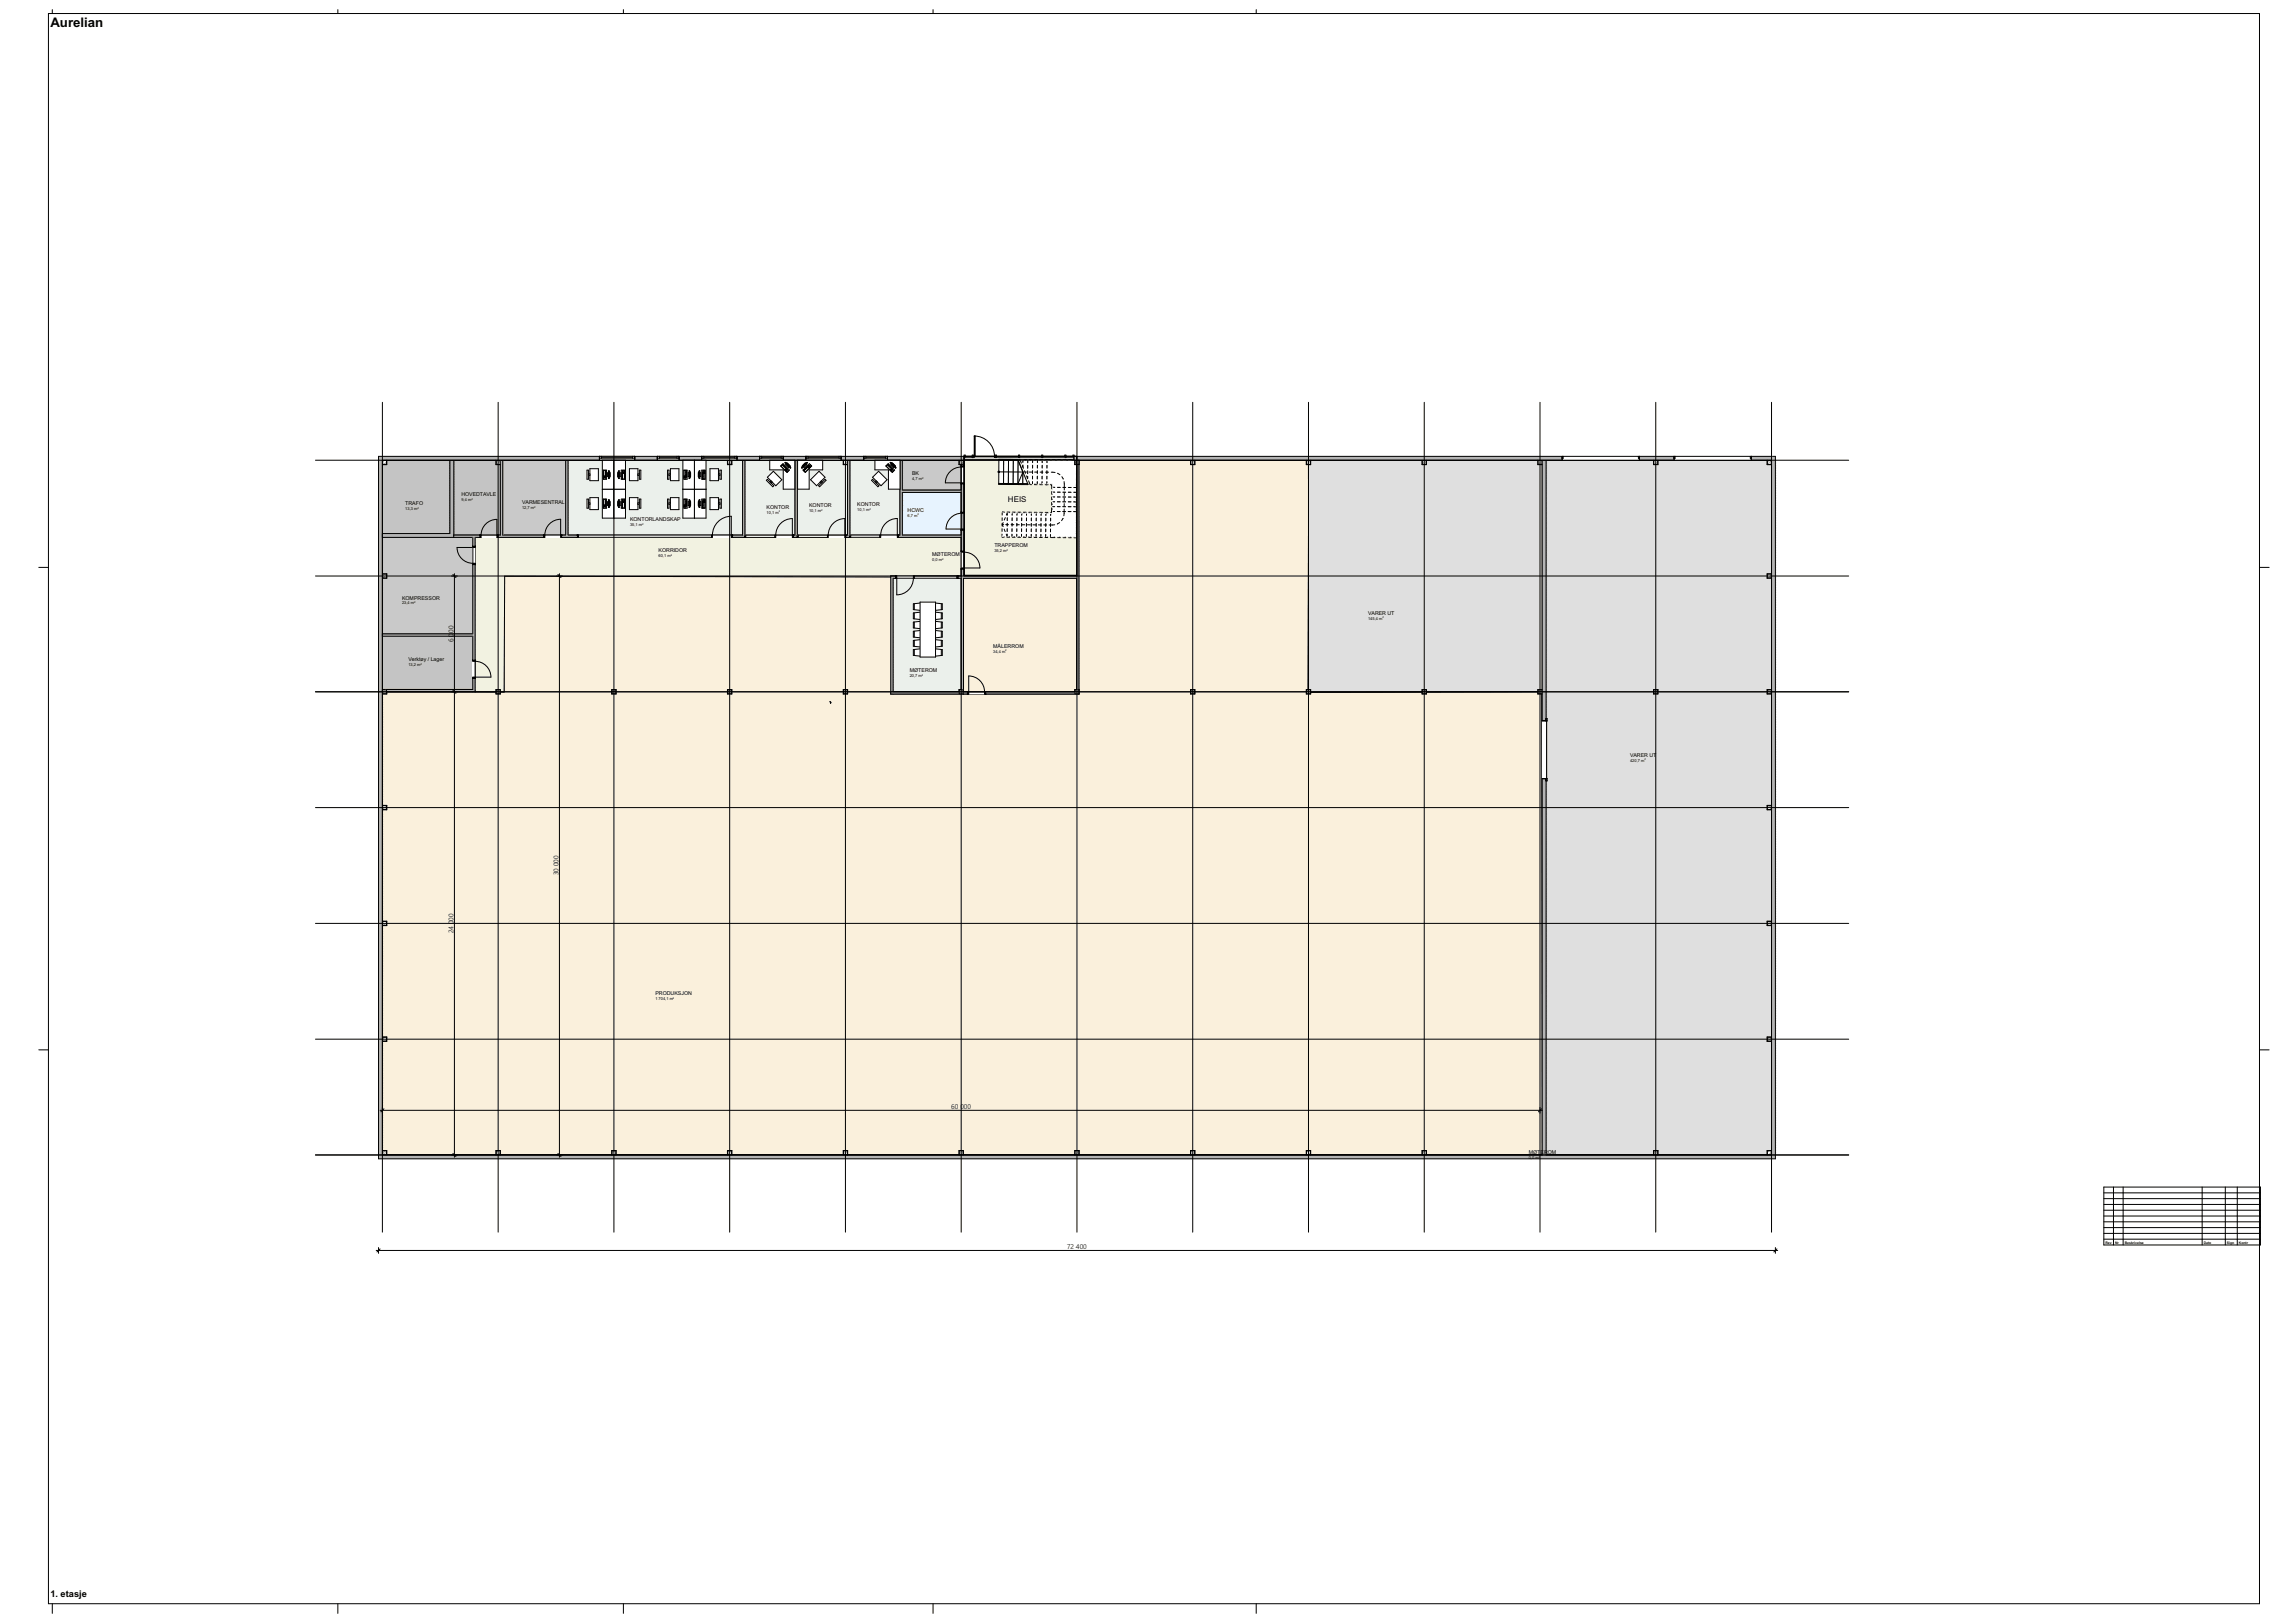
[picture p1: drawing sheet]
<svg xmlns="http://www.w3.org/2000/svg" width="1189mm" height="841mm" viewBox="0 0 1189 841" stroke-linecap="round" stroke-linejoin="round" font-family="sans-serif">
<defs><g id="words">
<text font-size="6.9" x="26" y="14">Aurelian</text>
<text font-size="4.8" x="26" y="827">1. etasje</text>
<text font-size="4.1" x="522" y="260">HEIS</text>
<g font-size="3.5">
<text x="235" y="333" transform="rotate(-90 235 333)">6 000</text>
<text x="289" y="454" transform="rotate(-90 289 454)">30 000</text>
<text x="235" y="484" transform="rotate(-90 235 484)">24 000</text>
<text x="493" y="575">60 000</text>
<text x="553" y="647">72 400</text>
</g>
<g font-size="2.7">
<text x="473" y="246">BK</text>
<text x="239" y="257">HOVEDTAVLE</text>
<text x="210" y="262">TRAFO</text>
<text x="271" y="261">VARMESENTRAL</text>
<text x="397" y="264">KONTOR</text>
<text x="419" y="263">KONTOR</text>
<text x="444" y="262">KONTOR</text>
<text x="470" y="265">HCWC</text>
<text x="327" y="270">KONTORLANDSKAP</text>
<text x="341" y="286">KORRIDOR</text>
<text x="515" y="283">TRAPPEROM</text>
<text x="483" y="288">MØTEROM</text>
<text x="208" y="311">KOMPRESSOR</text>
<text x="709" y="319">VARER UT</text>
<text x="515" y="336">MÅLERROM</text>
<text x="212" y="343">Verktøy / Lager</text>
<text x="472" y="348">MØTEROM</text>
<text x="845" y="392">VARER UT</text>
<text x="340" y="516">PRODUKSJON</text>
<text x="792" y="598">MØTEROM</text>
</g>
<g font-size="2.1">
<text x="473" y="249">4,7 m</text>
<text x="239" y="260">9,4 m</text>
<text x="271" y="264">12,7 m</text>
<text x="210" y="264">13,3 m</text>
<text x="397" y="266">10,1 m</text>
<text x="419" y="265">10,1 m</text>
<text x="444" y="265">10,1 m</text>
<text x="470" y="268">6,7 m</text>
<text x="327" y="273">35,1 m</text>
<text x="515" y="286">35,2 m</text>
<text x="341" y="289">60,1 m</text>
<text x="483" y="291">0,0 m</text>
<text x="208" y="313">23,4 m</text>
<text x="709" y="321">145,4 m</text>
<text x="515" y="338">34,4 m</text>
<text x="212" y="345">13,2 m</text>
<text x="472" y="351">20,7 m</text>
<text x="845" y="395">420,7 m</text>
<text x="340" y="518">1 704,1 m</text>
<text x="792" y="601">0,0 m</text>
</g>
<g font-size="1.8">
<text x="1091" y="645">Rev</text>
<text x="1096" y="645">Nr</text>
<text x="1101" y="645">Beskrivelse</text>
<text x="1142" y="645">Dato</text>
<text x="1154" y="645">Sign</text>
<text x="1160" y="645">Kontr</text>
</g>
<g font-size="1.4">
<text x="478" y="248">2</text>
<text x="216" y="264">2</text>
<text x="244" y="259">2</text>
<text x="277" y="263">2</text>
<text x="404" y="266">2</text>
<text x="426" y="265">2</text>
<text x="451" y="264">2</text>
<text x="476" y="267">2</text>
<text x="333" y="272">2</text>
<text x="522" y="285">2</text>
<text x="348" y="288">2</text>
<text x="488" y="290">2</text>
<text x="215" y="313">2</text>
<text x="717" y="320">2</text>
<text x="521" y="338">2</text>
<text x="218" y="345">2</text>
<text x="478" y="350">2</text>
<text x="852" y="394">2</text>
<text x="349" y="518">2</text>
<text x="798" y="600">2</text>
</g>
</g></defs>
<g fill="none" stroke="#000" stroke-width=".52">
<path d="M25 7h1146v824h-1146zM27 5v2M175 5v2M323 5v2M484 5v2M651 5v2M20 294h5M1171 294h5M20 544h5M1171 544h5M1090 615h82v30h-82zM1090 618h82"/>
<path d="M1095 615v30M1100 615v30M1141 615v30M1153 615v30M1160 615v30M1090 621h82M1090 624h82M1090 627h82M1090 630h82M1090 633h82M1090 636h82M1090 639h82"/>
<path d="M1090 642h82M27 831v5M175 831v5M323 831v5M484 831v5M651 831v5"/>
</g>
<!-- layer: 862- M___Nettoareal -->
<path d="M197 330h48v27h-48z" fill-rule="evenodd" fill="#c4c4c4"/>
<path d="M197 330h48v27h-48z" fill="none" stroke="#000" stroke-width=".52"/>
<path d="M463 300h35v58h-35z" fill-rule="evenodd" fill="#ebf0eb"/>
<path d="M463 300h35v58h-35z" fill="none" stroke="#000" stroke-width=".52"/>
<path d="M499 300h59v58h-59z" fill-rule="evenodd" fill="#faf0dc"/>
<path d="M499 300h59v58h-59z" fill="none" stroke="#000" stroke-width=".52"/>
<path d="M468 238h30v16h-30z" fill-rule="evenodd" fill="#c9c9c9"/>
<path d="M468 238h30v16h-30z" fill="none" stroke="#000" stroke-width=".52"/>
<path d="M468 255h30v22h-30z" fill-rule="evenodd" fill="#e6f3ff"/>
<path d="M468 255h30v22h-30z" fill="none" stroke="#000" stroke-width=".52"/>
<path d="M440 238h26v39h-26z" fill-rule="evenodd" fill="#ebf0eb"/>
<path d="M440 238h26v39h-26z" fill="none" stroke="#000" stroke-width=".52"/>
<path d="M413 238h26v39h-26z" fill-rule="evenodd" fill="#ebf0eb"/>
<path d="M413 238h26v39h-26z" fill="none" stroke="#000" stroke-width=".52"/>
<path d="M386 238h26v39h-26z" fill-rule="evenodd" fill="#ebf0eb"/>
<path d="M386 238h26v39h-26z" fill="none" stroke="#000" stroke-width=".52"/>
<path d="M294 238h91v39h-91z" fill-rule="evenodd" fill="#ebf0eb"/>
<path d="M294 238h91v39h-91z" fill="none" stroke="#000" stroke-width=".52"/>
<path d="M261 238h32v39h-32z" fill-rule="evenodd" fill="#c9c9c9"/>
<path d="M261 238h32v39h-32z" fill="none" stroke="#000" stroke-width=".52"/>
<path d="M235 238h24v39h-24z" fill-rule="evenodd" fill="#c4c4c4"/>
<path d="M235 238h24v39h-24z" fill="none" stroke="#000" stroke-width=".52"/>
<path d="M198 238h35v38h-35z" fill-rule="evenodd" fill="#c4c4c4"/>
<path d="M198 238h35v38h-35z" fill="none" stroke="#000" stroke-width=".52"/>
<path d="M198 278h47v50h-47z" fill-rule="evenodd" fill="#c9c9c9"/>
<path d="M198 278h47v50h-47z" fill="none" stroke="#000" stroke-width=".52"/>
<path d="M198 358h63v-60h201v62h97v-122h119v121h121v239h-601z" fill-rule="evenodd" fill="#faf0dc"/>
<path d="M198 358h63v-60h201v62h97v-122h119v121h121v239h-601z" fill="none" stroke="#000" stroke-width=".52"/>
<path d="M246 278h252v20h-36v1h-200l-1 60-15-1z" fill-rule="evenodd" fill="#f2f2e1"/>
<path d="M246 278h252v20h-36v1h-200l-1 60-15-1z" fill="none" stroke="#000" stroke-width=".52"/>
<path d="M801 238h117v360h-117z" fill-rule="evenodd" fill="#dfdfdf"/>
<path d="M801 238h117v360h-117z" fill="none" stroke="#000" stroke-width=".52"/>
<path d="M799 598h1M799 598h.1" fill="none" stroke="#000" stroke-width=".52"/>
<path d="M678 238h121v120l-121 1z" fill-rule="evenodd" fill="#dfdfdf"/>
<path d="M678 359h.1M678 359v-121h121v120l-121 1" fill="none" stroke="#000" stroke-width=".52"/>
<path d="M430 363l1 1z" fill="#ebf0eb"/>
<path d="M430 363l1 1z" fill="none" stroke="#000" stroke-width=".52"/>
<path d="M500 236h57v2h1v60h-58v-60h57v-1z" fill-rule="evenodd" fill="#f2f2e1"/>
<path d="M500 236h57v2h1v60h-58v-60h57v-1z" fill="none" stroke="#000" stroke-width=".52"/>
<path d="M198 238h720v360h-720z" fill="none" stroke="#000" stroke-width=".52"/>
<!-- layer: 233- Glassfasader -->
<path d="M500 237h4zM505 226a10 10 0 0 1 10 10M505 226v10h-1v1h1zM515 236l1 1zM516 237h40zM528 237h.1M540 237h.1M552 237h.1" fill="none" stroke="#000" stroke-width=".52"/>
<g fill="#000">
<path d="M504 236l1 1z" fill-rule="evenodd"/>
<path d="M505 226v10z" fill-rule="evenodd"/>
<path d="M515 236l1 1z" fill-rule="evenodd"/>
</g>
<path d="M504 236v1z" fill-rule="evenodd" fill="#fff"/>
<path d="M504 236h.1" fill="none" stroke="#b4b4b4" stroke-width=".52"/>
<path d="M504 236v1z" fill="none" stroke="#000" stroke-width=".52"/>
<path d="M516 236v1z" fill-rule="evenodd" fill="#fff"/>
<path d="M516 236v1" fill="none" stroke="#b4b4b4" stroke-width=".52"/>
<path d="M516 236v1z" fill="none" stroke="#000" stroke-width=".52"/>
<path d="M528 236v1z" fill-rule="evenodd" fill="#fff"/>
<path d="M528 236h.1M528 237h.1" fill="none" stroke="#b4b4b4" stroke-width=".52"/>
<path d="M528 236v1z" fill="none" stroke="#000" stroke-width=".52"/>
<path d="M540 236v1z" fill-rule="evenodd" fill="#fff"/>
<path d="M540 236v1" fill="none" stroke="#b4b4b4" stroke-width=".52"/>
<path d="M540 236v1z" fill="none" stroke="#000" stroke-width=".52"/>
<path d="M552 236v1z" fill-rule="evenodd" fill="#fff"/>
<path d="M552 236v1z" fill="none" stroke="#000" stroke-width=".52"/>
<path d="M500 236v1z" fill-rule="evenodd" fill="#fff"/>
<path d="M500 236h.1M500 236v1" fill="none" stroke="#b4b4b4" stroke-width=".52"/>
<path d="M500 236v1z" fill="none" stroke="#000" stroke-width=".52"/>
<path d="M556 236h1v1h-1z" fill-rule="evenodd" fill="#fff"/>
<path d="M557 236l-1 1" fill="none" stroke="#b4b4b4" stroke-width=".52"/>
<path d="M556 236h1v1h-1z" fill="none" stroke="#000" stroke-width=".52"/>
<!-- layer: 281- Innvendige trapper -->
<g fill="none" stroke="#000" stroke-width=".52">
<path d="M518 238h10v1h-10zM529 238l1 1M531 238h1M531 239h1M533 238h2M534 239h1M536 238h2M536 239h2M539 238h2M539 239h2M542 239h1M542 238h1"/>
<path d="M543 239h1M543 238h1M543 238v1M545 239h2M545 238h2M548 239h1M548 238h2M551 239h1M551 238h2M554 239h1M554 238h1M557 239h1v1"/>
<path d="M557 238h1v2M518 251h15h-15zM535 251h-1h1M536 251h1M536 251h2M539 251h1M542 251h1M543 251h.1M544 251h1v2M545 251h1v2M545 258v1M545 255v1"/>
<path d="M545 252h1M546 258v1M546 255v1M558 258v1M558 255v1M558 252h.1M558 250v3M558 247v2M558 244v2M558 242v1M558 247v1M558 241v2"/>
<path d="M520 278h-1h1M521 265h-1v1h1M522 278h1M522 266h1M522 265h1M525 278h1M525 266h1M525 265h1M528 278h1M528 266h1M528 265h1M530 278h2"/>
<path d="M530 266h2M530 265h2M533 278h2M533 266h2M533 265h2M536 278h1M536 266h1M536 265h1M539 278l1 1M539 278h1M539 266h1M539 265l1 1"/>
<path d="M542 279h1M542 278h1M542 266h1M544 279h3M544 278h3M545 266h1M545 265h1M545 263v3h1M545 260v2M545 278v1M546 263v3M546 260v2"/>
<path d="M548 278h1M548 279h2M551 278h1M551 279h1M554 278h1M554 279h1M557 277v1h-1M558 274l-1 1M558 271v1M558 268v1M558 265h.1M558 263v4"/>
<path d="M558 260v2M558 278v1h-1M558 275v2M558 273v1M558 270v1M558 267v1M558 263v3"/>
</g>
<path d="M518 239h2v12h-2z" fill-rule="evenodd" fill="#fff"/>
<path d="M518 239h2v12h-2z" fill="none" stroke="#000" stroke-width=".52"/>
<path d="M520 239h3v12h-3z" fill-rule="evenodd" fill="#fff"/>
<path d="M520 239h3v12h-3z" fill="none" stroke="#000" stroke-width=".52"/>
<path d="M523 239h2v12h-2z" fill-rule="evenodd" fill="#fff"/>
<path d="M523 239h2v12h-2z" fill="none" stroke="#000" stroke-width=".52"/>
<path d="M525 239h3v12h-3z" fill-rule="evenodd" fill="#fff"/>
<path d="M525 239h3v12h-3z" fill="none" stroke="#000" stroke-width=".52"/>
<path d="M528 239l2 6v6h-2z" fill-rule="evenodd" fill="#fff"/>
<path d="M528 239v12h2v-6" fill="none" stroke="#000" stroke-width=".52"/>
<path d="M530 245l3 6h-3z" fill="#fff"/>
<path d="M530 245v6h3" fill="none" stroke="#000" stroke-width=".52"/>
<path d="M529 239h1v3z" fill="#fff"/>
<path d="M530 239v1M530 241v1" fill="none" stroke="#000" stroke-width=".52"/>
<path d="M529 239h1" fill="none" stroke="#fff" stroke-width=".52"/>
<path d="M530 239h3v9l-3-6z" fill-rule="evenodd" fill="#fff"/>
<path d="M530 239v1M533 239v1M530 241v1M533 247v1M533 244v1M533 241v2" fill="none" stroke="#000" stroke-width=".52"/>
<path d="M530 239h1M532 239h1" fill="none" stroke="#fff" stroke-width=".52"/>
<path d="M533 239h2v12h-1l-1-3z" fill-rule="evenodd" fill="#fff"/>
<path d="M533 239h.1M534 239h1M534 251h1" fill="none" stroke="#fff" stroke-width=".52"/>
<path d="M533 239v1M535 239v1M533 247v1M533 244v1M533 241v2M535 250v1M535 247v1M535 244v1M535 241v2" fill="none" stroke="#000" stroke-width=".52"/>
<path d="M535 239h3v12h-3z" fill-rule="evenodd" fill="#fff"/>
<path d="M535 239h1M537 239h1M535 251h1M537 251h1" fill="none" stroke="#fff" stroke-width=".52"/>
<path d="M535 239v1M538 239v1M535 250v1M535 247v1M535 244v1M535 241v2M538 250v1M538 247v1M538 244v1M538 241v2" fill="none" stroke="#000" stroke-width=".52"/>
<path d="M538 239h2v12h-2z" fill-rule="evenodd" fill="#fff"/>
<path d="M538 239h.1M539 239h1M538 251h.1M539 251h1" fill="none" stroke="#fff" stroke-width=".52"/>
<path d="M538 239v1M540 239v1M538 250v1M538 247v1M538 244v1M538 241v2M540 250v1M540 247v1M540 244v1M540 241v2" fill="none" stroke="#000" stroke-width=".52"/>
<path d="M540 239h3v12h-3z" fill-rule="evenodd" fill="#fff"/>
<path d="M540 239v1M543 239v1M540 250v1M540 247v1M540 244v1M540 241v2M543 250v1M543 247v1M543 244v1M543 241v2" fill="none" stroke="#000" stroke-width=".52"/>
<path d="M540 239h1M542 239h1M540 251h1M542 251h1" fill="none" stroke="#fff" stroke-width=".52"/>
<path d="M543 239h15v14h-12v-2h-3z" fill-rule="evenodd" fill="#fff"/>
<path d="M543 239v1M543 250v1M543 247v1M543 244v1M543 241v2M546 253h1M548 253h2M551 253h1M554 253h1M557 253h1" fill="none" stroke="#000" stroke-width=".52"/>
<g fill="none" stroke="#fff" stroke-width=".52">
<path d="M543 239h1M545 239h2M548 239h2M551 239h1M554 239h1M557 239h1M543 251h.1M545 251h1v2M558 252v1M558 249v2M558 246v2M558 244v1"/>
<path d="M558 241v1"/>
</g>
<path d="M546 253h12v2h-12z" fill-rule="evenodd" fill="#fff"/>
<path d="M546 255h1M546 253h1M548 255h2M548 253h2M551 255h1M551 253h1M554 255h1M554 253h1M557 255h1M557 253h1" fill="none" stroke="#000" stroke-width=".52"/>
<path d="M546 254v1M546 253h.1M558 254v1M558 253h.1" fill="none" stroke="#fff" stroke-width=".52"/>
<path d="M546 255h12v3h-12z" fill-rule="evenodd" fill="#fff"/>
<path d="M546 258h1M546 255h1M548 258h1M548 255h2M551 258h1M551 255h1M554 258h1M554 255h1M557 258h1M557 255h1" fill="none" stroke="#000" stroke-width=".52"/>
<path d="M546 257v1M546 255v1M558 257v1M558 255v1" fill="none" stroke="#fff" stroke-width=".52"/>
<path d="M546 258h12v2h-12z" fill-rule="evenodd" fill="#fff"/>
<path d="M546 258h1M548 258h1M551 258h1M554 258h1M557 258h1M546 260h1M548 260h1M551 260h1M554 260h1M557 260h1" fill="none" stroke="#000" stroke-width=".52"/>
<path d="M546 259v1M546 258h.1M558 259v1M558 258h.1" fill="none" stroke="#fff" stroke-width=".52"/>
<path d="M546 260h12v3h-12z" fill-rule="evenodd" fill="#fff"/>
<path d="M546 263h1M546 260h1M548 263h1M548 260h1M551 263h1M551 260h1M554 263h1M554 260h1M557 263h1M557 260h1" fill="none" stroke="#000" stroke-width=".52"/>
<path d="M546 262v1M546 260v1M558 262v1M558 260v1" fill="none" stroke="#fff" stroke-width=".52"/>
<path d="M546 263h12v2h-12z" fill-rule="evenodd" fill="#fff"/>
<path d="M546 264v1M546 263h.1M558 264v1M558 263h.1" fill="none" stroke="#fff" stroke-width=".52"/>
<path d="M546 265h1M546 263h1M548 265h1M548 263h1M551 265h1M551 263h1M554 265h1M554 263h1M556 265h2M557 263h1" fill="none" stroke="#000" stroke-width=".52"/>
<path d="M545 266h1v-1h12l-1 13h-13z" fill-rule="evenodd" fill="#fff"/>
<path d="M544 277v1M544 274v2M545 271l-1 2M545 269v1M545 266v1M546 265h1M548 265h1M551 265h1M554 265h1M556 265h2" fill="none" stroke="#000" stroke-width=".52"/>
<path d="M544 278h2M546 265v1h-1M547 278h2M550 278h2M553 278h1M557 277v1h-1M558 274l-1 1M558 271v1M558 268v2M558 265v2" fill="none" stroke="#fff" stroke-width=".52"/>
<path d="M542 266h3l-1 12h-2z" fill-rule="evenodd" fill="#fff"/>
<path d="M542 278h1M542 266h1M544 278h.1M544 266h1" fill="none" stroke="#fff" stroke-width=".52"/>
<path d="M542 277v1M542 274v2M542 271v2M542 268v2M542 266v1M544 277v1M544 274v2M545 271l-1 2M545 269v1M545 266v1" fill="none" stroke="#000" stroke-width=".52"/>
<path d="M540 266h2v12h-3z" fill-rule="evenodd" fill="#fff"/>
<path d="M539 278h1M540 266h.1M541 278h1M541 266h1" fill="none" stroke="#fff" stroke-width=".52"/>
<path d="M539 277v1M539 274v2M540 271l-1 2M540 268v2M540 266v1M542 277v1M542 274v2M542 271v2M542 268v2M542 266v1" fill="none" stroke="#000" stroke-width=".52"/>
<path d="M537 266h3l-1 12h-2z" fill-rule="evenodd" fill="#fff"/>
<path d="M537 278h1M537 266h1M539 278h.1M539 266h1" fill="none" stroke="#fff" stroke-width=".52"/>
<path d="M537 277v1M537 274v2M537 271v2M537 268v2M537 266v1M539 277v1M539 274v2M540 271l-1 2M540 268v2M540 266v1" fill="none" stroke="#000" stroke-width=".52"/>
<path d="M535 266h2v12h-3z" fill-rule="evenodd" fill="#fff"/>
<path d="M534 278h1M535 266h.1M536 278h1M536 266h1" fill="none" stroke="#fff" stroke-width=".52"/>
<path d="M534 277v1M534 274v1M535 271l-1 2M535 268v2M535 266v1M537 277v1M537 274v2M537 271v2M537 268v2M537 266v1" fill="none" stroke="#000" stroke-width=".52"/>
<path d="M532 266h3l-1 12h-2z" fill-rule="evenodd" fill="#fff"/>
<path d="M532 278h1M532 266h1M534 278h.1M534 266h1" fill="none" stroke="#fff" stroke-width=".52"/>
<path d="M532 277v1M532 274v1M532 271v2M532 268v2M532 266v1M534 277v1M534 274v1M535 271l-1 2M535 268v2M535 266v1" fill="none" stroke="#000" stroke-width=".52"/>
<path d="M530 266h2v12h-3z" fill-rule="evenodd" fill="#fff"/>
<path d="M529 278h1M530 266h.1M531 278h1M531 266h1" fill="none" stroke="#fff" stroke-width=".52"/>
<path d="M529 277v1M529 274v1M530 271l-1 2M530 268v2M530 266v1M532 277v1M532 274v1M532 271v2M532 268v2M532 266v1" fill="none" stroke="#000" stroke-width=".52"/>
<path d="M527 266h3l-1 12h-2z" fill-rule="evenodd" fill="#fff"/>
<path d="M527 278h1M527 266h1M529 278h.1M529 266h1" fill="none" stroke="#fff" stroke-width=".52"/>
<path d="M527 277v1M527 274v1M527 271v2M527 268v2M527 266v1M529 277v1M529 274v1M530 271l-1 2M530 268v2M530 266v1" fill="none" stroke="#000" stroke-width=".52"/>
<path d="M525 266h2v12h-3z" fill-rule="evenodd" fill="#fff"/>
<path d="M524 278h1M525 266h.1M526 278h1M526 266h1" fill="none" stroke="#fff" stroke-width=".52"/>
<path d="M524 277v1M524 274v1M525 271l-1 2M525 268v2M525 266v1M527 277v1M527 274v1M527 271v2M527 268v2M527 266v1" fill="none" stroke="#000" stroke-width=".52"/>
<path d="M522 266h3l-1 12h-2z" fill-rule="evenodd" fill="#fff"/>
<path d="M522 277v1M522 274v1M522 271v2M522 268v2M522 266v1M524 277v1M524 274v1M525 271l-1 2M525 268v2M525 266v1" fill="none" stroke="#000" stroke-width=".52"/>
<path d="M522 278h1M522 266h1M524 278h.1M524 266h1" fill="none" stroke="#fff" stroke-width=".52"/>
<path d="M519 266h3v12h-3z" fill-rule="evenodd" fill="#fff"/>
<g fill="none" stroke="#000" stroke-width=".52">
<path d="M528 239l5 12M529 239v1M518 245h12l-2 6M530 241v2M531 244l1 1M531 245h1M532 247l1 1M533 249l1 2M533 245h2M536 245h2M539 245h2M542 245h1"/>
<path d="M545 245h2M548 245h.1M548 245l1 1M550 247l1 1M551 248h.1M552 250v4M552 258v2M552 255v2M519 277v1M519 274v1M519 271v2M519 268v2"/>
<path d="M519 266v1M520 272h.1M520 272v1M520 271v1M520 274l1 2M521 268v1M521 272h2M522 267v-1v1M522 277v1v-1M522 274v1M522 271v2M522 268v2"/>
<path d="M524 272h1M527 272h1M530 272h1M533 272h1M535 272h2M538 272h2M541 272h1M547 272h-3M549 271l-1 1M551 269l-1 1M551 269h.1M552 264l-1 3"/>
<path d="M552 261v1"/>
<circle cx="518" cy="245" r=".4"/>
</g>
<path d="M519 278h.1M519 266h1M519 278h1M521 278h1M521 266h1" fill="none" stroke="#fff" stroke-width=".52"/>
<circle cx="518" cy="245" r=".4" fill="#000"/>
<!-- layer: 231- Brende yttervegger -->
<path d="M196 598h2l-2 2z" fill="#b4b4b4"/>
<path d="M196 599h.1M196 600h.1M197 599h.1M197 600h.1" fill="none" stroke="#b4b4b4" stroke-width=".52"/>
<path d="M918 598h2v2z" fill="#b4b4b4"/>
<path d="M919 599h.1M919 600h.1M920 599h.1M920 600h.1" fill="none" stroke="#b4b4b4" stroke-width=".52"/>
<path d="M198 598v2h-2z" fill="#b4b4b4"/>
<path d="M197 600h.1M198 599h.1M198 600h.1" fill="none" stroke="#b4b4b4" stroke-width=".52"/>
<path d="M198 598h720v2h-720z" fill-rule="evenodd" fill="#b4b4b4"/>
<g fill="none" stroke="#b4b4b4" stroke-width=".52">
<path d="M198 599h.1M198 600h.1M199 599h.1M199 600h.1M200 599h.1M200 600h.1M201 599h.1M201 600h.1M202 599h.1M202 600h.1M203 599h.1M203 600h.1"/>
<path d="M204 599h.1M204 600h.1M205 599h.1M205 600h.1M206 599h.1M206 600h.1M207 599h.1M207 600h.1M208 599h.1M208 600h.1M209 599h.1M209 600h.1"/>
<path d="M210 599h.1M210 600h.1M211 599h.1M211 600h.1M212 599h.1M212 600h.1M213 599h.1M213 600h.1M214 599h.1M214 600h.1M215 599h.1M215 600h.1"/>
<path d="M216 599h.1M216 600h.1M217 599h.1M217 600h.1M218 599h.1M218 600h.1M219 599h.1M219 600h.1M220 599h.1M220 600h.1M221 599h.1M221 600h.1"/>
<path d="M222 599h.1M222 600h.1M223 599h.1M223 600h.1M224 599h.1M224 600h.1M225 599h.1M225 600h.1M226 599h.1M226 600h.1M227 599h.1M227 600h.1"/>
<path d="M228 599h.1M228 600h.1M229 599h.1M229 600h.1M230 599h.1M230 600h.1M231 599h.1M231 600h.1M232 599h.1M232 600h.1M233 599h.1M233 600h.1"/>
<path d="M234 599h.1M234 600h.1M235 599h.1M235 600h.1M236 599h.1M236 600h.1M237 599h.1M237 600h.1M238 599h.1M238 600h.1M239 599h.1M239 600h.1"/>
<path d="M240 599h.1M240 600h.1M241 599h.1M241 600h.1M242 599h.1M242 600h.1M243 599h.1M243 600h.1M244 599h.1M244 600h.1M245 599h.1M245 600h.1"/>
<path d="M246 599h.1M246 600h.1M247 599h.1M247 600h.1M248 599h.1M248 600h.1M249 599h.1M249 600h.1M250 599h.1M250 600h.1M251 599h.1M251 600h.1"/>
<path d="M252 599h.1M252 600h.1M253 599h.1M253 600h.1M254 599h.1M254 600h.1M255 599h.1M255 600h.1M256 599h.1M256 600h.1M257 599h.1M257 600h.1"/>
<path d="M258 599h.1M258 600h.1M259 599h.1M259 600h.1M260 599h.1M260 600h.1M261 599h.1M261 600h.1M262 599h.1M262 600h.1M263 599h.1M263 600h.1"/>
<path d="M264 599h.1M264 600h.1M265 599h.1M265 600h.1M266 599h.1M266 600h.1M267 599h.1M267 600h.1M268 599h.1M268 600h.1M269 599h.1M269 600h.1"/>
<path d="M270 599h.1M270 600h.1M271 599h.1M271 600h.1M272 599h.1M272 600h.1M273 599h.1M273 600h.1M274 599h.1M274 600h.1M275 599h.1M275 600h.1"/>
<path d="M276 599h.1M276 600h.1M277 599h.1M277 600h.1M278 599h.1M278 600h.1M279 599h.1M279 600h.1M280 599h.1M280 600h.1M281 599h.1M281 600h.1"/>
<path d="M282 599h.1M282 600h.1M283 599h.1M283 600h.1M284 599h.1M284 600h.1M285 599h.1M285 600h.1M286 599h.1M286 600h.1M287 599h.1M287 600h.1"/>
<path d="M288 599h.1M288 600h.1M289 599h.1M289 600h.1M290 599h.1M290 600h.1M291 599h.1M291 600h.1M292 599h.1M292 600h.1M293 599h.1M293 600h.1"/>
<path d="M294 599h.1M294 600h.1M295 599h.1M295 600h.1M296 599h.1M296 600h.1M297 599h.1M297 600h.1M298 599h.1M298 600h.1M299 599h.1M299 600h.1"/>
<path d="M300 599h.1M300 600h.1M301 599h.1M301 600h.1M302 599h.1M302 600h.1M303 599h.1M303 600h.1M304 599h.1M304 600h.1M305 599h.1M305 600h.1"/>
<path d="M306 599h.1M306 600h.1M307 599h.1M307 600h.1M308 599h.1M308 600h.1M309 599h.1M309 600h.1M310 599h.1M310 600h.1M311 599h.1M311 600h.1"/>
<path d="M312 599h.1M312 600h.1M313 599h.1M313 600h.1M314 599h.1M314 600h.1M315 599h.1M315 600h.1M316 599h.1M316 600h.1M317 599h.1M317 600h.1"/>
<path d="M318 599h.1M318 600h.1M319 599h.1M319 600h.1M320 599h.1M320 600h.1M321 599h.1M321 600h.1M322 599h.1M322 600h.1M323 599h.1M323 600h.1"/>
<path d="M324 599h.1M324 600h.1M325 599h.1M325 600h.1M326 599h.1M326 600h.1M327 599h.1M327 600h.1M328 599h.1M328 600h.1M329 599h.1M329 600h.1"/>
<path d="M330 599h.1M330 600h.1M331 599h.1M331 600h.1M332 599h.1M332 600h.1M333 599h.1M333 600h.1M334 599h.1M334 600h.1M335 599h.1M335 600h.1"/>
<path d="M336 599h.1M336 600h.1M337 599h.1M337 600h.1M338 599h.1M338 600h.1M339 599h.1M339 600h.1M340 599h.1M340 600h.1M341 599h.1M341 600h.1"/>
<path d="M342 599h.1M342 600h.1M343 599h.1M343 600h.1M344 599h.1M344 600h.1M345 599h.1M345 600h.1M346 599h.1M346 600h.1M347 599h.1M347 600h.1"/>
<path d="M348 599h.1M348 600h.1M349 599h.1M349 600h.1M350 599h.1M350 600h.1M351 599h.1M351 600h.1M352 599h.1M352 600h.1M353 599h.1M353 600h.1"/>
<path d="M354 599h.1M354 600h.1M355 599h.1M355 600h.1M356 599h.1M356 600h.1M357 599h.1M357 600h.1M358 599h.1M358 600h.1M359 599h.1M359 600h.1"/>
<path d="M360 599h.1M360 600h.1M361 599h.1M361 600h.1M362 599h.1M362 600h.1M363 599h.1M363 600h.1M364 599h.1M364 600h.1M365 599h.1M365 600h.1"/>
<path d="M366 599h.1M366 600h.1M367 599h.1M367 600h.1M368 599h.1M368 600h.1M369 599h.1M369 600h.1M370 599h.1M370 600h.1M371 599h.1M371 600h.1"/>
<path d="M372 599h.1M372 600h.1M373 599h.1M373 600h.1M374 599h.1M374 600h.1M375 599h.1M375 600h.1M376 599h.1M376 600h.1M377 599h.1M377 600h.1"/>
<path d="M378 599h.1M378 600h.1M379 599h.1M379 600h.1M380 599h.1M380 600h.1M381 599h.1M381 600h.1M382 599h.1M382 600h.1M383 599h.1M383 600h.1"/>
<path d="M384 599h.1M384 600h.1M385 599h.1M385 600h.1M386 599h.1M386 600h.1M387 599h.1M387 600h.1M388 599h.1M388 600h.1M389 599h.1M389 600h.1"/>
<path d="M390 599h.1M390 600h.1M391 599h.1M391 600h.1M392 599h.1M392 600h.1M393 599h.1M393 600h.1M394 599h.1M394 600h.1M395 599h.1M395 600h.1"/>
<path d="M396 599h.1M396 600h.1M397 599h.1M397 600h.1M398 599h.1M398 600h.1M399 599h.1M399 600h.1M400 599h.1M400 600h.1M401 599h.1M401 600h.1"/>
<path d="M402 599h.1M402 600h.1M403 599h.1M403 600h.1M404 599h.1M404 600h.1M405 599h.1M405 600h.1M406 599h.1M406 600h.1M407 599h.1M407 600h.1"/>
<path d="M408 599h.1M408 600h.1M409 599h.1M409 600h.1M410 599h.1M410 600h.1M411 599h.1M411 600h.1M412 599h.1M412 600h.1M413 599h.1M413 600h.1"/>
<path d="M414 599h.1M414 600h.1M415 599h.1M415 600h.1M416 599h.1M416 600h.1M417 599h.1M417 600h.1M418 599h.1M418 600h.1M419 599h.1M419 600h.1"/>
<path d="M420 599h.1M420 600h.1M421 599h.1M421 600h.1M422 599h.1M422 600h.1M423 599h.1M423 600h.1M424 599h.1M424 600h.1M425 599h.1M425 600h.1"/>
<path d="M426 599h.1M426 600h.1M427 599h.1M427 600h.1M428 599h.1M428 600h.1M429 599h.1M429 600h.1M430 599h.1M430 600h.1M431 599h.1M431 600h.1"/>
<path d="M432 599h.1M432 600h.1M433 599h.1M433 600h.1M434 599h.1M434 600h.1M435 599h.1M435 600h.1M436 599h.1M436 600h.1M437 599h.1M437 600h.1"/>
<path d="M438 599h.1M438 600h.1M439 599h.1M439 600h.1M440 599h.1M440 600h.1M441 599h.1M441 600h.1M442 599h.1M442 600h.1M443 599h.1M443 600h.1"/>
<path d="M444 599h.1M444 600h.1M445 599h.1M445 600h.1M446 599h.1M446 600h.1M447 599h.1M447 600h.1M448 599h.1M448 600h.1M449 599h.1M449 600h.1"/>
<path d="M450 599h.1M450 600h.1M451 599h.1M451 600h.1M452 599h.1M452 600h.1M453 599h.1M453 600h.1M454 599h.1M454 600h.1M455 599h.1M455 600h.1"/>
<path d="M456 599h.1M456 600h.1M457 599h.1M457 600h.1M458 599h.1M458 600h.1M459 599h.1M459 600h.1M460 599h.1M460 600h.1M461 599h.1M461 600h.1"/>
<path d="M462 599h.1M462 600h.1M463 599h.1M463 600h.1M464 599h.1M464 600h.1M465 599h.1M465 600h.1M466 599h.1M466 600h.1M467 599h.1M467 600h.1"/>
<path d="M468 599h.1M468 600h.1M469 599h.1M469 600h.1M470 599h.1M470 600h.1M471 599h.1M471 600h.1M472 599h.1M472 600h.1M473 599h.1M473 600h.1"/>
<path d="M474 599h.1M474 600h.1M475 599h.1M475 600h.1M476 599h.1M476 600h.1M477 599h.1M477 600h.1M478 599h.1M478 600h.1M479 599h.1M479 600h.1"/>
<path d="M480 599h.1M480 600h.1M481 599h.1M481 600h.1M482 599h.1M482 600h.1M483 599h.1M483 600h.1M484 599h.1M484 600h.1M485 599h.1M485 600h.1"/>
<path d="M486 599h.1M486 600h.1M487 599h.1M487 600h.1M488 599h.1M488 600h.1M489 599h.1M489 600h.1M490 599h.1M490 600h.1M491 599h.1M491 600h.1"/>
<path d="M492 599h.1M492 600h.1M493 599h.1M493 600h.1M494 599h.1M494 600h.1M495 599h.1M495 600h.1M496 599h.1M496 600h.1M497 599h.1M497 600h.1"/>
<path d="M498 599h.1M498 600h.1M499 599h.1M499 600h.1M500 599h.1M500 600h.1M501 599h.1M501 600h.1M502 599h.1M502 600h.1M503 599h.1M503 600h.1"/>
<path d="M504 599h.1M504 600h.1M505 599h.1M505 600h.1M506 599h.1M506 600h.1M507 599h.1M507 600h.1M508 599h.1M508 600h.1M509 599h.1M509 600h.1"/>
<path d="M510 599h.1M510 600h.1M511 599h.1M511 600h.1M512 599h.1M512 600h.1M513 599h.1M513 600h.1M514 599h.1M514 600h.1M515 599h.1M515 600h.1"/>
<path d="M516 599h.1M516 600h.1M517 599h.1M517 600h.1M518 599h.1M518 600h.1M519 599h.1M519 600h.1M520 599h.1M520 600h.1M521 599h.1M521 600h.1"/>
<path d="M522 599h.1M522 600h.1M523 599h.1M523 600h.1M524 599h.1M524 600h.1M525 599h.1M525 600h.1M526 599h.1M526 600h.1M527 599h.1M527 600h.1"/>
<path d="M528 599h.1M528 600h.1M529 599h.1M529 600h.1M530 599h.1M530 600h.1M531 599h.1M531 600h.1M532 599h.1M532 600h.1M533 599h.1M533 600h.1"/>
<path d="M534 599h.1M534 600h.1M535 599h.1M535 600h.1M536 599h.1M536 600h.1M537 599h.1M537 600h.1M538 599h.1M538 600h.1M539 599h.1M539 600h.1"/>
<path d="M540 599h.1M540 600h.1M541 599h.1M541 600h.1M542 599h.1M542 600h.1M543 599h.1M543 600h.1M544 599h.1M544 600h.1M545 599h.1M545 600h.1"/>
<path d="M546 599h.1M546 600h.1M547 599h.1M547 600h.1M548 599h.1M548 600h.1M549 599h.1M549 600h.1M550 599h.1M550 600h.1M551 599h.1M551 600h.1"/>
<path d="M552 599h.1M552 600h.1M553 599h.1M553 600h.1M554 599h.1M554 600h.1M555 599h.1M555 600h.1M556 599h.1M556 600h.1M557 599h.1M557 600h.1"/>
<path d="M558 599h.1M558 600h.1M559 599h.1M559 600h.1M560 599h.1M560 600h.1M561 599h.1M561 600h.1M562 599h.1M562 600h.1M563 599h.1M563 600h.1"/>
<path d="M564 599h.1M564 600h.1M565 599h.1M565 600h.1M566 599h.1M566 600h.1M567 599h.1M567 600h.1M568 599h.1M568 600h.1M569 599h.1M569 600h.1"/>
<path d="M570 599h.1M570 600h.1M571 599h.1M571 600h.1M572 599h.1M572 600h.1M573 599h.1M573 600h.1M574 599h.1M574 600h.1M575 599h.1M575 600h.1"/>
<path d="M576 599h.1M576 600h.1M577 599h.1M577 600h.1M578 599h.1M578 600h.1M579 599h.1M579 600h.1M580 599h.1M580 600h.1M581 599h.1M581 600h.1"/>
<path d="M582 599h.1M582 600h.1M583 599h.1M583 600h.1M584 599h.1M584 600h.1M585 599h.1M585 600h.1M586 599h.1M586 600h.1M587 599h.1M587 600h.1"/>
<path d="M588 599h.1M588 600h.1M589 599h.1M589 600h.1M590 599h.1M590 600h.1M591 599h.1M591 600h.1M592 599h.1M592 600h.1M593 599h.1M593 600h.1"/>
<path d="M594 599h.1M594 600h.1M595 599h.1M595 600h.1M596 599h.1M596 600h.1M597 599h.1M597 600h.1M598 599h.1M598 600h.1M599 599h.1M599 600h.1"/>
<path d="M600 599h.1M600 600h.1M601 599h.1M601 600h.1M602 599h.1M602 600h.1M603 599h.1M603 600h.1M604 599h.1M604 600h.1M605 599h.1M605 600h.1"/>
<path d="M606 599h.1M606 600h.1M607 599h.1M607 600h.1M608 599h.1M608 600h.1M609 599h.1M609 600h.1M610 599h.1M610 600h.1M611 599h.1M611 600h.1"/>
<path d="M612 599h.1M612 600h.1M613 599h.1M613 600h.1M614 599h.1M614 600h.1M615 599h.1M615 600h.1M616 599h.1M616 600h.1M617 599h.1M617 600h.1"/>
<path d="M618 599h.1M618 600h.1M619 599h.1M619 600h.1M620 599h.1M620 600h.1M621 599h.1M621 600h.1M622 599h.1M622 600h.1M623 599h.1M623 600h.1"/>
<path d="M624 599h.1M624 600h.1M625 599h.1M625 600h.1M626 599h.1M626 600h.1M627 599h.1M627 600h.1M628 599h.1M628 600h.1M629 599h.1M629 600h.1"/>
<path d="M630 599h.1M630 600h.1M631 599h.1M631 600h.1M632 599h.1M632 600h.1M633 599h.1M633 600h.1M634 599h.1M634 600h.1M635 599h.1M635 600h.1"/>
<path d="M636 599h.1M636 600h.1M637 599h.1M637 600h.1M638 599h.1M638 600h.1M639 599h.1M639 600h.1M640 599h.1M640 600h.1M641 599h.1M641 600h.1"/>
<path d="M642 599h.1M642 600h.1M643 599h.1M643 600h.1M644 599h.1M644 600h.1M645 599h.1M645 600h.1M646 599h.1M646 600h.1M647 599h.1M647 600h.1"/>
<path d="M648 599h.1M648 600h.1M649 599h.1M649 600h.1M650 599h.1M650 600h.1M651 599h.1M651 600h.1M652 599h.1M652 600h.1M653 599h.1M653 600h.1"/>
<path d="M654 599h.1M654 600h.1M655 599h.1M655 600h.1M656 599h.1M656 600h.1M657 599h.1M657 600h.1M658 599h.1M658 600h.1M659 599h.1M659 600h.1"/>
<path d="M660 599h.1M660 600h.1M661 599h.1M661 600h.1M662 599h.1M662 600h.1M663 599h.1M663 600h.1M664 599h.1M664 600h.1M665 599h.1M665 600h.1"/>
<path d="M666 599h.1M666 600h.1M667 599h.1M667 600h.1M668 599h.1M668 600h.1M669 599h.1M669 600h.1M670 599h.1M670 600h.1M671 599h.1M671 600h.1"/>
<path d="M672 599h.1M672 600h.1M673 599h.1M673 600h.1M674 599h.1M674 600h.1M675 599h.1M675 600h.1M676 599h.1M676 600h.1M677 599h.1M677 600h.1"/>
<path d="M678 599h.1M678 600h.1M679 599h.1M679 600h.1M680 599h.1M680 600h.1M681 599h.1M681 600h.1M682 599h.1M682 600h.1M683 599h.1M683 600h.1"/>
<path d="M684 599h.1M684 600h.1M685 599h.1M685 600h.1M686 599h.1M686 600h.1M687 599h.1M687 600h.1M688 599h.1M688 600h.1M689 599h.1M689 600h.1"/>
<path d="M690 599h.1M690 600h.1M691 599h.1M691 600h.1M692 599h.1M692 600h.1M693 599h.1M693 600h.1M694 599h.1M694 600h.1M695 599h.1M695 600h.1"/>
<path d="M696 599h.1M696 600h.1M697 599h.1M697 600h.1M698 599h.1M698 600h.1M699 599h.1M699 600h.1M700 599h.1M700 600h.1M701 599h.1M701 600h.1"/>
<path d="M702 599h.1M702 600h.1M703 599h.1M703 600h.1M704 599h.1M704 600h.1M705 599h.1M705 600h.1M706 599h.1M706 600h.1M707 599h.1M707 600h.1"/>
<path d="M708 599h.1M708 600h.1M709 599h.1M709 600h.1M710 599h.1M710 600h.1M711 599h.1M711 600h.1M712 599h.1M712 600h.1M713 599h.1M713 600h.1"/>
<path d="M714 599h.1M714 600h.1M715 599h.1M715 600h.1M716 599h.1M716 600h.1M717 599h.1M717 600h.1M718 599h.1M718 600h.1M719 599h.1M719 600h.1"/>
<path d="M720 599h.1M720 600h.1M721 599h.1M721 600h.1M722 599h.1M722 600h.1M723 599h.1M723 600h.1M724 599h.1M724 600h.1M725 599h.1M725 600h.1"/>
<path d="M726 599h.1M726 600h.1M727 599h.1M727 600h.1M728 599h.1M728 600h.1M729 599h.1M729 600h.1M730 599h.1M730 600h.1M731 599h.1M731 600h.1"/>
<path d="M732 599h.1M732 600h.1M733 599h.1M733 600h.1M734 599h.1M734 600h.1M735 599h.1M735 600h.1M736 599h.1M736 600h.1M737 599h.1M737 600h.1"/>
<path d="M738 599h.1M738 600h.1M739 599h.1M739 600h.1M740 599h.1M740 600h.1M741 599h.1M741 600h.1M742 599h.1M742 600h.1M743 599h.1M743 600h.1"/>
<path d="M744 599h.1M744 600h.1M745 599h.1M745 600h.1M746 599h.1M746 600h.1M747 599h.1M747 600h.1M748 599h.1M748 600h.1M749 599h.1M749 600h.1"/>
<path d="M750 599h.1M750 600h.1M751 599h.1M751 600h.1M752 599h.1M752 600h.1M753 599h.1M753 600h.1M754 599h.1M754 600h.1M755 599h.1M755 600h.1"/>
<path d="M756 599h.1M756 600h.1M757 599h.1M757 600h.1M758 599h.1M758 600h.1M759 599h.1M759 600h.1M760 599h.1M760 600h.1M761 599h.1M761 600h.1"/>
<path d="M762 599h.1M762 600h.1M763 599h.1M763 600h.1M764 599h.1M764 600h.1M765 599h.1M765 600h.1M766 599h.1M766 600h.1M767 599h.1M767 600h.1"/>
<path d="M768 599h.1M768 600h.1M769 599h.1M769 600h.1M770 599h.1M770 600h.1M771 599h.1M771 600h.1M772 599h.1M772 600h.1M773 599h.1M773 600h.1"/>
<path d="M774 599h.1M774 600h.1M775 599h.1M775 600h.1M776 599h.1M776 600h.1M777 599h.1M777 600h.1M778 599h.1M778 600h.1M779 599h.1M779 600h.1"/>
<path d="M780 599h.1M780 600h.1M781 599h.1M781 600h.1M782 599h.1M782 600h.1M783 599h.1M783 600h.1M784 599h.1M784 600h.1M785 599h.1M785 600h.1"/>
<path d="M786 599h.1M786 600h.1M787 599h.1M787 600h.1M788 599h.1M788 600h.1M789 599h.1M789 600h.1M790 599h.1M790 600h.1M791 599h.1M791 600h.1"/>
<path d="M792 599h.1M792 600h.1M793 599h.1M793 600h.1M794 599h.1M794 600h.1M795 599h.1M795 600h.1M796 599h.1M796 600h.1M797 599h.1M797 600h.1"/>
<path d="M798 599h.1M798 600h.1M799 599h.1M799 600h.1M800 599h.1M800 600h.1M801 599h.1M801 600h.1M802 599h.1M802 600h.1M803 599h.1M803 600h.1"/>
<path d="M804 599h.1M804 600h.1M805 599h.1M805 600h.1M806 599h.1M806 600h.1M807 599h.1M807 600h.1M808 599h.1M808 600h.1M809 599h.1M809 600h.1"/>
<path d="M810 599h.1M810 600h.1M811 599h.1M811 600h.1M812 599h.1M812 600h.1M813 599h.1M813 600h.1M814 599h.1M814 600h.1M815 599h.1M815 600h.1"/>
<path d="M816 599h.1M816 600h.1M817 599h.1M817 600h.1M818 599h.1M818 600h.1M819 599h.1M819 600h.1M820 599h.1M820 600h.1M821 599h.1M821 600h.1"/>
<path d="M822 599h.1M822 600h.1M823 599h.1M823 600h.1M824 599h.1M824 600h.1M825 599h.1M825 600h.1M826 599h.1M826 600h.1M827 599h.1M827 600h.1"/>
<path d="M828 599h.1M828 600h.1M829 599h.1M829 600h.1M830 599h.1M830 600h.1M831 599h.1M831 600h.1M832 599h.1M832 600h.1M833 599h.1M833 600h.1"/>
<path d="M834 599h.1M834 600h.1M835 599h.1M835 600h.1M836 599h.1M836 600h.1M837 599h.1M837 600h.1M838 599h.1M838 600h.1M839 599h.1M839 600h.1"/>
<path d="M840 599h.1M840 600h.1M841 599h.1M841 600h.1M842 599h.1M842 600h.1M843 599h.1M843 600h.1M844 599h.1M844 600h.1M845 599h.1M845 600h.1"/>
<path d="M846 599h.1M846 600h.1M847 599h.1M847 600h.1M848 599h.1M848 600h.1M849 599h.1M849 600h.1M850 599h.1M850 600h.1M851 599h.1M851 600h.1"/>
<path d="M852 599h.1M852 600h.1M853 599h.1M853 600h.1M854 599h.1M854 600h.1M855 599h.1M855 600h.1M856 599h.1M856 600h.1M857 599h.1M857 600h.1"/>
<path d="M858 599h.1M858 600h.1M859 599h.1M859 600h.1M860 599h.1M860 600h.1M861 599h.1M861 600h.1M862 599h.1M862 600h.1M863 599h.1M863 600h.1"/>
<path d="M864 599h.1M864 600h.1M865 599h.1M865 600h.1M866 599h.1M866 600h.1M867 599h.1M867 600h.1M868 599h.1M868 600h.1M869 599h.1M869 600h.1"/>
<path d="M870 599h.1M870 600h.1M871 599h.1M871 600h.1M872 599h.1M872 600h.1M873 599h.1M873 600h.1M874 599h.1M874 600h.1M875 599h.1M875 600h.1"/>
<path d="M876 599h.1M876 600h.1M877 599h.1M877 600h.1M878 599h.1M878 600h.1M879 599h.1M879 600h.1M880 599h.1M880 600h.1M881 599h.1M881 600h.1"/>
<path d="M882 599h.1M882 600h.1M883 599h.1M883 600h.1M884 599h.1M884 600h.1M885 599h.1M885 600h.1M886 599h.1M886 600h.1M887 599h.1M887 600h.1"/>
<path d="M888 599h.1M888 600h.1M889 599h.1M889 600h.1M890 599h.1M890 600h.1M891 599h.1M891 600h.1M892 599h.1M892 600h.1M893 599h.1M893 600h.1"/>
<path d="M894 599h.1M894 600h.1M895 599h.1M895 600h.1M896 599h.1M896 600h.1M897 599h.1M897 600h.1M898 599h.1M898 600h.1M899 599h.1M899 600h.1"/>
<path d="M900 599h.1M900 600h.1M901 599h.1M901 600h.1M902 599h.1M902 600h.1M903 599h.1M903 600h.1M904 599h.1M904 600h.1M905 599h.1M905 600h.1"/>
<path d="M906 599h.1M906 600h.1M907 599h.1M907 600h.1M908 599h.1M908 600h.1M909 599h.1M909 600h.1M910 599h.1M910 600h.1M911 599h.1M911 600h.1"/>
<path d="M912 599h.1M912 600h.1M913 599h.1M913 600h.1M914 599h.1M914 600h.1M915 599h.1M915 600h.1M916 599h.1M916 600h.1M917 599h.1M917 600h.1"/>
<path d="M918 599h.1M918 600h.1"/>
</g>
<path d="M918 598l2 2h-2z" fill="#b4b4b4"/>
<path d="M918 600h.1M918 599h.1M919 599h.1M919 600h.1M920 600h.1" fill="none" stroke="#b4b4b4" stroke-width=".52"/>
<path d="M196 598v2h724v-2M198 598h601M801 598h117" fill="none" stroke="#000" stroke-width=".52"/>
<path d="M918 236h2l-2 2z" fill="#b4b4b4"/>
<path d="M918 238h.1M918 237h.1M919 237h.1M919 238h.1" fill="none" stroke="#b4b4b4" stroke-width=".52"/>
<path d="M918 238h2v360h-2z" fill-rule="evenodd" fill="#b4b4b4"/>
<g fill="none" stroke="#b4b4b4" stroke-width=".52">
<path d="M918 239h.1M919 240h.1M919 239h.1M920 240h.1M920 239h.1M918 259h.1M918 258h.1M918 257h.1M918 256h.1M918 255h.1M918 254h.1M918 253h.1"/>
<path d="M918 252h.1M918 251h.1M918 250h.1M918 249h.1M918 248h.1M918 247h.1M918 246h.1M918 245h.1M918 244h.1M918 243h.1M918 242h.1M918 241h.1"/>
<path d="M918 240h.1M919 260h.1M919 259h.1M919 258h.1M919 257h.1M919 256h.1M919 255h.1M919 254h.1M919 253h.1M919 252h.1M919 251h.1M919 250h.1"/>
<path d="M919 249h.1M919 248h.1M919 247h.1M919 246h.1M919 245h.1M919 244h.1M919 243h.1M919 242h.1M919 241h.1M920 260h.1M920 259h.1M920 258h.1"/>
<path d="M920 257h.1M920 256h.1M920 255h.1M920 254h.1M920 253h.1M920 252h.1M920 251h.1M920 250h.1M920 249h.1M920 248h.1M920 247h.1M920 246h.1"/>
<path d="M920 245h.1M920 244h.1M920 243h.1M920 242h.1M920 241h.1M918 279h.1M918 278h.1M918 277h.1M918 276h.1M918 275h.1M918 274h.1M918 273h.1"/>
<path d="M918 272h.1M918 271h.1M918 270h.1M918 269h.1M918 268h.1M918 267h.1M918 266h.1M918 265h.1M918 264h.1M918 263h.1M918 262h.1M918 261h.1"/>
<path d="M918 260h.1M919 280h.1M919 279h.1M919 278h.1M919 277h.1M919 276h.1M919 275h.1M919 274h.1M919 273h.1M919 272h.1M919 271h.1M919 270h.1"/>
<path d="M919 269h.1M919 268h.1M919 267h.1M919 266h.1M919 265h.1M919 264h.1M919 263h.1M919 262h.1M919 261h.1M920 280h.1M920 279h.1M920 278h.1"/>
<path d="M920 277h.1M920 276h.1M920 275h.1M920 274h.1M920 273h.1M920 272h.1M920 271h.1M920 270h.1M920 269h.1M920 268h.1M920 267h.1M920 266h.1"/>
<path d="M920 265h.1M920 264h.1M920 263h.1M920 262h.1M920 261h.1M918 299h.1M918 298h.1M918 297h.1M918 296h.1M918 295h.1M918 294h.1M918 293h.1"/>
<path d="M918 292h.1M918 291h.1M918 290h.1M918 289h.1M918 288h.1M918 287h.1M918 286h.1M918 285h.1M918 284h.1M918 283h.1M918 282h.1M918 281h.1"/>
<path d="M918 280h.1M919 300h.1M919 299h.1M919 298h.1M919 297h.1M919 296h.1M919 295h.1M919 294h.1M919 293h.1M919 292h.1M919 291h.1M919 290h.1"/>
<path d="M919 289h.1M919 288h.1M919 287h.1M919 286h.1M919 285h.1M919 284h.1M919 283h.1M919 282h.1M919 281h.1M920 300h.1M920 299h.1M920 298h.1"/>
<path d="M920 297h.1M920 296h.1M920 295h.1M920 294h.1M920 293h.1M920 292h.1M920 291h.1M920 290h.1M920 289h.1M920 288h.1M920 287h.1M920 286h.1"/>
<path d="M920 285h.1M920 284h.1M920 283h.1M920 282h.1M920 281h.1M918 320h.1M918 319h.1M918 318h.1M918 317h.1M918 316h.1M918 315h.1M918 314h.1"/>
<path d="M918 313h.1M918 312h.1M918 311h.1M918 310h.1M918 309h.1M918 308h.1M918 307h.1M918 306h.1M918 305h.1M918 304h.1M918 303h.1M918 302h.1"/>
<path d="M918 301h.1M918 300h.1M919 320h.1M919 319h.1M919 318h.1M919 317h.1M919 316h.1M919 315h.1M919 314h.1M919 313h.1M919 312h.1M919 311h.1"/>
<path d="M919 310h.1M919 309h.1M919 308h.1M919 307h.1M919 306h.1M919 305h.1M919 304h.1M919 303h.1M919 302h.1M919 301h.1M920 320h.1M920 319h.1"/>
<path d="M920 318h.1M920 317h.1M920 316h.1M920 315h.1M920 314h.1M920 313h.1M920 312h.1M920 311h.1M920 310h.1M920 309h.1M920 308h.1M920 307h.1"/>
<path d="M920 306h.1M920 305h.1M920 304h.1M920 303h.1M920 302h.1M920 301h.1M918 340h.1M918 339h.1M918 338h.1M918 337h.1M918 336h.1M918 335h.1"/>
<path d="M918 334h.1M918 333h.1M918 332h.1M918 331h.1M918 330h.1M918 329h.1M918 328h.1M918 327h.1M918 326h.1M918 325h.1M918 324h.1M918 323h.1"/>
<path d="M918 322h.1M918 321h.1M919 339h.1M919 338h.1M919 337h.1M919 336h.1M919 335h.1M919 334h.1M919 333h.1M919 332h.1M919 331h.1M919 330h.1"/>
<path d="M919 329h.1M919 328h.1M919 327h.1M919 326h.1M919 325h.1M919 324h.1M919 323h.1M919 322h.1M919 321h.1M919 340h.1M920 339h.1M920 338h.1"/>
<path d="M920 337h.1M920 336h.1M920 335h.1M920 334h.1M920 333h.1M920 332h.1M920 331h.1M920 330h.1M920 329h.1M920 328h.1M920 327h.1M920 326h.1"/>
<path d="M920 325h.1M920 324h.1M920 323h.1M920 322h.1M920 321h.1M920 340h.1M918 360h.1M918 359h.1M918 358h.1M918 357h.1M918 356h.1M918 355h.1"/>
<path d="M918 354h.1M918 353h.1M918 352h.1M918 351h.1M918 350h.1M918 349h.1M918 348h.1M918 347h.1M918 346h.1M918 345h.1M918 344h.1M918 343h.1"/>
<path d="M918 342h.1M918 341h.1M919 359h.1M919 358h.1M919 357h.1M919 356h.1M919 355h.1M919 354h.1M919 353h.1M919 352h.1M919 351h.1M919 350h.1"/>
<path d="M919 349h.1M919 348h.1M919 347h.1M919 346h.1M919 345h.1M919 344h.1M919 343h.1M919 342h.1M919 341h.1M919 360h.1M920 359h.1M920 358h.1"/>
<path d="M920 357h.1M920 356h.1M920 355h.1M920 354h.1M920 353h.1M920 352h.1M920 351h.1M920 350h.1M920 349h.1M920 348h.1M920 347h.1M920 346h.1"/>
<path d="M920 345h.1M920 344h.1M920 343h.1M920 342h.1M920 341h.1M920 360h.1M918 380h.1M918 379h.1M918 378h.1M918 377h.1M918 376h.1M918 375h.1"/>
<path d="M918 374h.1M918 373h.1M918 372h.1M918 371h.1M918 370h.1M918 369h.1M918 368h.1M918 367h.1M918 366h.1M918 365h.1M918 364h.1M918 363h.1"/>
<path d="M918 362h.1M918 361h.1M919 379h.1M919 378h.1M919 377h.1M919 376h.1M919 375h.1M919 374h.1M919 373h.1M919 372h.1M919 371h.1M919 370h.1"/>
<path d="M919 369h.1M919 368h.1M919 367h.1M919 366h.1M919 365h.1M919 364h.1M919 363h.1M919 362h.1M919 361h.1M919 380h.1M920 379h.1M920 378h.1"/>
<path d="M920 377h.1M920 376h.1M920 375h.1M920 374h.1M920 373h.1M920 372h.1M920 371h.1M920 370h.1M920 369h.1M920 368h.1M920 367h.1M920 366h.1"/>
<path d="M920 365h.1M920 364h.1M920 363h.1M920 362h.1M920 361h.1M920 380h.1M918 400h.1M918 399h.1M918 398h.1M918 397h.1M918 396h.1M918 395h.1"/>
<path d="M918 394h.1M918 393h.1M918 392h.1M918 391h.1M918 390h.1M918 389h.1M918 388h.1M918 387h.1M918 386h.1M918 385h.1M918 384h.1M918 383h.1"/>
<path d="M918 382h.1M918 381h.1M919 399h.1M919 398h.1M919 397h.1M919 396h.1M919 395h.1M919 394h.1M919 393h.1M919 392h.1M919 391h.1M919 390h.1"/>
<path d="M919 389h.1M919 388h.1M919 387h.1M919 386h.1M919 385h.1M919 384h.1M919 383h.1M919 382h.1M919 381h.1M919 400h.1M920 399h.1M920 398h.1"/>
<path d="M920 397h.1M920 396h.1M920 395h.1M920 394h.1M920 393h.1M920 392h.1M920 391h.1M920 390h.1M920 389h.1M920 388h.1M920 387h.1M920 386h.1"/>
<path d="M920 385h.1M920 384h.1M920 383h.1M920 382h.1M920 381h.1M920 400h.1M918 420h.1M918 419h.1M918 418h.1M918 417h.1M918 416h.1M918 415h.1"/>
<path d="M918 414h.1M918 413h.1M918 412h.1M918 411h.1M918 410h.1M918 409h.1M918 408h.1M918 407h.1M918 406h.1M918 405h.1M918 404h.1M918 403h.1"/>
<path d="M918 402h.1M918 401h.1M919 419h.1M919 418h.1M919 417h.1M919 416h.1M919 415h.1M919 414h.1M919 413h.1M919 412h.1M919 411h.1M919 410h.1"/>
<path d="M919 409h.1M919 408h.1M919 407h.1M919 406h.1M919 405h.1M919 404h.1M919 403h.1M919 402h.1M919 401h.1M919 420h.1M920 419h.1M920 418h.1"/>
<path d="M920 417h.1M920 416h.1M920 415h.1M920 414h.1M920 413h.1M920 412h.1M920 411h.1M920 410h.1M920 409h.1M920 408h.1M920 407h.1M920 406h.1"/>
<path d="M920 405h.1M920 404h.1M920 403h.1M920 402h.1M920 401h.1M920 420h.1M918 439h.1M918 438h.1M918 437h.1M918 436h.1M918 435h.1M918 434h.1"/>
<path d="M918 433h.1M918 432h.1M918 431h.1M918 430h.1M918 429h.1M918 428h.1M918 427h.1M918 426h.1M918 425h.1M918 424h.1M918 423h.1M918 422h.1"/>
<path d="M918 421h.1M919 440h.1M919 439h.1M919 438h.1M919 437h.1M919 436h.1M919 435h.1M919 434h.1M919 433h.1M919 432h.1M919 431h.1M919 430h.1"/>
<path d="M919 429h.1M919 428h.1M919 427h.1M919 426h.1M919 425h.1M919 424h.1M919 423h.1M919 422h.1M919 421h.1M920 440h.1M920 439h.1M920 438h.1"/>
<path d="M920 437h.1M920 436h.1M920 435h.1M920 434h.1M920 433h.1M920 432h.1M920 431h.1M920 430h.1M920 429h.1M920 428h.1M920 427h.1M920 426h.1"/>
<path d="M920 425h.1M920 424h.1M920 423h.1M920 422h.1M920 421h.1M918 459h.1M918 458h.1M918 457h.1M918 456h.1M918 455h.1M918 454h.1M918 453h.1"/>
<path d="M918 452h.1M918 451h.1M918 450h.1M918 449h.1M918 448h.1M918 447h.1M918 446h.1M918 445h.1M918 444h.1M918 443h.1M918 442h.1M918 441h.1"/>
<path d="M918 440h.1M919 460h.1M919 459h.1M919 458h.1M919 457h.1M919 456h.1M919 455h.1M919 454h.1M919 453h.1M919 452h.1M919 451h.1M919 450h.1"/>
<path d="M919 449h.1M919 448h.1M919 447h.1M919 446h.1M919 445h.1M919 444h.1M919 443h.1M919 442h.1M919 441h.1M920 460h.1M920 459h.1M920 458h.1"/>
<path d="M920 457h.1M920 456h.1M920 455h.1M920 454h.1M920 453h.1M920 452h.1M920 451h.1M920 450h.1M920 449h.1M920 448h.1M920 447h.1M920 446h.1"/>
<path d="M920 445h.1M920 444h.1M920 443h.1M920 442h.1M920 441h.1M918 479h.1M918 478h.1M918 477h.1M918 476h.1M918 475h.1M918 474h.1M918 473h.1"/>
<path d="M918 472h.1M918 471h.1M918 470h.1M918 469h.1M918 468h.1M918 467h.1M918 466h.1M918 465h.1M918 464h.1M918 463h.1M918 462h.1M918 461h.1"/>
<path d="M918 460h.1M919 480h.1M919 479h.1M919 478h.1M919 477h.1M919 476h.1M919 475h.1M919 474h.1M919 473h.1M919 472h.1M919 471h.1M919 470h.1"/>
<path d="M919 469h.1M919 468h.1M919 467h.1M919 466h.1M919 465h.1M919 464h.1M919 463h.1M919 462h.1M919 461h.1M920 480h.1M920 479h.1M920 478h.1"/>
<path d="M920 477h.1M920 476h.1M920 475h.1M920 474h.1M920 473h.1M920 472h.1M920 471h.1M920 470h.1M920 469h.1M920 468h.1M920 467h.1M920 466h.1"/>
<path d="M920 465h.1M920 464h.1M920 463h.1M920 462h.1M920 461h.1M918 499h.1M918 498h.1M918 497h.1M918 496h.1M918 495h.1M918 494h.1M918 493h.1"/>
<path d="M918 492h.1M918 491h.1M918 490h.1M918 489h.1M918 488h.1M918 487h.1M918 486h.1M918 485h.1M918 484h.1M918 483h.1M918 482h.1M918 481h.1"/>
<path d="M918 480h.1M919 500h.1M919 499h.1M919 498h.1M919 497h.1M919 496h.1M919 495h.1M919 494h.1M919 493h.1M919 492h.1M919 491h.1M919 490h.1"/>
<path d="M919 489h.1M919 488h.1M919 487h.1M919 486h.1M919 485h.1M919 484h.1M919 483h.1M919 482h.1M919 481h.1M920 500h.1M920 499h.1M920 498h.1"/>
<path d="M920 497h.1M920 496h.1M920 495h.1M920 494h.1M920 493h.1M920 492h.1M920 491h.1M920 490h.1M920 489h.1M920 488h.1M920 487h.1M920 486h.1"/>
<path d="M920 485h.1M920 484h.1M920 483h.1M920 482h.1M920 481h.1M918 519h.1M918 518h.1M918 517h.1M918 516h.1M918 515h.1M918 514h.1M918 513h.1"/>
<path d="M918 512h.1M918 511h.1M918 510h.1M918 509h.1M918 508h.1M918 507h.1M918 506h.1M918 505h.1M918 504h.1M918 503h.1M918 502h.1M918 501h.1"/>
<path d="M918 500h.1M919 520h.1M919 519h.1M919 518h.1M919 517h.1M919 516h.1M919 515h.1M919 514h.1M919 513h.1M919 512h.1M919 511h.1M919 510h.1"/>
<path d="M919 509h.1M919 508h.1M919 507h.1M919 506h.1M919 505h.1M919 504h.1M919 503h.1M919 502h.1M919 501h.1M920 520h.1M920 519h.1M920 518h.1"/>
<path d="M920 517h.1M920 516h.1M920 515h.1M920 514h.1M920 513h.1M920 512h.1M920 511h.1M920 510h.1M920 509h.1M920 508h.1M920 507h.1M920 506h.1"/>
<path d="M920 505h.1M920 504h.1M920 503h.1M920 502h.1M920 501h.1M918 540h.1M918 539h.1M918 538h.1M918 537h.1M918 536h.1M918 535h.1M918 534h.1"/>
<path d="M918 533h.1M918 532h.1M918 531h.1M918 530h.1M918 529h.1M918 528h.1M918 527h.1M918 526h.1M918 525h.1M918 524h.1M918 523h.1M918 522h.1"/>
<path d="M918 521h.1M918 520h.1M919 540h.1M919 539h.1M919 538h.1M919 537h.1M919 536h.1M919 535h.1M919 534h.1M919 533h.1M919 532h.1M919 531h.1"/>
<path d="M919 530h.1M919 529h.1M919 528h.1M919 527h.1M919 526h.1M919 525h.1M919 524h.1M919 523h.1M919 522h.1M919 521h.1M920 540h.1M920 539h.1"/>
<path d="M920 538h.1M920 537h.1M920 536h.1M920 535h.1M920 534h.1M920 533h.1M920 532h.1M920 531h.1M920 530h.1M920 529h.1M920 528h.1M920 527h.1"/>
<path d="M920 526h.1M920 525h.1M920 524h.1M920 523h.1M920 522h.1M920 521h.1M918 560h.1M918 559h.1M918 558h.1M918 557h.1M918 556h.1M918 555h.1"/>
<path d="M918 554h.1M918 553h.1M918 552h.1M918 551h.1M918 550h.1M918 549h.1M918 548h.1M918 547h.1M918 546h.1M918 545h.1M918 544h.1M918 543h.1"/>
<path d="M918 542h.1M918 541h.1M919 559h.1M919 558h.1M919 557h.1M919 556h.1M919 555h.1M919 554h.1M919 553h.1M919 552h.1M919 551h.1M919 550h.1"/>
<path d="M919 549h.1M919 548h.1M919 547h.1M919 546h.1M919 545h.1M919 544h.1M919 543h.1M919 542h.1M919 541h.1M919 560h.1M920 559h.1M920 558h.1"/>
<path d="M920 557h.1M920 556h.1M920 555h.1M920 554h.1M920 553h.1M920 552h.1M920 551h.1M920 550h.1M920 549h.1M920 548h.1M920 547h.1M920 546h.1"/>
<path d="M920 545h.1M920 544h.1M920 543h.1M920 542h.1M920 541h.1M920 560h.1M918 580h.1M918 579h.1M918 578h.1M918 577h.1M918 576h.1M918 575h.1"/>
<path d="M918 574h.1M918 573h.1M918 572h.1M918 571h.1M918 570h.1M918 569h.1M918 568h.1M918 567h.1M918 566h.1M918 565h.1M918 564h.1M918 563h.1"/>
<path d="M918 562h.1M918 561h.1M919 579h.1M919 578h.1M919 577h.1M919 576h.1M919 575h.1M919 574h.1M919 573h.1M919 572h.1M919 571h.1M919 570h.1"/>
<path d="M919 569h.1M919 568h.1M919 567h.1M919 566h.1M919 565h.1M919 564h.1M919 563h.1M919 562h.1M919 561h.1M919 580h.1M920 579h.1M920 578h.1"/>
<path d="M920 577h.1M920 576h.1M920 575h.1M920 574h.1M920 573h.1M920 572h.1M920 571h.1M920 570h.1M920 569h.1M920 568h.1M920 567h.1M920 566h.1"/>
<path d="M920 565h.1M920 564h.1M920 563h.1M920 562h.1M920 561h.1M920 580h.1M918 598h.1M918 597h.1M918 596h.1M918 595h.1M918 594h.1M918 593h.1"/>
<path d="M918 592h.1M918 591h.1M918 590h.1M918 589h.1M918 588h.1M918 587h.1M918 586h.1M918 585h.1M918 584h.1M918 583h.1M918 582h.1M918 581h.1"/>
<path d="M919 598h.1M919 597h.1M919 596h.1M919 595h.1M919 594h.1M919 593h.1M919 592h.1M919 591h.1M919 590h.1M919 589h.1M919 588h.1M919 587h.1"/>
<path d="M919 586h.1M919 585h.1M919 584h.1M919 583h.1M919 582h.1M919 581h.1M920 598h.1M920 597h.1M920 596h.1M920 595h.1M920 594h.1M920 593h.1"/>
<path d="M920 592h.1M920 591h.1M920 590h.1M920 589h.1M920 588h.1M920 587h.1M920 586h.1M920 585h.1M920 584h.1M920 583h.1M920 582h.1M920 581h.1"/>
</g>
<path d="M918 238l2-2v2z" fill="#b4b4b4"/>
<path d="M919 238h.1M920 238h.1M920 237h.1" fill="none" stroke="#b4b4b4" stroke-width=".52"/>
<!-- layer: 23- - Yttervegger -->
<path d="M918 236h2" fill="none" stroke="#000" stroke-width=".52"/>
<!-- layer: 231- Brende yttervegger -->
<path d="M918 238v360M920 236v362" fill="none" stroke="#000" stroke-width=".52"/>
<path d="M196 236h2v2z" fill="#b4b4b4"/>
<path d="M197 237h.1M197 238h.1M198 237h.1M198 238h.1" fill="none" stroke="#b4b4b4" stroke-width=".52"/>
<path d="M196 236l2 2h-2z" fill="#b4b4b4"/>
<path d="M196 238h.1M196 237h.1M197 238h.1M197 237h.1M198 238h.1" fill="none" stroke="#b4b4b4" stroke-width=".52"/>
<path d="M196 238h2v360h-2z" fill-rule="evenodd" fill="#b4b4b4"/>
<g fill="none" stroke="#b4b4b4" stroke-width=".52">
<path d="M196 240h.1M196 239h.1M197 240h.1M197 239h.1M198 240h.1M198 239h.1M196 260h.1M196 259h.1M196 258h.1M196 257h.1M196 256h.1M196 255h.1"/>
<path d="M196 254h.1M196 253h.1M196 252h.1M196 251h.1M196 250h.1M196 249h.1M196 248h.1M196 247h.1M196 246h.1M196 245h.1M196 244h.1M196 243h.1"/>
<path d="M196 242h.1M196 241h.1M197 260h.1M197 259h.1M197 258h.1M197 257h.1M197 256h.1M197 255h.1M197 254h.1M197 253h.1M197 252h.1M197 251h.1"/>
<path d="M197 250h.1M197 249h.1M197 248h.1M197 247h.1M197 246h.1M197 245h.1M197 244h.1M197 243h.1M197 242h.1M197 241h.1M198 260h.1M198 259h.1"/>
<path d="M198 258h.1M198 257h.1M198 256h.1M198 255h.1M198 254h.1M198 253h.1M198 252h.1M198 251h.1M198 250h.1M198 249h.1M198 248h.1M198 247h.1"/>
<path d="M198 246h.1M198 245h.1M198 244h.1M198 243h.1M198 242h.1M198 241h.1M196 280h.1M196 279h.1M196 278h.1M196 277h.1M196 276h.1M196 275h.1"/>
<path d="M196 274h.1M196 273h.1M196 272h.1M196 271h.1M196 270h.1M196 269h.1M196 268h.1M196 267h.1M196 266h.1M196 265h.1M196 264h.1M196 263h.1"/>
<path d="M196 262h.1M196 261h.1M197 280h.1M197 279h.1M197 278h.1M197 277h.1M197 276h.1M197 275h.1M197 274h.1M197 273h.1M197 272h.1M197 271h.1"/>
<path d="M197 270h.1M197 269h.1M197 268h.1M197 267h.1M197 266h.1M197 265h.1M197 264h.1M197 263h.1M197 262h.1M197 261h.1M198 280h.1M198 279h.1"/>
<path d="M198 278h.1M198 277h.1M198 276h.1M198 275h.1M198 274h.1M198 273h.1M198 272h.1M198 271h.1M198 270h.1M198 269h.1M198 268h.1M198 267h.1"/>
<path d="M198 266h.1M198 265h.1M198 264h.1M198 263h.1M198 262h.1M198 261h.1M196 300h.1M196 299h.1M196 298h.1M196 297h.1M196 296h.1M196 295h.1"/>
<path d="M196 294h.1M196 293h.1M196 292h.1M196 291h.1M196 290h.1M196 289h.1M196 288h.1M196 287h.1M196 286h.1M196 285h.1M196 284h.1M196 283h.1"/>
<path d="M196 282h.1M196 281h.1M197 300h.1M197 299h.1M197 298h.1M197 297h.1M197 296h.1M197 295h.1M197 294h.1M197 293h.1M197 292h.1M197 291h.1"/>
<path d="M197 290h.1M197 289h.1M197 288h.1M197 287h.1M197 286h.1M197 285h.1M197 284h.1M197 283h.1M197 282h.1M197 281h.1M198 300h.1M198 299h.1"/>
<path d="M198 298h.1M198 297h.1M198 296h.1M198 295h.1M198 294h.1M198 293h.1M198 292h.1M198 291h.1M198 290h.1M198 289h.1M198 288h.1M198 287h.1"/>
<path d="M198 286h.1M198 285h.1M198 284h.1M198 283h.1M198 282h.1M198 281h.1M196 320h.1M196 319h.1M196 318h.1M196 317h.1M196 316h.1M196 315h.1"/>
<path d="M196 314h.1M196 313h.1M196 312h.1M196 311h.1M196 310h.1M196 309h.1M196 308h.1M196 307h.1M196 306h.1M196 305h.1M196 304h.1M196 303h.1"/>
<path d="M196 302h.1M196 301h.1M197 320h.1M197 319h.1M197 318h.1M197 317h.1M197 316h.1M197 315h.1M197 314h.1M197 313h.1M197 312h.1M197 311h.1"/>
<path d="M197 310h.1M197 309h.1M197 308h.1M197 307h.1M197 306h.1M197 305h.1M197 304h.1M197 303h.1M197 302h.1M197 301h.1M198 320h.1M198 319h.1"/>
<path d="M198 318h.1M198 317h.1M198 316h.1M198 315h.1M198 314h.1M198 313h.1M198 312h.1M198 311h.1M198 310h.1M198 309h.1M198 308h.1M198 307h.1"/>
<path d="M198 306h.1M198 305h.1M198 304h.1M198 303h.1M198 302h.1M198 301h.1M196 339h.1M196 338h.1M196 337h.1M196 336h.1M196 335h.1M196 334h.1"/>
<path d="M196 333h.1M196 332h.1M196 331h.1M196 330h.1M196 329h.1M196 328h.1M196 327h.1M196 326h.1M196 325h.1M196 324h.1M196 323h.1M196 322h.1"/>
<path d="M196 321h.1M196 340h.1M197 339h.1M197 338h.1M197 337h.1M197 336h.1M197 335h.1M197 334h.1M197 333h.1M197 332h.1M197 331h.1M197 330h.1"/>
<path d="M197 329h.1M197 328h.1M197 327h.1M197 326h.1M197 325h.1M197 324h.1M197 323h.1M197 322h.1M197 321h.1M197 340h.1M198 339h.1M198 338h.1"/>
<path d="M198 337h.1M198 336h.1M198 335h.1M198 334h.1M198 333h.1M198 332h.1M198 331h.1M198 330h.1M198 329h.1M198 328h.1M198 327h.1M198 326h.1"/>
<path d="M198 325h.1M198 324h.1M198 323h.1M198 322h.1M198 321h.1M198 340h.1M196 359h.1M196 358h.1M196 357h.1M196 356h.1M196 355h.1M196 354h.1"/>
<path d="M196 353h.1M196 352h.1M196 351h.1M196 350h.1M196 349h.1M196 348h.1M196 347h.1M196 346h.1M196 345h.1M196 344h.1M196 343h.1M196 342h.1"/>
<path d="M196 341h.1M196 360h.1M197 359h.1M197 358h.1M197 357h.1M197 356h.1M197 355h.1M197 354h.1M197 353h.1M197 352h.1M197 351h.1M197 350h.1"/>
<path d="M197 349h.1M197 348h.1M197 347h.1M197 346h.1M197 345h.1M197 344h.1M197 343h.1M197 342h.1M197 341h.1M197 360h.1M198 359h.1M198 358h.1"/>
<path d="M198 357h.1M198 356h.1M198 355h.1M198 354h.1M198 353h.1M198 352h.1M198 351h.1M198 350h.1M198 349h.1M198 348h.1M198 347h.1M198 346h.1"/>
<path d="M198 345h.1M198 344h.1M198 343h.1M198 342h.1M198 341h.1M198 360h.1M196 379h.1M196 378h.1M196 377h.1M196 376h.1M196 375h.1M196 374h.1"/>
<path d="M196 373h.1M196 372h.1M196 371h.1M196 370h.1M196 369h.1M196 368h.1M196 367h.1M196 366h.1M196 365h.1M196 364h.1M196 363h.1M196 362h.1"/>
<path d="M196 361h.1M196 380h.1M197 379h.1M197 378h.1M197 377h.1M197 376h.1M197 375h.1M197 374h.1M197 373h.1M197 372h.1M197 371h.1M197 370h.1"/>
<path d="M197 369h.1M197 368h.1M197 367h.1M197 366h.1M197 365h.1M197 364h.1M197 363h.1M197 362h.1M197 361h.1M197 380h.1M198 379h.1M198 378h.1"/>
<path d="M198 377h.1M198 376h.1M198 375h.1M198 374h.1M198 373h.1M198 372h.1M198 371h.1M198 370h.1M198 369h.1M198 368h.1M198 367h.1M198 366h.1"/>
<path d="M198 365h.1M198 364h.1M198 363h.1M198 362h.1M198 361h.1M198 380h.1M196 399h.1M196 398h.1M196 397h.1M196 396h.1M196 395h.1M196 394h.1"/>
<path d="M196 393h.1M196 392h.1M196 391h.1M196 390h.1M196 389h.1M196 388h.1M196 387h.1M196 386h.1M196 385h.1M196 384h.1M196 383h.1M196 382h.1"/>
<path d="M196 381h.1M196 400h.1M197 399h.1M197 398h.1M197 397h.1M197 396h.1M197 395h.1M197 394h.1M197 393h.1M197 392h.1M197 391h.1M197 390h.1"/>
<path d="M197 389h.1M197 388h.1M197 387h.1M197 386h.1M197 385h.1M197 384h.1M197 383h.1M197 382h.1M197 381h.1M197 400h.1M198 399h.1M198 398h.1"/>
<path d="M198 397h.1M198 396h.1M198 395h.1M198 394h.1M198 393h.1M198 392h.1M198 391h.1M198 390h.1M198 389h.1M198 388h.1M198 387h.1M198 386h.1"/>
<path d="M198 385h.1M198 384h.1M198 383h.1M198 382h.1M198 381h.1M198 400h.1M196 419h.1M196 418h.1M196 417h.1M196 416h.1M196 415h.1M196 414h.1"/>
<path d="M196 413h.1M196 412h.1M196 411h.1M196 410h.1M196 409h.1M196 408h.1M196 407h.1M196 406h.1M196 405h.1M196 404h.1M196 403h.1M196 402h.1"/>
<path d="M196 401h.1M196 420h.1M197 419h.1M197 418h.1M197 417h.1M197 416h.1M197 415h.1M197 414h.1M197 413h.1M197 412h.1M197 411h.1M197 410h.1"/>
<path d="M197 409h.1M197 408h.1M197 407h.1M197 406h.1M197 405h.1M197 404h.1M197 403h.1M197 402h.1M197 401h.1M197 420h.1M198 419h.1M198 418h.1"/>
<path d="M198 417h.1M198 416h.1M198 415h.1M198 414h.1M198 413h.1M198 412h.1M198 411h.1M198 410h.1M198 409h.1M198 408h.1M198 407h.1M198 406h.1"/>
<path d="M198 405h.1M198 404h.1M198 403h.1M198 402h.1M198 401h.1M198 420h.1M196 440h.1M196 439h.1M196 438h.1M196 437h.1M196 436h.1M196 435h.1"/>
<path d="M196 434h.1M196 433h.1M196 432h.1M196 431h.1M196 430h.1M196 429h.1M196 428h.1M196 427h.1M196 426h.1M196 425h.1M196 424h.1M196 423h.1"/>
<path d="M196 422h.1M196 421h.1M197 440h.1M197 439h.1M197 438h.1M197 437h.1M197 436h.1M197 435h.1M197 434h.1M197 433h.1M197 432h.1M197 431h.1"/>
<path d="M197 430h.1M197 429h.1M197 428h.1M197 427h.1M197 426h.1M197 425h.1M197 424h.1M197 423h.1M197 422h.1M197 421h.1M198 440h.1M198 439h.1"/>
<path d="M198 438h.1M198 437h.1M198 436h.1M198 435h.1M198 434h.1M198 433h.1M198 432h.1M198 431h.1M198 430h.1M198 429h.1M198 428h.1M198 427h.1"/>
<path d="M198 426h.1M198 425h.1M198 424h.1M198 423h.1M198 422h.1M198 421h.1M196 460h.1M196 459h.1M196 458h.1M196 457h.1M196 456h.1M196 455h.1"/>
<path d="M196 454h.1M196 453h.1M196 452h.1M196 451h.1M196 450h.1M196 449h.1M196 448h.1M196 447h.1M196 446h.1M196 445h.1M196 444h.1M196 443h.1"/>
<path d="M196 442h.1M196 441h.1M197 460h.1M197 459h.1M197 458h.1M197 457h.1M197 456h.1M197 455h.1M197 454h.1M197 453h.1M197 452h.1M197 451h.1"/>
<path d="M197 450h.1M197 449h.1M197 448h.1M197 447h.1M197 446h.1M197 445h.1M197 444h.1M197 443h.1M197 442h.1M197 441h.1M198 460h.1M198 459h.1"/>
<path d="M198 458h.1M198 457h.1M198 456h.1M198 455h.1M198 454h.1M198 453h.1M198 452h.1M198 451h.1M198 450h.1M198 449h.1M198 448h.1M198 447h.1"/>
<path d="M198 446h.1M198 445h.1M198 444h.1M198 443h.1M198 442h.1M198 441h.1M196 480h.1M196 479h.1M196 478h.1M196 477h.1M196 476h.1M196 475h.1"/>
<path d="M196 474h.1M196 473h.1M196 472h.1M196 471h.1M196 470h.1M196 469h.1M196 468h.1M196 467h.1M196 466h.1M196 465h.1M196 464h.1M196 463h.1"/>
<path d="M196 462h.1M196 461h.1M197 480h.1M197 479h.1M197 478h.1M197 477h.1M197 476h.1M197 475h.1M197 474h.1M197 473h.1M197 472h.1M197 471h.1"/>
<path d="M197 470h.1M197 469h.1M197 468h.1M197 467h.1M197 466h.1M197 465h.1M197 464h.1M197 463h.1M197 462h.1M197 461h.1M198 480h.1M198 479h.1"/>
<path d="M198 478h.1M198 477h.1M198 476h.1M198 475h.1M198 474h.1M198 473h.1M198 472h.1M198 471h.1M198 470h.1M198 469h.1M198 468h.1M198 467h.1"/>
<path d="M198 466h.1M198 465h.1M198 464h.1M198 463h.1M198 462h.1M198 461h.1M196 500h.1M196 499h.1M196 498h.1M196 497h.1M196 496h.1M196 495h.1"/>
<path d="M196 494h.1M196 493h.1M196 492h.1M196 491h.1M196 490h.1M196 489h.1M196 488h.1M196 487h.1M196 486h.1M196 485h.1M196 484h.1M196 483h.1"/>
<path d="M196 482h.1M196 481h.1M197 500h.1M197 499h.1M197 498h.1M197 497h.1M197 496h.1M197 495h.1M197 494h.1M197 493h.1M197 492h.1M197 491h.1"/>
<path d="M197 490h.1M197 489h.1M197 488h.1M197 487h.1M197 486h.1M197 485h.1M197 484h.1M197 483h.1M197 482h.1M197 481h.1M198 500h.1M198 499h.1"/>
<path d="M198 498h.1M198 497h.1M198 496h.1M198 495h.1M198 494h.1M198 493h.1M198 492h.1M198 491h.1M198 490h.1M198 489h.1M198 488h.1M198 487h.1"/>
<path d="M198 486h.1M198 485h.1M198 484h.1M198 483h.1M198 482h.1M198 481h.1M196 520h.1M196 519h.1M196 518h.1M196 517h.1M196 516h.1M196 515h.1"/>
<path d="M196 514h.1M196 513h.1M196 512h.1M196 511h.1M196 510h.1M196 509h.1M196 508h.1M196 507h.1M196 506h.1M196 505h.1M196 504h.1M196 503h.1"/>
<path d="M196 502h.1M196 501h.1M197 520h.1M197 519h.1M197 518h.1M197 517h.1M197 516h.1M197 515h.1M197 514h.1M197 513h.1M197 512h.1M197 511h.1"/>
<path d="M197 510h.1M197 509h.1M197 508h.1M197 507h.1M197 506h.1M197 505h.1M197 504h.1M197 503h.1M197 502h.1M197 501h.1M198 520h.1M198 519h.1"/>
<path d="M198 518h.1M198 517h.1M198 516h.1M198 515h.1M198 514h.1M198 513h.1M198 512h.1M198 511h.1M198 510h.1M198 509h.1M198 508h.1M198 507h.1"/>
<path d="M198 506h.1M198 505h.1M198 504h.1M198 503h.1M198 502h.1M198 501h.1M196 540h.1M196 539h.1M196 538h.1M196 537h.1M196 536h.1M196 535h.1"/>
<path d="M196 534h.1M196 533h.1M196 532h.1M196 531h.1M196 530h.1M196 529h.1M196 528h.1M196 527h.1M196 526h.1M196 525h.1M196 524h.1M196 523h.1"/>
<path d="M196 522h.1M196 521h.1M197 540h.1M197 539h.1M197 538h.1M197 537h.1M197 536h.1M197 535h.1M197 534h.1M197 533h.1M197 532h.1M197 531h.1"/>
<path d="M197 530h.1M197 529h.1M197 528h.1M197 527h.1M197 526h.1M197 525h.1M197 524h.1M197 523h.1M197 522h.1M197 521h.1M198 540h.1M198 539h.1"/>
<path d="M198 538h.1M198 537h.1M198 536h.1M198 535h.1M198 534h.1M198 533h.1M198 532h.1M198 531h.1M198 530h.1M198 529h.1M198 528h.1M198 527h.1"/>
<path d="M198 526h.1M198 525h.1M198 524h.1M198 523h.1M198 522h.1M198 521h.1M196 559h.1M196 558h.1M196 557h.1M196 556h.1M196 555h.1M196 554h.1"/>
<path d="M196 553h.1M196 552h.1M196 551h.1M196 550h.1M196 549h.1M196 548h.1M196 547h.1M196 546h.1M196 545h.1M196 544h.1M196 543h.1M196 542h.1"/>
<path d="M196 541h.1M196 560h.1M197 559h.1M197 558h.1M197 557h.1M197 556h.1M197 555h.1M197 554h.1M197 553h.1M197 552h.1M197 551h.1M197 550h.1"/>
<path d="M197 549h.1M197 548h.1M197 547h.1M197 546h.1M197 545h.1M197 544h.1M197 543h.1M197 542h.1M197 541h.1M197 560h.1M198 559h.1M198 558h.1"/>
<path d="M198 557h.1M198 556h.1M198 555h.1M198 554h.1M198 553h.1M198 552h.1M198 551h.1M198 550h.1M198 549h.1M198 548h.1M198 547h.1M198 546h.1"/>
<path d="M198 545h.1M198 544h.1M198 543h.1M198 542h.1M198 541h.1M198 560h.1M196 579h.1M196 578h.1M196 577h.1M196 576h.1M196 575h.1M196 574h.1"/>
<path d="M196 573h.1M196 572h.1M196 571h.1M196 570h.1M196 569h.1M196 568h.1M196 567h.1M196 566h.1M196 565h.1M196 564h.1M196 563h.1M196 562h.1"/>
<path d="M196 561h.1M196 580h.1M197 579h.1M197 578h.1M197 577h.1M197 576h.1M197 575h.1M197 574h.1M197 573h.1M197 572h.1M197 571h.1M197 570h.1"/>
<path d="M197 569h.1M197 568h.1M197 567h.1M197 566h.1M197 565h.1M197 564h.1M197 563h.1M197 562h.1M197 561h.1M197 580h.1M198 579h.1M198 578h.1"/>
<path d="M198 577h.1M198 576h.1M198 575h.1M198 574h.1M198 573h.1M198 572h.1M198 571h.1M198 570h.1M198 569h.1M198 568h.1M198 567h.1M198 566h.1"/>
<path d="M198 565h.1M198 564h.1M198 563h.1M198 562h.1M198 561h.1M198 580h.1M196 598h.1M196 597h.1M196 596h.1M196 595h.1M196 594h.1M196 593h.1"/>
<path d="M196 592h.1M196 591h.1M196 590h.1M196 589h.1M196 588h.1M196 587h.1M196 586h.1M196 585h.1M196 584h.1M196 583h.1M196 582h.1M196 581h.1"/>
<path d="M197 598h.1M197 597h.1M197 596h.1M197 595h.1M197 594h.1M197 593h.1M197 592h.1M197 591h.1M197 590h.1M197 589h.1M197 588h.1M197 587h.1"/>
<path d="M197 586h.1M197 585h.1M197 584h.1M197 583h.1M197 582h.1M197 581h.1M198 598h.1M198 597h.1M198 596h.1M198 595h.1M198 594h.1M198 593h.1"/>
<path d="M198 592h.1M198 591h.1M198 590h.1M198 589h.1M198 588h.1M198 587h.1M198 586h.1M198 585h.1M198 584h.1M198 583h.1M198 582h.1M198 581h.1"/>
</g>
<!-- layer: 23- - Yttervegger -->
<path d="M196 236h2" fill="none" stroke="#000" stroke-width=".52"/>
<!-- layer: 231- Brende yttervegger -->
<path d="M196 236v362M198 238v360" fill="none" stroke="#000" stroke-width=".52"/>
<path d="M799 238h2v135h-2z" fill-rule="evenodd" fill="#b4b4b4"/>
<g fill="none" stroke="#b4b4b4" stroke-width=".52">
<path d="M799 239h.1M800 240h.1M800 239h.1M801 240h.1M801 239h.1M799 259h.1M799 258h.1M799 257h.1M799 256h.1M799 255h.1M799 254h.1M799 253h.1"/>
<path d="M799 252h.1M799 251h.1M799 250h.1M799 249h.1M799 248h.1M799 247h.1M799 246h.1M799 245h.1M799 244h.1M799 243h.1M799 242h.1M799 241h.1"/>
<path d="M799 240h.1M800 260h.1M800 259h.1M800 258h.1M800 257h.1M800 256h.1M800 255h.1M800 254h.1M800 253h.1M800 252h.1M800 251h.1M800 250h.1"/>
<path d="M800 249h.1M800 248h.1M800 247h.1M800 246h.1M800 245h.1M800 244h.1M800 243h.1M800 242h.1M800 241h.1M801 260h.1M801 259h.1M801 258h.1"/>
<path d="M801 257h.1M801 256h.1M801 255h.1M801 254h.1M801 253h.1M801 252h.1M801 251h.1M801 250h.1M801 249h.1M801 248h.1M801 247h.1M801 246h.1"/>
<path d="M801 245h.1M801 244h.1M801 243h.1M801 242h.1M801 241h.1M799 279h.1M799 278h.1M799 277h.1M799 276h.1M799 275h.1M799 274h.1M799 273h.1"/>
<path d="M799 272h.1M799 271h.1M799 270h.1M799 269h.1M799 268h.1M799 267h.1M799 266h.1M799 265h.1M799 264h.1M799 263h.1M799 262h.1M799 261h.1"/>
<path d="M799 260h.1M800 280h.1M800 279h.1M800 278h.1M800 277h.1M800 276h.1M800 275h.1M800 274h.1M800 273h.1M800 272h.1M800 271h.1M800 270h.1"/>
<path d="M800 269h.1M800 268h.1M800 267h.1M800 266h.1M800 265h.1M800 264h.1M800 263h.1M800 262h.1M800 261h.1M801 280h.1M801 279h.1M801 278h.1"/>
<path d="M801 277h.1M801 276h.1M801 275h.1M801 274h.1M801 273h.1M801 272h.1M801 271h.1M801 270h.1M801 269h.1M801 268h.1M801 267h.1M801 266h.1"/>
<path d="M801 265h.1M801 264h.1M801 263h.1M801 262h.1M801 261h.1M799 299h.1M799 298h.1M799 297h.1M799 296h.1M799 295h.1M799 294h.1M799 293h.1"/>
<path d="M799 292h.1M799 291h.1M799 290h.1M799 289h.1M799 288h.1M799 287h.1M799 286h.1M799 285h.1M799 284h.1M799 283h.1M799 282h.1M799 281h.1"/>
<path d="M799 280h.1M800 300h.1M800 299h.1M800 298h.1M800 297h.1M800 296h.1M800 295h.1M800 294h.1M800 293h.1M800 292h.1M800 291h.1M800 290h.1"/>
<path d="M800 289h.1M800 288h.1M800 287h.1M800 286h.1M800 285h.1M800 284h.1M800 283h.1M800 282h.1M800 281h.1M801 300h.1M801 299h.1M801 298h.1"/>
<path d="M801 297h.1M801 296h.1M801 295h.1M801 294h.1M801 293h.1M801 292h.1M801 291h.1M801 290h.1M801 289h.1M801 288h.1M801 287h.1M801 286h.1"/>
<path d="M801 285h.1M801 284h.1M801 283h.1M801 282h.1M801 281h.1M799 320h.1M799 319h.1M799 318h.1M799 317h.1M799 316h.1M799 315h.1M799 314h.1"/>
<path d="M799 313h.1M799 312h.1M799 311h.1M799 310h.1M799 309h.1M799 308h.1M799 307h.1M799 306h.1M799 305h.1M799 304h.1M799 303h.1M799 302h.1"/>
<path d="M799 301h.1M799 300h.1M800 320h.1M800 319h.1M800 318h.1M800 317h.1M800 316h.1M800 315h.1M800 314h.1M800 313h.1M800 312h.1M800 311h.1"/>
<path d="M800 310h.1M800 309h.1M800 308h.1M800 307h.1M800 306h.1M800 305h.1M800 304h.1M800 303h.1M800 302h.1M800 301h.1M801 320h.1M801 319h.1"/>
<path d="M801 318h.1M801 317h.1M801 316h.1M801 315h.1M801 314h.1M801 313h.1M801 312h.1M801 311h.1M801 310h.1M801 309h.1M801 308h.1M801 307h.1"/>
<path d="M801 306h.1M801 305h.1M801 304h.1M801 303h.1M801 302h.1M801 301h.1M799 340h.1M799 339h.1M799 338h.1M799 337h.1M799 336h.1M799 335h.1"/>
<path d="M799 334h.1M799 333h.1M799 332h.1M799 331h.1M799 330h.1M799 329h.1M799 328h.1M799 327h.1M799 326h.1M799 325h.1M799 324h.1M799 323h.1"/>
<path d="M799 322h.1M799 321h.1M800 339h.1M800 338h.1M800 337h.1M800 336h.1M800 335h.1M800 334h.1M800 333h.1M800 332h.1M800 331h.1M800 330h.1"/>
<path d="M800 329h.1M800 328h.1M800 327h.1M800 326h.1M800 325h.1M800 324h.1M800 323h.1M800 322h.1M800 321h.1M800 340h.1M801 339h.1M801 338h.1"/>
<path d="M801 337h.1M801 336h.1M801 335h.1M801 334h.1M801 333h.1M801 332h.1M801 331h.1M801 330h.1M801 329h.1M801 328h.1M801 327h.1M801 326h.1"/>
<path d="M801 325h.1M801 324h.1M801 323h.1M801 322h.1M801 321h.1M801 340h.1M799 360h.1M799 359h.1M799 358h.1M799 357h.1M799 356h.1M799 355h.1"/>
<path d="M799 354h.1M799 353h.1M799 352h.1M799 351h.1M799 350h.1M799 349h.1M799 348h.1M799 347h.1M799 346h.1M799 345h.1M799 344h.1M799 343h.1"/>
<path d="M799 342h.1M799 341h.1M800 359h.1M800 358h.1M800 357h.1M800 356h.1M800 355h.1M800 354h.1M800 353h.1M800 352h.1M800 351h.1M800 350h.1"/>
<path d="M800 349h.1M800 348h.1M800 347h.1M800 346h.1M800 345h.1M800 344h.1M800 343h.1M800 342h.1M800 341h.1M800 360h.1M801 359h.1M801 358h.1"/>
<path d="M801 357h.1M801 356h.1M801 355h.1M801 354h.1M801 353h.1M801 352h.1M801 351h.1M801 350h.1M801 349h.1M801 348h.1M801 347h.1M801 346h.1"/>
<path d="M801 345h.1M801 344h.1M801 343h.1M801 342h.1M801 341h.1M801 360h.1M799 373h.1M799 372h.1M799 371h.1M799 370h.1M799 369h.1M799 368h.1"/>
<path d="M799 367h.1M799 366h.1M799 365h.1M799 364h.1M799 363h.1M799 362h.1M799 361h.1M800 373h.1M800 372h.1M800 371h.1M800 370h.1M800 369h.1"/>
<path d="M800 368h.1M800 367h.1M800 366h.1M800 365h.1M800 364h.1M800 363h.1M800 362h.1M800 361h.1M801 373h.1M801 372h.1M801 371h.1M801 370h.1"/>
<path d="M801 369h.1M801 368h.1M801 367h.1M801 366h.1M801 365h.1M801 364h.1M801 363h.1M801 362h.1M801 361h.1"/>
</g>
<path d="M799 403h2v195h-2z" fill-rule="evenodd" fill="#b4b4b4"/>
<g fill="none" stroke="#b4b4b4" stroke-width=".52">
<path d="M799 420h.1M799 419h.1M799 418h.1M799 417h.1M799 416h.1M799 415h.1M799 414h.1M799 413h.1M799 412h.1M799 411h.1M799 410h.1M799 409h.1"/>
<path d="M799 408h.1M799 407h.1M799 406h.1M799 405h.1M799 404h.1M800 419h.1M800 418h.1M800 417h.1M800 416h.1M800 415h.1M800 414h.1M800 413h.1"/>
<path d="M800 412h.1M800 411h.1M800 410h.1M800 409h.1M800 408h.1M800 407h.1M800 406h.1M800 405h.1M800 404h.1M800 420h.1M801 419h.1M801 418h.1"/>
<path d="M801 417h.1M801 416h.1M801 415h.1M801 414h.1M801 413h.1M801 412h.1M801 411h.1M801 410h.1M801 409h.1M801 408h.1M801 407h.1M801 406h.1"/>
<path d="M801 405h.1M801 404h.1M801 420h.1M799 439h.1M799 438h.1M799 437h.1M799 436h.1M799 435h.1M799 434h.1M799 433h.1M799 432h.1M799 431h.1"/>
<path d="M799 430h.1M799 429h.1M799 428h.1M799 427h.1M799 426h.1M799 425h.1M799 424h.1M799 423h.1M799 422h.1M799 421h.1M800 440h.1M800 439h.1"/>
<path d="M800 438h.1M800 437h.1M800 436h.1M800 435h.1M800 434h.1M800 433h.1M800 432h.1M800 431h.1M800 430h.1M800 429h.1M800 428h.1M800 427h.1"/>
<path d="M800 426h.1M800 425h.1M800 424h.1M800 423h.1M800 422h.1M800 421h.1M801 440h.1M801 439h.1M801 438h.1M801 437h.1M801 436h.1M801 435h.1"/>
<path d="M801 434h.1M801 433h.1M801 432h.1M801 431h.1M801 430h.1M801 429h.1M801 428h.1M801 427h.1M801 426h.1M801 425h.1M801 424h.1M801 423h.1"/>
<path d="M801 422h.1M801 421h.1M799 459h.1M799 458h.1M799 457h.1M799 456h.1M799 455h.1M799 454h.1M799 453h.1M799 452h.1M799 451h.1M799 450h.1"/>
<path d="M799 449h.1M799 448h.1M799 447h.1M799 446h.1M799 445h.1M799 444h.1M799 443h.1M799 442h.1M799 441h.1M799 440h.1M800 460h.1M800 459h.1"/>
<path d="M800 458h.1M800 457h.1M800 456h.1M800 455h.1M800 454h.1M800 453h.1M800 452h.1M800 451h.1M800 450h.1M800 449h.1M800 448h.1M800 447h.1"/>
<path d="M800 446h.1M800 445h.1M800 444h.1M800 443h.1M800 442h.1M800 441h.1M801 460h.1M801 459h.1M801 458h.1M801 457h.1M801 456h.1M801 455h.1"/>
<path d="M801 454h.1M801 453h.1M801 452h.1M801 451h.1M801 450h.1M801 449h.1M801 448h.1M801 447h.1M801 446h.1M801 445h.1M801 444h.1M801 443h.1"/>
<path d="M801 442h.1M801 441h.1M799 479h.1M799 478h.1M799 477h.1M799 476h.1M799 475h.1M799 474h.1M799 473h.1M799 472h.1M799 471h.1M799 470h.1"/>
<path d="M799 469h.1M799 468h.1M799 467h.1M799 466h.1M799 465h.1M799 464h.1M799 463h.1M799 462h.1M799 461h.1M799 460h.1M800 480h.1M800 479h.1"/>
<path d="M800 478h.1M800 477h.1M800 476h.1M800 475h.1M800 474h.1M800 473h.1M800 472h.1M800 471h.1M800 470h.1M800 469h.1M800 468h.1M800 467h.1"/>
<path d="M800 466h.1M800 465h.1M800 464h.1M800 463h.1M800 462h.1M800 461h.1M801 480h.1M801 479h.1M801 478h.1M801 477h.1M801 476h.1M801 475h.1"/>
<path d="M801 474h.1M801 473h.1M801 472h.1M801 471h.1M801 470h.1M801 469h.1M801 468h.1M801 467h.1M801 466h.1M801 465h.1M801 464h.1M801 463h.1"/>
<path d="M801 462h.1M801 461h.1M799 499h.1M799 498h.1M799 497h.1M799 496h.1M799 495h.1M799 494h.1M799 493h.1M799 492h.1M799 491h.1M799 490h.1"/>
<path d="M799 489h.1M799 488h.1M799 487h.1M799 486h.1M799 485h.1M799 484h.1M799 483h.1M799 482h.1M799 481h.1M799 480h.1M800 500h.1M800 499h.1"/>
<path d="M800 498h.1M800 497h.1M800 496h.1M800 495h.1M800 494h.1M800 493h.1M800 492h.1M800 491h.1M800 490h.1M800 489h.1M800 488h.1M800 487h.1"/>
<path d="M800 486h.1M800 485h.1M800 484h.1M800 483h.1M800 482h.1M800 481h.1M801 500h.1M801 499h.1M801 498h.1M801 497h.1M801 496h.1M801 495h.1"/>
<path d="M801 494h.1M801 493h.1M801 492h.1M801 491h.1M801 490h.1M801 489h.1M801 488h.1M801 487h.1M801 486h.1M801 485h.1M801 484h.1M801 483h.1"/>
<path d="M801 482h.1M801 481h.1M799 519h.1M799 518h.1M799 517h.1M799 516h.1M799 515h.1M799 514h.1M799 513h.1M799 512h.1M799 511h.1M799 510h.1"/>
<path d="M799 509h.1M799 508h.1M799 507h.1M799 506h.1M799 505h.1M799 504h.1M799 503h.1M799 502h.1M799 501h.1M799 500h.1M800 520h.1M800 519h.1"/>
<path d="M800 518h.1M800 517h.1M800 516h.1M800 515h.1M800 514h.1M800 513h.1M800 512h.1M800 511h.1M800 510h.1M800 509h.1M800 508h.1M800 507h.1"/>
<path d="M800 506h.1M800 505h.1M800 504h.1M800 503h.1M800 502h.1M800 501h.1M801 520h.1M801 519h.1M801 518h.1M801 517h.1M801 516h.1M801 515h.1"/>
<path d="M801 514h.1M801 513h.1M801 512h.1M801 511h.1M801 510h.1M801 509h.1M801 508h.1M801 507h.1M801 506h.1M801 505h.1M801 504h.1M801 503h.1"/>
<path d="M801 502h.1M801 501h.1M799 540h.1M799 539h.1M799 538h.1M799 537h.1M799 536h.1M799 535h.1M799 534h.1M799 533h.1M799 532h.1M799 531h.1"/>
<path d="M799 530h.1M799 529h.1M799 528h.1M799 527h.1M799 526h.1M799 525h.1M799 524h.1M799 523h.1M799 522h.1M799 521h.1M799 520h.1M800 540h.1"/>
<path d="M800 539h.1M800 538h.1M800 537h.1M800 536h.1M800 535h.1M800 534h.1M800 533h.1M800 532h.1M800 531h.1M800 530h.1M800 529h.1M800 528h.1"/>
<path d="M800 527h.1M800 526h.1M800 525h.1M800 524h.1M800 523h.1M800 522h.1M800 521h.1M801 540h.1M801 539h.1M801 538h.1M801 537h.1M801 536h.1"/>
<path d="M801 535h.1M801 534h.1M801 533h.1M801 532h.1M801 531h.1M801 530h.1M801 529h.1M801 528h.1M801 527h.1M801 526h.1M801 525h.1M801 524h.1"/>
<path d="M801 523h.1M801 522h.1M801 521h.1M799 560h.1M799 559h.1M799 558h.1M799 557h.1M799 556h.1M799 555h.1M799 554h.1M799 553h.1M799 552h.1"/>
<path d="M799 551h.1M799 550h.1M799 549h.1M799 548h.1M799 547h.1M799 546h.1M799 545h.1M799 544h.1M799 543h.1M799 542h.1M799 541h.1M800 559h.1"/>
<path d="M800 558h.1M800 557h.1M800 556h.1M800 555h.1M800 554h.1M800 553h.1M800 552h.1M800 551h.1M800 550h.1M800 549h.1M800 548h.1M800 547h.1"/>
<path d="M800 546h.1M800 545h.1M800 544h.1M800 543h.1M800 542h.1M800 541h.1M800 560h.1M801 559h.1M801 558h.1M801 557h.1M801 556h.1M801 555h.1"/>
<path d="M801 554h.1M801 553h.1M801 552h.1M801 551h.1M801 550h.1M801 549h.1M801 548h.1M801 547h.1M801 546h.1M801 545h.1M801 544h.1M801 543h.1"/>
<path d="M801 542h.1M801 541h.1M801 560h.1M799 580h.1M799 579h.1M799 578h.1M799 577h.1M799 576h.1M799 575h.1M799 574h.1M799 573h.1M799 572h.1"/>
<path d="M799 571h.1M799 570h.1M799 569h.1M799 568h.1M799 567h.1M799 566h.1M799 565h.1M799 564h.1M799 563h.1M799 562h.1M799 561h.1M800 579h.1"/>
<path d="M800 578h.1M800 577h.1M800 576h.1M800 575h.1M800 574h.1M800 573h.1M800 572h.1M800 571h.1M800 570h.1M800 569h.1M800 568h.1M800 567h.1"/>
<path d="M800 566h.1M800 565h.1M800 564h.1M800 563h.1M800 562h.1M800 561h.1M800 580h.1M801 579h.1M801 578h.1M801 577h.1M801 576h.1M801 575h.1"/>
<path d="M801 574h.1M801 573h.1M801 572h.1M801 571h.1M801 570h.1M801 569h.1M801 568h.1M801 567h.1M801 566h.1M801 565h.1M801 564h.1M801 563h.1"/>
<path d="M801 562h.1M801 561h.1M801 580h.1M799 598h.1M799 597h.1M799 596h.1M799 595h.1M799 594h.1M799 593h.1M799 592h.1M799 591h.1M799 590h.1"/>
<path d="M799 589h.1M799 588h.1M799 587h.1M799 586h.1M799 585h.1M799 584h.1M799 583h.1M799 582h.1M799 581h.1M800 598h.1M800 597h.1M800 596h.1"/>
<path d="M800 595h.1M800 594h.1M800 593h.1M800 592h.1M800 591h.1M800 590h.1M800 589h.1M800 588h.1M800 587h.1M800 586h.1M800 585h.1M800 584h.1"/>
<path d="M800 583h.1M800 582h.1M800 581h.1M801 598h.1M801 597h.1M801 596h.1M801 595h.1M801 594h.1M801 593h.1M801 592h.1M801 591h.1M801 590h.1"/>
<path d="M801 589h.1M801 588h.1M801 587h.1M801 586h.1M801 585h.1M801 584h.1M801 583h.1M801 582h.1M801 581h.1"/>
</g>
<path d="M799 373h2v30h-2z" fill-rule="evenodd" fill="#fff"/>
<path d="M799 238h2v135h-2zM799 598v-195h2v195" fill="none" stroke="#000" stroke-width=".52"/>
<g fill="#fff">
<path d="M801 372h1v2h-1z" fill-rule="evenodd"/>
<path d="M801 403h1v2h-1z" fill-rule="evenodd"/>
</g>
<path d="M799 373h2M801 372h1v2h-1zM802 374v29M801 403v2h1v-2h-3" fill="none" stroke="#000" stroke-width=".52"/>
<!-- layer: 22- - Brende konstruksjoner -->
<path d="M233 238h2v40h-2z" fill-rule="evenodd" fill="#b4b4b4"/>
<g fill="none" stroke="#b4b4b4" stroke-width=".52">
<path d="M233 240h.1M233 239h.1M234 240h.1M234 239h.1M235 240h.1M235 239h.1M233 260h.1M233 259h.1M233 258h.1M233 257h.1M233 256h.1M233 255h.1"/>
<path d="M233 254h.1M233 253h.1M233 252h.1M233 251h.1M233 250h.1M233 249h.1M233 248h.1M233 247h.1M233 246h.1M233 245h.1M233 244h.1M233 243h.1"/>
<path d="M233 242h.1M233 241h.1M234 260h.1M234 259h.1M234 258h.1M234 257h.1M234 256h.1M234 255h.1M234 254h.1M234 253h.1M234 252h.1M234 251h.1"/>
<path d="M234 250h.1M234 249h.1M234 248h.1M234 247h.1M234 246h.1M234 245h.1M234 244h.1M234 243h.1M234 242h.1M234 241h.1M235 260h.1M235 259h.1"/>
<path d="M235 258h.1M235 257h.1M235 256h.1M235 255h.1M235 254h.1M235 253h.1M235 252h.1M235 251h.1M235 250h.1M235 249h.1M235 248h.1M235 247h.1"/>
<path d="M235 246h.1M235 245h.1M235 244h.1M235 243h.1M235 242h.1M235 241h.1M233 278h.1M233 277h.1M233 276h.1M233 275h.1M233 274h.1M233 273h.1"/>
<path d="M233 272h.1M233 271h.1M233 270h.1M233 269h.1M233 268h.1M233 267h.1M233 266h.1M233 265h.1M233 264h.1M233 263h.1M233 262h.1M233 261h.1"/>
<path d="M234 278h.1M234 277h.1M234 276h.1M234 275h.1M234 274h.1M234 273h.1M234 272h.1M234 271h.1M234 270h.1M234 269h.1M234 268h.1M234 267h.1"/>
<path d="M234 266h.1M234 265h.1M234 264h.1M234 263h.1M234 262h.1M234 261h.1M235 278h.1M235 277h.1M235 276h.1M235 275h.1M235 274h.1M235 273h.1"/>
<path d="M235 272h.1M235 271h.1M235 270h.1M235 269h.1M235 268h.1M235 267h.1M235 266h.1M235 265h.1M235 264h.1M235 263h.1M235 262h.1M235 261h.1"/>
</g>
<path d="M233 276v-38h2v40h-2" fill="none" stroke="#000" stroke-width=".52"/>
<path d="M198 276h35v2h-35z" fill-rule="evenodd" fill="#b4b4b4"/>
<g fill="none" stroke="#b4b4b4" stroke-width=".52">
<path d="M198 278h.1M198 277h.1M199 278h.1M199 277h.1M200 278h.1M200 277h.1M201 278h.1M201 277h.1M202 278h.1M202 277h.1M203 278h.1M203 277h.1"/>
<path d="M204 278h.1M204 277h.1M205 278h.1M205 277h.1M206 278h.1M206 277h.1M207 278h.1M207 277h.1M208 278h.1M208 277h.1M209 278h.1M209 277h.1"/>
<path d="M210 278h.1M210 277h.1M211 278h.1M211 277h.1M212 278h.1M212 277h.1M213 278h.1M213 277h.1M214 278h.1M214 277h.1M215 278h.1M215 277h.1"/>
<path d="M216 278h.1M216 277h.1M217 278h.1M217 277h.1M218 278h.1M218 277h.1M219 278h.1M219 277h.1M220 278h.1M220 277h.1M221 278h.1M221 277h.1"/>
<path d="M222 278h.1M222 277h.1M223 278h.1M223 277h.1M224 278h.1M224 277h.1M225 278h.1M225 277h.1M226 278h.1M226 277h.1M227 278h.1M227 277h.1"/>
<path d="M228 278h.1M228 277h.1M229 278h.1M229 277h.1M230 278h.1M230 277h.1M231 278h.1M231 277h.1M232 278h.1M232 277h.1M233 278h.1M233 277h.1"/>
</g>
<path d="M233 276h-35v2h35" fill="none" stroke="#000" stroke-width=".52"/>
<!-- layer: 24- - Innervegger -->
<path d="M293 238h1v39h-1z" fill-rule="evenodd" fill="#b4b4b4"/>
<g fill="none" stroke="#b4b4b4" stroke-width=".52">
<path d="M293 240h.1M293 239h.1M294 240h.1M294 239h.1M293 260h.1M293 259h.1M293 258h.1M293 257h.1M293 256h.1M293 255h.1M293 254h.1M293 253h.1"/>
<path d="M293 252h.1M293 251h.1M293 250h.1M293 249h.1M293 248h.1M293 247h.1M293 246h.1M293 245h.1M293 244h.1M293 243h.1M293 242h.1M293 241h.1"/>
<path d="M294 260h.1M294 259h.1M294 258h.1M294 257h.1M294 256h.1M294 255h.1M294 254h.1M294 253h.1M294 252h.1M294 251h.1M294 250h.1M294 249h.1"/>
<path d="M294 248h.1M294 247h.1M294 246h.1M294 245h.1M294 244h.1M294 243h.1M294 242h.1M294 241h.1M293 277h.1M293 276h.1M293 275h.1M293 274h.1"/>
<path d="M293 273h.1M293 272h.1M293 271h.1M293 270h.1M293 269h.1M293 268h.1M293 267h.1M293 266h.1M293 265h.1M293 264h.1M293 263h.1M293 262h.1"/>
<path d="M293 261h.1M294 277h.1M294 276h.1M294 275h.1M294 274h.1M294 273h.1M294 272h.1M294 271h.1M294 270h.1M294 269h.1M294 268h.1M294 267h.1"/>
<path d="M294 266h.1M294 265h.1M294 264h.1M294 263h.1M294 262h.1M294 261h.1"/>
</g>
<path d="M293 277v-39h1v39" fill="none" stroke="#000" stroke-width=".52"/>
<path d="M235 277h14v1h-14z" fill-rule="evenodd" fill="#b4b4b4"/>
<g fill="none" stroke="#b4b4b4" stroke-width=".52">
<path d="M235 278h.1M236 278h.1M237 278h.1M238 278h.1M239 278h.1M240 278h.1M241 278h.1M242 278h.1M243 278h.1M244 278h.1M245 278h.1M246 278h.1"/>
<path d="M247 278h.1M248 278h.1M249 278h.1"/>
</g>
<path d="M258 277h24v1h-24z" fill-rule="evenodd" fill="#b4b4b4"/>
<g fill="none" stroke="#b4b4b4" stroke-width=".52">
<path d="M258 278h.1M259 278h.1M260 278h.1M261 278h.1M262 278h.1M263 278h.1M264 278h.1M265 278h.1M266 278h.1M267 278h.1M268 278h.1M269 278h.1"/>
<path d="M270 278h.1M271 278h.1M272 278h.1M273 278h.1M274 278h.1M275 278h.1M276 278h.1M277 278h.1M278 278h.1M279 278h.1M280 278h.1M281 278h.1"/>
<path d="M282 278h.1"/>
</g>
<path d="M291 277h8v1h-8z" fill-rule="evenodd" fill="#b4b4b4"/>
<path d="M291 278h.1M292 278h.1M293 278h.1M294 278h.1M295 278h.1M296 278h.1M297 278h.1M298 278h.1M299 278h.1" fill="none" stroke="#b4b4b4" stroke-width=".52"/>
<path d="M379 277h7v1h-7z" fill-rule="evenodd" fill="#b4b4b4"/>
<path d="M379 278h.1M380 278h.1M381 278h.1M382 278h.1M383 278h.1M384 278h.1M385 278h.1M386 278h.1" fill="none" stroke="#b4b4b4" stroke-width=".52"/>
<path d="M411 277h2v1h-2z" fill-rule="evenodd" fill="#b4b4b4"/>
<path d="M411 278h.1M412 278h.1M413 278h.1" fill="none" stroke="#b4b4b4" stroke-width=".52"/>
<path d="M438 277h2v1h-2z" fill-rule="evenodd" fill="#b4b4b4"/>
<path d="M438 278h.1M439 278h.1M440 278h.1" fill="none" stroke="#b4b4b4" stroke-width=".52"/>
<path d="M465 277h33v1h-33z" fill-rule="evenodd" fill="#b4b4b4"/>
<g fill="none" stroke="#b4b4b4" stroke-width=".52">
<path d="M466 278h.1M467 278h.1M468 278h.1M469 278h.1M470 278h.1M471 278h.1M472 278h.1M473 278h.1M474 278h.1M475 278h.1M476 278h.1M477 278h.1"/>
<path d="M478 278h.1M479 278h.1M480 278h.1M481 278h.1M482 278h.1M483 278h.1M484 278h.1M485 278h.1M486 278h.1M487 278h.1M488 278h.1M489 278h.1"/>
<path d="M490 278h.1M491 278h.1M492 278h.1M493 278h.1M494 278h.1M495 278h.1M496 278h.1M497 278h.1M498 278h.1"/>
</g>
<g fill="#fff">
<path d="M249 277h9v1h-9z" fill-rule="evenodd"/>
<path d="M282 277h9v1h-9z" fill-rule="evenodd"/>
<path d="M440 277h25v1h-25z" fill-rule="evenodd"/>
<path d="M413 277h25v1h-25z" fill-rule="evenodd"/>
<path d="M386 277h25v1h-25z" fill-rule="evenodd"/>
<path d="M299 277h80v1h-80z" fill-rule="evenodd"/>
</g>
<path d="M245 278h-10v-1h14v1h-3M249 277a8 8 0 0 1 9-8v8M259 277h-1v1h24v-1h-21M293 277h-2v1h8v-1h-5M385 277h-6v1h7v-1M412 277h-1v1h2v-1M439 277h-1v1h2v-1M466 277h-1v1h33M468 277h30" fill="none" stroke="#000" stroke-width=".52"/>
<g fill="#fff">
<path d="M249 277v1z" fill-rule="evenodd"/>
<path d="M258 277v1z" fill-rule="evenodd"/>
</g>
<path d="M249 277v1M249 277h9M258 277v1M282 277a8 8 0 0 1 9-8v8" fill="none" stroke="#000" stroke-width=".52"/>
<g fill="#fff">
<path d="M282 277v1z" fill-rule="evenodd"/>
<path d="M291 277v1z" fill-rule="evenodd"/>
</g>
<path d="M282 277h9M282 277v1M291 277v1M456 277a9 9 0 0 1 9-8v8" fill="none" stroke="#000" stroke-width=".52"/>
<g fill="#fff">
<path d="M440 277l1 1z" fill-rule="evenodd"/>
<path d="M456 277v1z" fill-rule="evenodd"/>
<path d="M465 277v1z" fill-rule="evenodd"/>
<path d="M441 277h15v1h-15z" fill-rule="evenodd"/>
</g>
<path d="M429 277a9 9 0 0 1 9-8v8M440 277h26M440 277v1M441 277v1M456 277v1M456 277v1h-16M465 277v1h1M465 277v1" fill="none" stroke="#000" stroke-width=".52"/>
<g fill="#fff">
<path d="M413 277l1 1z" fill-rule="evenodd"/>
<path d="M429 277v1z" fill-rule="evenodd"/>
<path d="M438 277v1z" fill-rule="evenodd"/>
<path d="M414 277h15v1h-15z" fill-rule="evenodd"/>
</g>
<path d="M402 277a9 9 0 0 1 9-8v8M413 277v1M413 277h25M414 277v1M429 277v1M429 277v1h-16M438 277v1h1M439 277l-1 1" fill="none" stroke="#000" stroke-width=".52"/>
<g fill="#fff">
<path d="M386 277v1z" fill-rule="evenodd"/>
<path d="M402 277v1z" fill-rule="evenodd"/>
<path d="M411 277v1z" fill-rule="evenodd"/>
<path d="M386 277h16v1h-16z" fill-rule="evenodd"/>
</g>
<path d="M369 277a10 10 0 0 1 10-9v9M386 277v1M386 277h25M402 277v1M402 277v1h-16M411 277v1" fill="none" stroke="#000" stroke-width=".52"/>
<g fill="#fff">
<path d="M299 277l1 1z" fill-rule="evenodd"/>
<path d="M369 277v1z" fill-rule="evenodd"/>
<path d="M379 277v1z" fill-rule="evenodd"/>
<path d="M300 277h69v1h-69z" fill-rule="evenodd"/>
</g>
<path d="M299 277h81M299 277v1M300 277v1M369 277v1M369 277v1h-70M379 277v1h1M379 277v1" fill="none" stroke="#000" stroke-width=".52"/>
<path d="M259 238h2v39h-2z" fill-rule="evenodd" fill="#b4b4b4"/>
<g fill="none" stroke="#b4b4b4" stroke-width=".52">
<path d="M259 239h.1M260 240h.1M260 239h.1M259 259h.1M259 258h.1M259 257h.1M259 256h.1M259 255h.1M259 254h.1M259 253h.1M259 252h.1M259 251h.1"/>
<path d="M259 250h.1M259 249h.1M259 248h.1M259 247h.1M259 246h.1M259 245h.1M259 244h.1M259 243h.1M259 242h.1M259 241h.1M259 240h.1M260 260h.1"/>
<path d="M260 259h.1M260 258h.1M260 257h.1M260 256h.1M260 255h.1M260 254h.1M260 253h.1M260 252h.1M260 251h.1M260 250h.1M260 249h.1M260 248h.1"/>
<path d="M260 247h.1M260 246h.1M260 245h.1M260 244h.1M260 243h.1M260 242h.1M260 241h.1M259 277h.1M259 276h.1M259 275h.1M259 274h.1M259 273h.1"/>
<path d="M259 272h.1M259 271h.1M259 270h.1M259 269h.1M259 268h.1M259 267h.1M259 266h.1M259 265h.1M259 264h.1M259 263h.1M259 262h.1M259 261h.1"/>
<path d="M259 260h.1M260 277h.1M260 276h.1M260 275h.1M260 274h.1M260 273h.1M260 272h.1M260 271h.1M260 270h.1M260 269h.1M260 268h.1M260 267h.1"/>
<path d="M260 266h.1M260 265h.1M260 264h.1M260 263h.1M260 262h.1M260 261h.1"/>
</g>
<path d="M259 277v-39h2v39" fill="none" stroke="#000" stroke-width=".52"/>
<path d="M412 238h1v39h-1z" fill-rule="evenodd" fill="#b4b4b4"/>
<g fill="none" stroke="#b4b4b4" stroke-width=".52">
<path d="M412 240h.1M412 239h.1M413 240h.1M413 239h.1M412 260h.1M412 259h.1M412 258h.1M412 257h.1M412 256h.1M412 255h.1M412 254h.1M412 253h.1"/>
<path d="M412 252h.1M412 251h.1M412 250h.1M412 249h.1M412 248h.1M412 247h.1M412 246h.1M412 245h.1M412 244h.1M412 243h.1M412 242h.1M412 241h.1"/>
<path d="M413 260h.1M413 259h.1M413 258h.1M413 257h.1M413 256h.1M413 255h.1M413 254h.1M413 253h.1M413 252h.1M413 251h.1M413 250h.1M413 249h.1"/>
<path d="M413 248h.1M413 247h.1M413 246h.1M413 245h.1M413 244h.1M413 243h.1M413 242h.1M413 241h.1M412 277h.1M412 276h.1M412 275h.1M412 274h.1"/>
<path d="M412 273h.1M412 272h.1M412 271h.1M412 270h.1M412 269h.1M412 268h.1M412 267h.1M412 266h.1M412 265h.1M412 264h.1M412 263h.1M412 262h.1"/>
<path d="M412 261h.1M413 277h.1M413 276h.1M413 275h.1M413 274h.1M413 273h.1M413 272h.1M413 271h.1M413 270h.1M413 269h.1M413 268h.1M413 267h.1"/>
<path d="M413 266h.1M413 265h.1M413 264h.1M413 263h.1M413 262h.1M413 261h.1"/>
</g>
<path d="M412 277v-39h1v39" fill="none" stroke="#000" stroke-width=".52"/>
<path d="M439 238h1v39h-1z" fill-rule="evenodd" fill="#b4b4b4"/>
<g fill="none" stroke="#b4b4b4" stroke-width=".52">
<path d="M439 239h.1M440 240h.1M440 239h.1M439 259h.1M439 258h.1M439 257h.1M439 256h.1M439 255h.1M439 254h.1M439 253h.1M439 252h.1M439 251h.1"/>
<path d="M439 250h.1M439 249h.1M439 248h.1M439 247h.1M439 246h.1M439 245h.1M439 244h.1M439 243h.1M439 242h.1M439 241h.1M439 240h.1M440 260h.1"/>
<path d="M440 259h.1M440 258h.1M440 257h.1M440 256h.1M440 255h.1M440 254h.1M440 253h.1M440 252h.1M440 251h.1M440 250h.1M440 249h.1M440 248h.1"/>
<path d="M440 247h.1M440 246h.1M440 245h.1M440 244h.1M440 243h.1M440 242h.1M440 241h.1M439 277h.1M439 276h.1M439 275h.1M439 274h.1M439 273h.1"/>
<path d="M439 272h.1M439 271h.1M439 270h.1M439 269h.1M439 268h.1M439 267h.1M439 266h.1M439 265h.1M439 264h.1M439 263h.1M439 262h.1M439 261h.1"/>
<path d="M439 260h.1M440 277h.1M440 276h.1M440 275h.1M440 274h.1M440 273h.1M440 272h.1M440 271h.1M440 270h.1M440 269h.1M440 268h.1M440 267h.1"/>
<path d="M440 266h.1M440 265h.1M440 264h.1M440 263h.1M440 262h.1M440 261h.1"/>
</g>
<path d="M439 277v-39h1v39" fill="none" stroke="#000" stroke-width=".52"/>
<path d="M498 300l2-2v2z" fill="#b4b4b4"/>
<path d="M499 300h.1M499 299h.1" fill="none" stroke="#b4b4b4" stroke-width=".52"/>
<path d="M498 295h2v3h-2z" fill-rule="evenodd" fill="#b4b4b4"/>
<path d="M498 298h.1M498 297h.1M498 296h.1M498 295h.1M499 298h.1M499 297h.1M499 296h.1M499 295h.1" fill="none" stroke="#b4b4b4" stroke-width=".52"/>
<path d="M498 238h2v4h-2v-1h1v-2z" fill-rule="evenodd" fill="#b4b4b4"/>
<path d="M498 239h.1M499 239h.1M498 241h.1M499 241h.1M499 240h.1" fill="none" stroke="#b4b4b4" stroke-width=".52"/>
<path d="M498 251h2v15h-2z" fill-rule="evenodd" fill="#b4b4b4"/>
<g fill="none" stroke="#b4b4b4" stroke-width=".52">
<path d="M498 251h.1M498 259h.1M498 258h.1M498 257h.1M498 256h.1M498 255h.1M498 254h.1M498 253h.1M498 252h.1M499 260h.1M499 259h.1M499 258h.1"/>
<path d="M499 257h.1M499 256h.1M499 255h.1M499 254h.1M499 253h.1M499 252h.1M499 251h.1M500 260h.1M500 259h.1M500 258h.1M500 257h.1M500 256h.1"/>
<path d="M500 255h.1M500 254h.1M498 265h.1M498 264h.1M498 263h.1M498 262h.1M498 261h.1M498 260h.1M499 265h.1M499 264h.1M499 263h.1M499 262h.1"/>
<path d="M499 261h.1M500 265h.1M500 264h.1M500 263h.1M500 262h.1M500 261h.1"/>
</g>
<path d="M498 275h2v11h-2z" fill-rule="evenodd" fill="#b4b4b4"/>
<g fill="none" stroke="#b4b4b4" stroke-width=".52">
<path d="M498 280h.1M498 279h.1M498 278h.1M498 277h.1M498 276h.1M498 275h.1M499 280h.1M499 279h.1M499 278h.1M499 277h.1M499 276h.1M499 275h.1"/>
<path d="M500 278h.1M500 277h.1M500 276h.1M500 275h.1M498 285h.1M498 284h.1M498 283h.1M498 282h.1M498 281h.1M499 285h.1M499 284h.1M499 283h.1"/>
<path d="M499 282h.1M499 281h.1"/>
</g>
<path d="M498 298h2l-2 2z" fill="#b4b4b4"/>
<path d="M498 299h.1M498 298h.1M499 299h.1M499 298h.1" fill="none" stroke="#b4b4b4" stroke-width=".52"/>
<g fill="#fff">
<path d="M498 286h2v9h-2z" fill-rule="evenodd"/>
<path d="M498 266h2v9h-2z" fill-rule="evenodd"/>
<path d="M498 242h2v9h-2z" fill-rule="evenodd"/>
</g>
<path d="M498 239l2-1v4h-2v-1M498 254v-3h2v15h-2v-11M498 277v-2h2v11h-2v-8M499 300h1M500 286a8 8 0 0 1 8 8h-8M500 298v-3h-2v3" fill="none" stroke="#000" stroke-width=".52"/>
<g fill="#fff">
<path d="M499 286h1z" fill-rule="evenodd"/>
<path d="M499 294l1 1z" fill-rule="evenodd"/>
</g>
<path d="M499 266a8 8 0 0 0-9 8h9M498 285l2 1M499 286h1M500 294l-1 1M500 285v10M500 295h-2" fill="none" stroke="#000" stroke-width=".52"/>
<g fill="#fff">
<path d="M499 266h1z" fill-rule="evenodd"/>
<path d="M499 274l1 1z" fill-rule="evenodd"/>
</g>
<path d="M498 242a8 8 0 0 0-8 8h8M498 265l2 1M499 274h1v1M499 266v9M500 265v1h-1M500 275h-2" fill="none" stroke="#000" stroke-width=".52"/>
<g fill="#fff">
<path d="M498 242h1z" fill-rule="evenodd"/>
<path d="M498 250l1 1z" fill-rule="evenodd"/>
</g>
<path d="M498 250l1 1M498 241v10M498 251h2M499 242h-1M500 241l-2 1" fill="none" stroke="#000" stroke-width=".52"/>
<path d="M385 238h1v39h-1z" fill-rule="evenodd" fill="#b4b4b4"/>
<g fill="none" stroke="#b4b4b4" stroke-width=".52">
<path d="M385 239h.1M385 240h.1M386 240h.1M386 239h.1M385 259h.1M385 258h.1M385 257h.1M385 256h.1M385 255h.1M385 254h.1M385 253h.1M385 252h.1"/>
<path d="M385 251h.1M385 250h.1M385 249h.1M385 248h.1M385 247h.1M385 246h.1M385 245h.1M385 244h.1M385 243h.1M385 242h.1M385 241h.1M385 260h.1"/>
<path d="M386 260h.1M386 259h.1M386 258h.1M386 257h.1M386 256h.1M386 255h.1M386 254h.1M386 253h.1M386 252h.1M386 251h.1M386 250h.1M386 249h.1"/>
<path d="M386 248h.1M386 247h.1M386 246h.1M386 245h.1M386 244h.1M386 243h.1M386 242h.1M386 241h.1M385 277h.1M385 276h.1M385 275h.1M385 274h.1"/>
<path d="M385 273h.1M385 272h.1M385 271h.1M385 270h.1M385 269h.1M385 268h.1M385 267h.1M385 266h.1M385 265h.1M385 264h.1M385 263h.1M385 262h.1"/>
<path d="M385 261h.1M386 277h.1M386 276h.1M386 275h.1M386 274h.1M386 273h.1M386 272h.1M386 271h.1M386 270h.1M386 269h.1M386 268h.1M386 267h.1"/>
<path d="M386 266h.1M386 265h.1M386 264h.1M386 263h.1M386 262h.1M386 261h.1"/>
</g>
<path d="M385 277v-39h1v39" fill="none" stroke="#000" stroke-width=".52"/>
<path d="M245 357l1 1h-1z" fill="#b4b4b4"/>
<path d="M245 358h.1" fill="none" stroke="#b4b4b4" stroke-width=".52"/>
<path d="M245 292h1v50h-1z" fill-rule="evenodd" fill="#b4b4b4"/>
<g fill="none" stroke="#b4b4b4" stroke-width=".52">
<path d="M245 300h.1M245 299h.1M245 298h.1M245 297h.1M245 296h.1M245 295h.1M245 294h.1M245 293h.1M246 300h.1M246 299h.1M246 298h.1M246 297h.1"/>
<path d="M246 296h.1M246 295h.1M246 294h.1M246 293h.1M245 320h.1M245 319h.1M245 318h.1M245 317h.1M245 316h.1M245 315h.1M245 314h.1M245 313h.1"/>
<path d="M245 312h.1M245 311h.1M245 310h.1M245 309h.1M245 308h.1M245 307h.1M245 306h.1M245 305h.1M245 304h.1M245 303h.1M245 302h.1M245 301h.1"/>
<path d="M246 320h.1M246 319h.1M246 318h.1M246 317h.1M246 316h.1M246 315h.1M246 314h.1M246 313h.1M246 312h.1M246 311h.1M246 310h.1M246 309h.1"/>
<path d="M246 308h.1M246 307h.1M246 306h.1M246 305h.1M246 304h.1M246 303h.1M246 302h.1M246 301h.1M245 339h.1M245 338h.1M245 337h.1M245 336h.1"/>
<path d="M245 335h.1M245 334h.1M245 333h.1M245 332h.1M245 331h.1M245 330h.1M245 329h.1M245 328h.1M245 327h.1M245 326h.1M245 325h.1M245 324h.1"/>
<path d="M245 323h.1M245 322h.1M245 321h.1M245 340h.1M246 339h.1M246 338h.1M246 337h.1M246 336h.1M246 335h.1M246 334h.1M246 333h.1M246 332h.1"/>
<path d="M246 331h.1M246 330h.1M246 329h.1M246 328h.1M246 327h.1M246 326h.1M246 325h.1M246 324h.1M246 323h.1M246 322h.1M246 321h.1M246 340h.1"/>
<path d="M245 342h.1M245 341h.1M246 342h.1M246 341h.1"/>
</g>
<path d="M245 351h1v6h-1z" fill-rule="evenodd" fill="#b4b4b4"/>
<path d="M245 357h.1M245 356h.1M245 355h.1M245 354h.1M245 353h.1M245 352h.1M246 357h.1M246 356h.1M246 355h.1M246 354h.1M246 353h.1M246 352h.1" fill="none" stroke="#b4b4b4" stroke-width=".52"/>
<path d="M245 278h1v5h-1z" fill-rule="evenodd" fill="#b4b4b4"/>
<path d="M245 280h.1M245 279h.1M246 280h.1M246 279h.1M245 283h.1M245 282h.1M245 281h.1M246 283h.1M246 282h.1M246 281h.1" fill="none" stroke="#b4b4b4" stroke-width=".52"/>
<path d="M245 357h1v1z" fill="#b4b4b4"/>
<path d="M246 358h.1" fill="none" stroke="#b4b4b4" stroke-width=".52"/>
<g fill="#fff">
<path d="M245 283h1v9h-1z" fill-rule="evenodd"/>
<path d="M245 342h1v9h-1z" fill-rule="evenodd"/>
</g>
<!-- layer: 23- - Yttervegger -->
<path d="M245 358h1" fill="none" stroke="#000" stroke-width=".52"/>
<!-- layer: 24- - Innervegger -->
<path d="M245 278v5h1v-5M245 284h-8a8 8 0 0 0 8 8M245 328v-36h1v50h-1v-12M245 357v-6h1v7" fill="none" stroke="#000" stroke-width=".52"/>
<g fill="#fff">
<path d="M245 292h1z" fill-rule="evenodd"/>
<path d="M245 283l1 1z" fill-rule="evenodd"/>
</g>
<path d="M245 283v10M245 292h1M245 283h1M245 292h1v1M246 283v1h-1M246 343a8 8 0 0 1 8 8h-8" fill="none" stroke="#000" stroke-width=".52"/>
<g fill="#fff">
<path d="M245 342l1 1z" fill-rule="evenodd"/>
<path d="M245 351h1z" fill-rule="evenodd"/>
</g>
<path d="M245 342v1h1M245 342h1M245 351h1M246 351h-1v1M246 342v10" fill="none" stroke="#000" stroke-width=".52"/>
<path d="M198 328h47v2h-47z" fill-rule="evenodd" fill="#b4b4b4"/>
<g fill="none" stroke="#b4b4b4" stroke-width=".52">
<path d="M198 329h.1M198 330h.1M199 329h.1M199 330h.1M200 329h.1M200 330h.1M201 329h.1M201 330h.1M202 329h.1M202 330h.1M203 329h.1M203 330h.1"/>
<path d="M204 329h.1M204 330h.1M205 329h.1M205 330h.1M206 329h.1M206 330h.1M207 329h.1M207 330h.1M208 329h.1M208 330h.1M209 329h.1M209 330h.1"/>
<path d="M210 329h.1M210 330h.1M211 329h.1M211 330h.1M212 329h.1M212 330h.1M213 329h.1M213 330h.1M214 329h.1M214 330h.1M215 329h.1M215 330h.1"/>
<path d="M216 329h.1M216 330h.1M217 329h.1M217 330h.1M218 329h.1M218 330h.1M219 329h.1M219 330h.1M220 329h.1M220 330h.1M221 329h.1M221 330h.1"/>
<path d="M222 329h.1M222 330h.1M223 329h.1M223 330h.1M224 329h.1M224 330h.1M225 329h.1M225 330h.1M226 329h.1M226 330h.1M227 329h.1M227 330h.1"/>
<path d="M228 329h.1M228 330h.1M229 329h.1M229 330h.1M230 329h.1M230 330h.1M231 329h.1M231 330h.1M232 329h.1M232 330h.1M233 329h.1M233 330h.1"/>
<path d="M234 329h.1M234 330h.1M235 329h.1M235 330h.1M236 329h.1M236 330h.1M237 329h.1M237 330h.1M238 329h.1M238 330h.1M239 329h.1M239 330h.1"/>
<path d="M240 329h.1M240 330h.1M241 329h.1M241 330h.1M242 329h.1M242 330h.1M243 329h.1M243 330h.1M244 329h.1M244 330h.1M245 329h.1M245 330h.1"/>
</g>
<path d="M245 328h-47v2h47" fill="none" stroke="#000" stroke-width=".52"/>
<path d="M500 298h58v2h-58z" fill-rule="evenodd" fill="#b4b4b4"/>
<g fill="none" stroke="#b4b4b4" stroke-width=".52">
<path d="M500 300h.1M500 299h.1M500 298h.1M501 300h.1M501 299h.1M501 298h.1M502 300h.1M502 299h.1M502 298h.1M503 300h.1M503 299h.1M503 298h.1"/>
<path d="M504 300h.1M504 299h.1M504 298h.1M505 300h.1M505 299h.1M505 298h.1M506 300h.1M506 299h.1M506 298h.1M507 300h.1M507 299h.1M507 298h.1"/>
<path d="M508 300h.1M508 299h.1M508 298h.1M509 300h.1M509 299h.1M509 298h.1M510 300h.1M510 299h.1M510 298h.1M511 300h.1M511 299h.1M511 298h.1"/>
<path d="M512 300h.1M512 299h.1M512 298h.1M513 300h.1M513 299h.1M513 298h.1M514 300h.1M514 299h.1M514 298h.1M515 300h.1M515 299h.1M515 298h.1"/>
<path d="M516 300h.1M516 299h.1M516 298h.1M517 300h.1M517 299h.1M517 298h.1M518 300h.1M518 299h.1M518 298h.1M519 300h.1M519 299h.1M519 298h.1"/>
<path d="M520 300h.1M520 299h.1M520 298h.1M521 300h.1M521 299h.1M521 298h.1M522 300h.1M522 299h.1M522 298h.1M523 300h.1M523 299h.1M523 298h.1"/>
<path d="M524 300h.1M524 299h.1M524 298h.1M525 300h.1M525 299h.1M525 298h.1M526 300h.1M526 299h.1M526 298h.1M527 300h.1M527 299h.1M527 298h.1"/>
<path d="M528 300h.1M528 299h.1M528 298h.1M529 300h.1M529 299h.1M529 298h.1M530 300h.1M530 299h.1M530 298h.1M531 300h.1M531 299h.1M531 298h.1"/>
<path d="M532 300h.1M532 299h.1M532 298h.1M533 300h.1M533 299h.1M533 298h.1M534 300h.1M534 299h.1M534 298h.1M535 300h.1M535 299h.1M535 298h.1"/>
<path d="M536 300h.1M536 299h.1M536 298h.1M537 300h.1M537 299h.1M537 298h.1M538 300h.1M538 299h.1M538 298h.1M539 300h.1M539 299h.1M539 298h.1"/>
<path d="M540 300h.1M540 299h.1M540 298h.1M541 300h.1M541 299h.1M541 298h.1M542 300h.1M542 299h.1M542 298h.1M543 300h.1M543 299h.1M543 298h.1"/>
<path d="M544 300h.1M544 299h.1M544 298h.1M545 300h.1M545 299h.1M545 298h.1M546 300h.1M546 299h.1M546 298h.1M547 300h.1M547 299h.1M547 298h.1"/>
<path d="M548 300h.1M548 299h.1M548 298h.1M549 300h.1M549 299h.1M549 298h.1M550 300h.1M550 299h.1M550 298h.1M551 300h.1M551 299h.1M551 298h.1"/>
<path d="M552 300h.1M552 299h.1M552 298h.1M553 300h.1M553 299h.1M553 298h.1M554 300h.1M554 299h.1M554 298h.1M555 300h.1M555 299h.1M555 298h.1"/>
<path d="M556 300h.1M556 299h.1M556 298h.1M557 300h.1M557 299h.1M557 298h.1M558 300h.1M558 299h.1M558 298h.1"/>
</g>
<path d="M500 300h58M500 298h58" fill="none" stroke="#000" stroke-width=".52"/>
<path d="M498 300h1v59v-2h-1z" fill-rule="evenodd" fill="#b4b4b4"/>
<g fill="none" stroke="#b4b4b4" stroke-width=".52">
<path d="M498 320h.1M498 319h.1M498 318h.1M498 317h.1M498 316h.1M498 315h.1M498 314h.1M498 313h.1M498 312h.1M498 311h.1M498 310h.1M498 309h.1"/>
<path d="M498 308h.1M498 307h.1M498 306h.1M498 305h.1M498 304h.1M498 303h.1M498 302h.1M498 301h.1M498 300h.1M499 320h.1M499 319h.1M499 318h.1"/>
<path d="M499 317h.1M499 316h.1M499 315h.1M499 314h.1M499 313h.1M499 312h.1M499 311h.1M499 310h.1M499 309h.1M499 308h.1M499 307h.1M499 306h.1"/>
<path d="M499 305h.1M499 304h.1M499 303h.1M499 302h.1M499 301h.1M499 300h.1M498 340h.1M498 339h.1M498 338h.1M498 337h.1M498 336h.1M498 335h.1"/>
<path d="M498 334h.1M498 333h.1M498 332h.1M498 331h.1M498 330h.1M498 329h.1M498 328h.1M498 327h.1M498 326h.1M498 325h.1M498 324h.1M498 323h.1"/>
<path d="M498 322h.1M498 321h.1M499 339h.1M499 338h.1M499 337h.1M499 336h.1M499 335h.1M499 334h.1M499 333h.1M499 332h.1M499 331h.1M499 330h.1"/>
<path d="M499 329h.1M499 328h.1M499 327h.1M499 326h.1M499 325h.1M499 324h.1M499 323h.1M499 322h.1M499 321h.1M499 340h.1M498 357h.1M498 356h.1"/>
<path d="M498 355h.1M498 354h.1M498 353h.1M498 352h.1M498 351h.1M498 350h.1M498 349h.1M498 348h.1M498 347h.1M498 346h.1M498 345h.1M498 344h.1"/>
<path d="M498 343h.1M498 342h.1M498 341h.1M499 357h.1M499 356h.1M499 355h.1M499 354h.1M499 353h.1M499 352h.1M499 351h.1M499 350h.1M499 349h.1"/>
<path d="M499 348h.1M499 347h.1M499 346h.1M499 345h.1M499 344h.1M499 343h.1M499 342h.1M499 341h.1M499 359h.1M499 358h.1"/>
</g>
<path d="M498 300v57M499 300v59" fill="none" stroke="#000" stroke-width=".52"/>
<path d="M462 298l1 2h-1z" fill="#b4b4b4"/>
<path d="M462 300h.1M462 299h.1M463 300h.1" fill="none" stroke="#b4b4b4" stroke-width=".52"/>
<path d="M463 298h1v2h-1z" fill-rule="evenodd" fill="#b4b4b4"/>
<path d="M463 299h.1M463 300h.1M464 300h.1M464 299h.1" fill="none" stroke="#b4b4b4" stroke-width=".52"/>
<path d="M496 298h2v2h-2z" fill-rule="evenodd" fill="#b4b4b4"/>
<path d="M496 299h.1M497 300h.1M497 299h.1M498 300h.1M498 299h.1" fill="none" stroke="#b4b4b4" stroke-width=".52"/>
<path d="M462 298h1v2z" fill="#b4b4b4"/>
<path d="M462 299h.1M463 299h.1" fill="none" stroke="#b4b4b4" stroke-width=".52"/>
<path d="M464 298h32v2h-32z" fill-rule="evenodd" fill="#fff"/>
<!-- layer: 23- - Yttervegger -->
<path d="M462 298v2" fill="none" stroke="#000" stroke-width=".52"/>
<!-- layer: 24- - Innervegger -->
<path d="M462 298h2v2h-1M465 300v8a9 9 0 0 0 8-8M498 298h-2v2h2" fill="none" stroke="#000" stroke-width=".52"/>
<g fill="#fff">
<path d="M496 298v2z" fill-rule="evenodd"/>
<path d="M473 298l1 2z" fill-rule="evenodd"/>
<path d="M464 298l1 2z" fill-rule="evenodd"/>
<path d="M474 298h22v2h-22z" fill-rule="evenodd"/>
</g>
<path d="M464 298h1v2M464 300h33M464 298v2M474 298v2M496 298v2M497 298h-24v2" fill="none" stroke="#000" stroke-width=".52"/>
<path d="M466 238h2v39h-2z" fill-rule="evenodd" fill="#b4b4b4"/>
<g fill="none" stroke="#b4b4b4" stroke-width=".52">
<path d="M467 240h.1M467 239h.1M467 260h.1M467 259h.1M467 258h.1M467 257h.1M467 256h.1M467 255h.1M467 254h.1M467 253h.1M467 252h.1M467 251h.1"/>
<path d="M467 250h.1M467 249h.1M467 248h.1M467 247h.1M467 246h.1M467 245h.1M467 244h.1M467 243h.1M467 242h.1M467 241h.1M467 277h.1M467 276h.1"/>
<path d="M467 275h.1M467 274h.1M467 273h.1M467 272h.1M467 271h.1M467 270h.1M467 269h.1M467 268h.1M467 267h.1M467 266h.1M467 265h.1M467 264h.1"/>
<path d="M467 263h.1M467 262h.1M467 261h.1"/>
</g>
<path d="M468 254v-16h-2v39M468 255v22" fill="none" stroke="#000" stroke-width=".52"/>
<!-- layer: 23- - Yttervegger -->
<path d="M198 236h113v2h-113z" fill-rule="evenodd" fill="#b4b4b4"/>
<g fill="none" stroke="#b4b4b4" stroke-width=".52">
<path d="M198 238h.1M198 237h.1M199 238h.1M199 237h.1M200 238h.1M200 237h.1M201 238h.1M201 237h.1M202 238h.1M202 237h.1M203 238h.1M203 237h.1"/>
<path d="M204 238h.1M204 237h.1M205 238h.1M205 237h.1M206 238h.1M206 237h.1M207 238h.1M207 237h.1M208 238h.1M208 237h.1M209 238h.1M209 237h.1"/>
<path d="M210 238h.1M210 237h.1M211 238h.1M211 237h.1M212 238h.1M212 237h.1M213 238h.1M213 237h.1M214 238h.1M214 237h.1M215 238h.1M215 237h.1"/>
<path d="M216 238h.1M216 237h.1M217 238h.1M217 237h.1M218 238h.1M218 237h.1M219 238h.1M219 237h.1M220 238h.1M220 237h.1M221 238h.1M221 237h.1"/>
<path d="M222 238h.1M222 237h.1M223 238h.1M223 237h.1M224 238h.1M224 237h.1M225 238h.1M225 237h.1M226 238h.1M226 237h.1M227 238h.1M227 237h.1"/>
<path d="M228 238h.1M228 237h.1M229 238h.1M229 237h.1M230 238h.1M230 237h.1M231 238h.1M231 237h.1M232 238h.1M232 237h.1M233 238h.1M233 237h.1"/>
<path d="M234 238h.1M234 237h.1M235 238h.1M235 237h.1M236 238h.1M236 237h.1M237 238h.1M237 237h.1M238 238h.1M238 237h.1M239 238h.1M239 237h.1"/>
<path d="M240 238h.1M240 237h.1M241 238h.1M241 237h.1M242 238h.1M242 237h.1M243 238h.1M243 237h.1M244 238h.1M244 237h.1M245 238h.1M245 237h.1"/>
<path d="M246 238h.1M246 237h.1M247 238h.1M247 237h.1M248 238h.1M248 237h.1M249 238h.1M249 237h.1M250 238h.1M250 237h.1M251 238h.1M251 237h.1"/>
<path d="M252 238h.1M252 237h.1M253 238h.1M253 237h.1M254 238h.1M254 237h.1M255 238h.1M255 237h.1M256 238h.1M256 237h.1M257 238h.1M257 237h.1"/>
<path d="M258 238h.1M258 237h.1M259 238h.1M259 237h.1M260 238h.1M260 237h.1M261 238h.1M261 237h.1M262 238h.1M262 237h.1M263 238h.1M263 237h.1"/>
<path d="M264 238h.1M264 237h.1M265 238h.1M265 237h.1M266 238h.1M266 237h.1M267 238h.1M267 237h.1M268 238h.1M268 237h.1M269 238h.1M269 237h.1"/>
<path d="M270 238h.1M270 237h.1M271 238h.1M271 237h.1M272 238h.1M272 237h.1M273 238h.1M273 237h.1M274 238h.1M274 237h.1M275 238h.1M275 237h.1"/>
<path d="M276 238h.1M276 237h.1M277 238h.1M277 237h.1M278 238h.1M278 237h.1M279 238h.1M279 237h.1M280 238h.1M280 237h.1M281 238h.1M281 237h.1"/>
<path d="M282 238h.1M282 237h.1M283 238h.1M283 237h.1M284 238h.1M284 237h.1M285 238h.1M285 237h.1M286 238h.1M286 237h.1M287 238h.1M287 237h.1"/>
<path d="M288 238h.1M288 237h.1M289 238h.1M289 237h.1M290 238h.1M290 237h.1M291 238h.1M291 237h.1M292 238h.1M292 237h.1M293 238h.1M293 237h.1"/>
<path d="M294 238h.1M294 237h.1M295 238h.1M295 237h.1M296 238h.1M296 237h.1M297 238h.1M297 237h.1M298 238h.1M298 237h.1M299 238h.1M299 237h.1"/>
<path d="M300 238h.1M300 237h.1M301 238h.1M301 237h.1M302 238h.1M302 237h.1M303 238h.1M303 237h.1M304 238h.1M304 237h.1M305 238h.1M305 237h.1"/>
<path d="M306 238h.1M306 237h.1M307 238h.1M307 237h.1M308 238h.1M308 237h.1M309 238h.1M309 237h.1M310 238h.1M310 237h.1M311 238h.1M311 237h.1"/>
</g>
<path d="M329 236h12v2h-12z" fill-rule="evenodd" fill="#b4b4b4"/>
<g fill="none" stroke="#b4b4b4" stroke-width=".52">
<path d="M329 238h.1M329 237h.1M330 238h.1M330 237h.1M331 238h.1M331 237h.1M332 238h.1M332 237h.1M333 238h.1M333 237h.1M334 238h.1M334 237h.1"/>
<path d="M335 238h.1M335 237h.1M336 238h.1M336 237h.1M337 238h.1M337 237h.1M338 238h.1M338 237h.1M339 238h.1M339 237h.1M340 238h.1M340 237h.1"/>
<path d="M341 238h.1M341 237h.1"/>
</g>
<path d="M352 236h12v2h-12z" fill-rule="evenodd" fill="#b4b4b4"/>
<g fill="none" stroke="#b4b4b4" stroke-width=".52">
<path d="M352 238h.1M352 237h.1M353 238h.1M353 237h.1M354 238h.1M354 237h.1M355 238h.1M355 237h.1M356 238h.1M356 237h.1M357 238h.1M357 237h.1"/>
<path d="M358 238h.1M358 237h.1M359 238h.1M359 237h.1M360 238h.1M360 237h.1M361 238h.1M361 237h.1M362 238h.1M362 237h.1M363 238h.1M363 237h.1"/>
</g>
<path d="M382 236h12v2h-12z" fill-rule="evenodd" fill="#b4b4b4"/>
<g fill="none" stroke="#b4b4b4" stroke-width=".52">
<path d="M382 238h.1M382 237h.1M383 238h.1M383 237h.1M384 238h.1M384 237h.1M385 238h.1M385 237h.1M386 238h.1M386 237h.1M387 238h.1M387 237h.1"/>
<path d="M388 238h.1M388 237h.1M389 238h.1M389 237h.1M390 238h.1M390 237h.1M391 238h.1M391 237h.1M392 238h.1M392 237h.1M393 238h.1M393 237h.1"/>
<path d="M394 238h.1M394 237h.1"/>
</g>
<path d="M406 236h12v2h-12z" fill-rule="evenodd" fill="#b4b4b4"/>
<g fill="none" stroke="#b4b4b4" stroke-width=".52">
<path d="M406 238h.1M406 237h.1M407 238h.1M407 237h.1M408 238h.1M408 237h.1M409 238h.1M409 237h.1M410 238h.1M410 237h.1M411 238h.1M411 237h.1"/>
<path d="M412 238h.1M412 237h.1M413 238h.1M413 237h.1M414 238h.1M414 237h.1M415 238h.1M415 237h.1M416 238h.1M416 237h.1M417 238h.1M417 237h.1"/>
<path d="M418 238h.1M418 237h.1"/>
</g>
<path d="M436 236h12v2h-12z" fill-rule="evenodd" fill="#b4b4b4"/>
<g fill="none" stroke="#b4b4b4" stroke-width=".52">
<path d="M436 238h.1M436 237h.1M437 238h.1M437 237h.1M438 238h.1M438 237h.1M439 238h.1M439 237h.1M440 238h.1M440 237h.1M441 238h.1M441 237h.1"/>
<path d="M442 238h.1M442 237h.1M443 238h.1M443 237h.1M444 238h.1M444 237h.1M445 238h.1M445 237h.1M446 238h.1M446 237h.1M447 238h.1M447 237h.1"/>
<path d="M448 238h.1M448 237h.1"/>
</g>
<path d="M460 236h40v2h-40z" fill-rule="evenodd" fill="#b4b4b4"/>
<g fill="none" stroke="#b4b4b4" stroke-width=".52">
<path d="M460 238h.1M460 237h.1M461 238h.1M461 237h.1M462 238h.1M462 237h.1M463 238h.1M463 237h.1M464 238h.1M464 237h.1M465 238h.1M465 237h.1"/>
<path d="M466 238h.1M466 237h.1M467 238h.1M467 237h.1M468 238h.1M468 237h.1M469 238h.1M469 237h.1M470 238h.1M470 237h.1M471 238h.1M471 237h.1"/>
<path d="M472 238h.1M472 237h.1M473 238h.1M473 237h.1M474 238h.1M474 237h.1M475 238h.1M475 237h.1M476 238h.1M476 237h.1M477 238h.1M477 237h.1"/>
<path d="M478 238h.1M478 237h.1M479 238h.1M479 237h.1M480 238h.1M480 237h.1M481 238h.1M481 237h.1M482 238h.1M482 237h.1M483 238h.1M483 237h.1"/>
<path d="M484 238h.1M484 237h.1M485 238h.1M485 237h.1M486 238h.1M486 237h.1M487 238h.1M487 237h.1M488 238h.1M488 237h.1M489 238h.1M489 237h.1"/>
<path d="M490 238h.1M490 237h.1M491 238h.1M491 237h.1M492 238h.1M492 237h.1M493 238h.1M493 237h.1M494 238h.1M494 237h.1M495 238h.1M495 237h.1"/>
<path d="M496 238h.1M496 237h.1M497 238h.1M497 237h.1M498 238h.1M498 237h.1M499 238h.1M499 237h.1"/>
</g>
<g fill="#fff">
<path d="M448 236h12v2h-12z" fill-rule="evenodd"/>
<path d="M418 236h18v2h-18z" fill-rule="evenodd"/>
<path d="M394 236h12v2h-12z" fill-rule="evenodd"/>
<path d="M364 236h18v2h-18z" fill-rule="evenodd"/>
<path d="M341 236h11v2h-11z" fill-rule="evenodd"/>
<path d="M311 236h18v2h-18z" fill-rule="evenodd"/>
</g>
<path d="M198 236h113v2h-113M329 236h12v2h-12zM352 236h12v2h-12zM382 236h12v2h-12zM406 236h12v2h-12zM436 236h64v2h-64zM448 236v2M460 236v2" fill="none" stroke="#000" stroke-width=".52"/>
<g fill="#fff">
<path d="M448 236h1v1h-1z" fill-rule="evenodd"/>
<path d="M459 236h1v1h-1z" fill-rule="evenodd"/>
<path d="M449 236h10v1h-10z" fill-rule="evenodd"/>
</g>
<path d="M418 236h18M418 238h18M448 238v-2h12v2M448 237h12M448 236v1M449 236v1M449 237h10M459 236v1M460 236v1" fill="none" stroke="#000" stroke-width=".52"/>
<g fill="#fff">
<path d="M418 236h1v1h-1z" fill-rule="evenodd"/>
<path d="M435 236h1v1h-1z" fill-rule="evenodd"/>
<path d="M419 236h16v1h-16z" fill-rule="evenodd"/>
</g>
<path d="M394 236h12M394 238h12M418 238v-2h18v2M418 237h18M418 236v1M419 236v1M419 237h16M435 236v1M436 236v1" fill="none" stroke="#000" stroke-width=".52"/>
<g fill="#fff">
<path d="M394 236h1v1h-1z" fill-rule="evenodd"/>
<path d="M405 236h1v1h-1z" fill-rule="evenodd"/>
<path d="M395 236h10v1h-10z" fill-rule="evenodd"/>
</g>
<path d="M364 236h18M364 238h18M394 238v-2h12v2M394 237h12M394 236v1M395 236v1M395 237h10M405 236v1M406 236v1" fill="none" stroke="#000" stroke-width=".52"/>
<g fill="#fff">
<path d="M364 236h1v1h-1z" fill-rule="evenodd"/>
<path d="M381 236h1v1h-1z" fill-rule="evenodd"/>
<path d="M365 236h16v1h-16z" fill-rule="evenodd"/>
</g>
<path d="M341 236h11M341 238h11M364 238v-2h18v2M364 237h18M364 236v1M365 236v1M365 237h16M381 236v1M382 236v1" fill="none" stroke="#000" stroke-width=".52"/>
<g fill="#fff">
<path d="M341 236h1v1h-1z" fill-rule="evenodd"/>
<path d="M351 236h1v1h-1z" fill-rule="evenodd"/>
<path d="M342 236h9v1h-9z" fill-rule="evenodd"/>
</g>
<path d="M311 236h18M311 238h18M341 238v-2h11v2M341 237h11M341 236v1M342 236v1M342 237h9M351 236v1M352 236v1" fill="none" stroke="#000" stroke-width=".52"/>
<g fill="#fff">
<path d="M311 236h1v1h-1z" fill-rule="evenodd"/>
<path d="M328 236h1v1h-1z" fill-rule="evenodd"/>
<path d="M312 236h16v1h-16z" fill-rule="evenodd"/>
</g>
<path d="M311 238v-2h18v2M311 237h18M311 236v1M312 236v1M312 237h16M328 236v1M329 236v1" fill="none" stroke="#000" stroke-width=".52"/>
<path d="M557 236h253v2h-253z" fill-rule="evenodd" fill="#b4b4b4"/>
<g fill="none" stroke="#b4b4b4" stroke-width=".52">
<path d="M557 238h.1M557 237h.1M558 238h.1M558 237h.1M559 238h.1M559 237h.1M560 238h.1M560 237h.1M561 238h.1M561 237h.1M562 238h.1M562 237h.1"/>
<path d="M563 238h.1M563 237h.1M564 238h.1M564 237h.1M565 238h.1M565 237h.1M566 238h.1M566 237h.1M567 238h.1M567 237h.1M568 238h.1M568 237h.1"/>
<path d="M569 238h.1M569 237h.1M570 238h.1M570 237h.1M571 238h.1M571 237h.1M572 238h.1M572 237h.1M573 238h.1M573 237h.1M574 238h.1M574 237h.1"/>
<path d="M575 238h.1M575 237h.1M576 238h.1M576 237h.1M577 238h.1M577 237h.1M578 238h.1M578 237h.1M579 238h.1M579 237h.1M580 238h.1M580 237h.1"/>
<path d="M581 238h.1M581 237h.1M582 238h.1M582 237h.1M583 238h.1M583 237h.1M584 238h.1M584 237h.1M585 238h.1M585 237h.1M586 238h.1M586 237h.1"/>
<path d="M587 238h.1M587 237h.1M588 238h.1M588 237h.1M589 238h.1M589 237h.1M590 238h.1M590 237h.1M591 238h.1M591 237h.1M592 238h.1M592 237h.1"/>
<path d="M593 238h.1M593 237h.1M594 238h.1M594 237h.1M595 238h.1M595 237h.1M596 238h.1M596 237h.1M597 238h.1M597 237h.1M598 238h.1M598 237h.1"/>
<path d="M599 238h.1M599 237h.1M600 238h.1M600 237h.1M601 238h.1M601 237h.1M602 238h.1M602 237h.1M603 238h.1M603 237h.1M604 238h.1M604 237h.1"/>
<path d="M605 238h.1M605 237h.1M606 238h.1M606 237h.1M607 238h.1M607 237h.1M608 238h.1M608 237h.1M609 238h.1M609 237h.1M610 238h.1M610 237h.1"/>
<path d="M611 238h.1M611 237h.1M612 238h.1M612 237h.1M613 238h.1M613 237h.1M614 238h.1M614 237h.1M615 238h.1M615 237h.1M616 238h.1M616 237h.1"/>
<path d="M617 238h.1M617 237h.1M618 238h.1M618 237h.1M619 238h.1M619 237h.1M620 238h.1M620 237h.1M621 238h.1M621 237h.1M622 238h.1M622 237h.1"/>
<path d="M623 238h.1M623 237h.1M624 238h.1M624 237h.1M625 238h.1M625 237h.1M626 238h.1M626 237h.1M627 238h.1M627 237h.1M628 238h.1M628 237h.1"/>
<path d="M629 238h.1M629 237h.1M630 238h.1M630 237h.1M631 238h.1M631 237h.1M632 238h.1M632 237h.1M633 238h.1M633 237h.1M634 238h.1M634 237h.1"/>
<path d="M635 238h.1M635 237h.1M636 238h.1M636 237h.1M637 238h.1M637 237h.1M638 238h.1M638 237h.1M639 238h.1M639 237h.1M640 238h.1M640 237h.1"/>
<path d="M641 238h.1M641 237h.1M642 238h.1M642 237h.1M643 238h.1M643 237h.1M644 238h.1M644 237h.1M645 238h.1M645 237h.1M646 238h.1M646 237h.1"/>
<path d="M647 238h.1M647 237h.1M648 238h.1M648 237h.1M649 238h.1M649 237h.1M650 238h.1M650 237h.1M651 238h.1M651 237h.1M652 238h.1M652 237h.1"/>
<path d="M653 238h.1M653 237h.1M654 238h.1M654 237h.1M655 238h.1M655 237h.1M656 238h.1M656 237h.1M657 238h.1M657 237h.1M658 238h.1M658 237h.1"/>
<path d="M659 238h.1M659 237h.1M660 238h.1M660 237h.1M661 238h.1M661 237h.1M662 238h.1M662 237h.1M663 238h.1M663 237h.1M664 238h.1M664 237h.1"/>
<path d="M665 238h.1M665 237h.1M666 238h.1M666 237h.1M667 238h.1M667 237h.1M668 238h.1M668 237h.1M669 238h.1M669 237h.1M670 238h.1M670 237h.1"/>
<path d="M671 238h.1M671 237h.1M672 238h.1M672 237h.1M673 238h.1M673 237h.1M674 238h.1M674 237h.1M675 238h.1M675 237h.1M676 238h.1M676 237h.1"/>
<path d="M677 238h.1M677 237h.1M678 238h.1M678 237h.1M679 238h.1M679 237h.1M680 238h.1M680 237h.1M681 238h.1M681 237h.1M682 238h.1M682 237h.1"/>
<path d="M683 238h.1M683 237h.1M684 238h.1M684 237h.1M685 238h.1M685 237h.1M686 238h.1M686 237h.1M687 238h.1M687 237h.1M688 238h.1M688 237h.1"/>
<path d="M689 238h.1M689 237h.1M690 238h.1M690 237h.1M691 238h.1M691 237h.1M692 238h.1M692 237h.1M693 238h.1M693 237h.1M694 238h.1M694 237h.1"/>
<path d="M695 238h.1M695 237h.1M696 238h.1M696 237h.1M697 238h.1M697 237h.1M698 238h.1M698 237h.1M699 238h.1M699 237h.1M700 238h.1M700 237h.1"/>
<path d="M701 238h.1M701 237h.1M702 238h.1M702 237h.1M703 238h.1M703 237h.1M704 238h.1M704 237h.1M705 238h.1M705 237h.1M706 238h.1M706 237h.1"/>
<path d="M707 238h.1M707 237h.1M708 238h.1M708 237h.1M709 238h.1M709 237h.1M710 238h.1M710 237h.1M711 238h.1M711 237h.1M712 238h.1M712 237h.1"/>
<path d="M713 238h.1M713 237h.1M714 238h.1M714 237h.1M715 238h.1M715 237h.1M716 238h.1M716 237h.1M717 238h.1M717 237h.1M718 238h.1M718 237h.1"/>
<path d="M719 238h.1M719 237h.1M720 238h.1M720 237h.1M721 238h.1M721 237h.1M722 238h.1M722 237h.1M723 238h.1M723 237h.1M724 238h.1M724 237h.1"/>
<path d="M725 238h.1M725 237h.1M726 238h.1M726 237h.1M727 238h.1M727 237h.1M728 238h.1M728 237h.1M729 238h.1M729 237h.1M730 238h.1M730 237h.1"/>
<path d="M731 238h.1M731 237h.1M732 238h.1M732 237h.1M733 238h.1M733 237h.1M734 238h.1M734 237h.1M735 238h.1M735 237h.1M736 238h.1M736 237h.1"/>
<path d="M737 238h.1M737 237h.1M738 238h.1M738 237h.1M739 238h.1M739 237h.1M740 238h.1M740 237h.1M741 238h.1M741 237h.1M742 238h.1M742 237h.1"/>
<path d="M743 238h.1M743 237h.1M744 238h.1M744 237h.1M745 238h.1M745 237h.1M746 238h.1M746 237h.1M747 238h.1M747 237h.1M748 238h.1M748 237h.1"/>
<path d="M749 238h.1M749 237h.1M750 238h.1M750 237h.1M751 238h.1M751 237h.1M752 238h.1M752 237h.1M753 238h.1M753 237h.1M754 238h.1M754 237h.1"/>
<path d="M755 238h.1M755 237h.1M756 238h.1M756 237h.1M757 238h.1M757 237h.1M758 238h.1M758 237h.1M759 238h.1M759 237h.1M760 238h.1M760 237h.1"/>
<path d="M761 238h.1M761 237h.1M762 238h.1M762 237h.1M763 238h.1M763 237h.1M764 238h.1M764 237h.1M765 238h.1M765 237h.1M766 238h.1M766 237h.1"/>
<path d="M767 238h.1M767 237h.1M768 238h.1M768 237h.1M769 238h.1M769 237h.1M770 238h.1M770 237h.1M771 238h.1M771 237h.1M772 238h.1M772 237h.1"/>
<path d="M773 238h.1M773 237h.1M774 238h.1M774 237h.1M775 238h.1M775 237h.1M776 238h.1M776 237h.1M777 238h.1M777 237h.1M778 238h.1M778 237h.1"/>
<path d="M779 238h.1M779 237h.1M780 238h.1M780 237h.1M781 238h.1M781 237h.1M782 238h.1M782 237h.1M783 238h.1M783 237h.1M784 238h.1M784 237h.1"/>
<path d="M785 238h.1M785 237h.1M786 238h.1M786 237h.1M787 238h.1M787 237h.1M788 238h.1M788 237h.1M789 238h.1M789 237h.1M790 238h.1M790 237h.1"/>
<path d="M791 238h.1M791 237h.1M792 238h.1M792 237h.1M793 238h.1M793 237h.1M794 238h.1M794 237h.1M795 238h.1M795 237h.1M796 238h.1M796 237h.1"/>
<path d="M797 238h.1M797 237h.1M798 238h.1M798 237h.1M799 238h.1M799 237h.1M800 238h.1M800 237h.1M801 238h.1M801 237h.1M802 238h.1M802 237h.1"/>
<path d="M803 238h.1M803 237h.1M804 238h.1M804 237h.1M805 238h.1M805 237h.1M806 238h.1M806 237h.1M807 238h.1M807 237h.1M808 238h.1M808 237h.1"/>
<path d="M809 238h.1M809 237h.1"/>
</g>
<path d="M850 236h18v2h-18z" fill-rule="evenodd" fill="#b4b4b4"/>
<g fill="none" stroke="#b4b4b4" stroke-width=".52">
<path d="M850 238h.1M850 237h.1M851 238h.1M851 237h.1M852 238h.1M852 237h.1M853 238h.1M853 237h.1M854 238h.1M854 237h.1M855 238h.1M855 237h.1"/>
<path d="M856 238h.1M856 237h.1M857 238h.1M857 237h.1M858 238h.1M858 237h.1M859 238h.1M859 237h.1M860 238h.1M860 237h.1M861 238h.1M861 237h.1"/>
<path d="M862 238h.1M862 237h.1M863 238h.1M863 237h.1M864 238h.1M864 237h.1M865 238h.1M865 237h.1M866 238h.1M866 237h.1M867 238h.1M867 237h.1"/>
</g>
<path d="M908 236h10v2h-10z" fill-rule="evenodd" fill="#b4b4b4"/>
<g fill="none" stroke="#b4b4b4" stroke-width=".52">
<path d="M908 238h.1M908 237h.1M909 238h.1M909 237h.1M910 238h.1M910 237h.1M911 238h.1M911 237h.1M912 238h.1M912 237h.1M913 238h.1M913 237h.1"/>
<path d="M914 238h.1M914 237h.1M915 238h.1M915 237h.1M916 238h.1M916 237h.1M917 238h.1M917 237h.1M918 238h.1M918 237h.1"/>
</g>
<g fill="#fff">
<path d="M810 236h40v2h-40z" fill-rule="evenodd"/>
<path d="M868 236h40v2h-40z" fill-rule="evenodd"/>
</g>
<path d="M557 236h253v2h-253zM850 236h18v2h-18zM918 236h-10v2h10" fill="none" stroke="#000" stroke-width=".52"/>
<g fill="#fff">
<path d="M810 236v1z" fill-rule="evenodd"/>
<path d="M849 236h1v1h-1z" fill-rule="evenodd"/>
</g>
<path d="M810 238v-2h40v2M810 236v1M849 236v1h1" fill="none" stroke="#000" stroke-width=".52"/>
<g fill="#fff">
<path d="M907 236h1v1h-1z" fill-rule="evenodd"/>
<path d="M868 236v1z" fill-rule="evenodd"/>
</g>
<path d="M868 238v-2h40v2M868 236v1M907 236v1h1" fill="none" stroke="#000" stroke-width=".52"/>
<path d="M463 358v2h-1z" fill="#b4b4b4"/>
<path d="M462 359h.1M463 359h.1" fill="none" stroke="#b4b4b4" stroke-width=".52"/>
<path d="M462 300h1v58h-1z" fill-rule="evenodd" fill="#b4b4b4"/>
<g fill="none" stroke="#b4b4b4" stroke-width=".52">
<path d="M462 320h.1M462 319h.1M462 318h.1M462 317h.1M462 316h.1M462 315h.1M462 314h.1M462 313h.1M462 312h.1M462 311h.1M462 310h.1M462 309h.1"/>
<path d="M462 308h.1M462 307h.1M462 306h.1M462 305h.1M462 304h.1M462 303h.1M462 302h.1M462 301h.1M462 300h.1M463 320h.1M463 319h.1M463 318h.1"/>
<path d="M463 317h.1M463 316h.1M463 315h.1M463 314h.1M463 313h.1M463 312h.1M463 311h.1M463 310h.1M463 309h.1M463 308h.1M463 307h.1M463 306h.1"/>
<path d="M463 305h.1M463 304h.1M463 303h.1M463 302h.1M463 301h.1M463 300h.1M462 340h.1M462 339h.1M462 338h.1M462 337h.1M462 336h.1M462 335h.1"/>
<path d="M462 334h.1M462 333h.1M462 332h.1M462 331h.1M462 330h.1M462 329h.1M462 328h.1M462 327h.1M462 326h.1M462 325h.1M462 324h.1M462 323h.1"/>
<path d="M462 322h.1M462 321h.1M463 339h.1M463 338h.1M463 337h.1M463 336h.1M463 335h.1M463 334h.1M463 333h.1M463 332h.1M463 331h.1M463 330h.1"/>
<path d="M463 329h.1M463 328h.1M463 327h.1M463 326h.1M463 325h.1M463 324h.1M463 323h.1M463 322h.1M463 321h.1M462 358h.1M462 357h.1M462 356h.1"/>
<path d="M462 355h.1M462 354h.1M462 353h.1M462 352h.1M462 351h.1M462 350h.1M462 349h.1M462 348h.1M462 347h.1M462 346h.1M462 345h.1M462 344h.1"/>
<path d="M462 343h.1M462 342h.1M462 341h.1M463 358h.1M463 357h.1M463 356h.1M463 355h.1M463 354h.1M463 353h.1M463 352h.1M463 351h.1M463 350h.1"/>
<path d="M463 349h.1M463 348h.1M463 347h.1M463 346h.1M463 345h.1M463 344h.1M463 343h.1M463 342h.1M463 341h.1M463 340h.1"/>
</g>
<path d="M462 358h1l-1 2z" fill="#b4b4b4"/>
<path d="M462 359h.1M463 359h.1" fill="none" stroke="#b4b4b4" stroke-width=".52"/>
<path d="M462 300v60h1M463 300v58" fill="none" stroke="#000" stroke-width=".52"/>
<path d="M463 358h34v1h2v-1v2h-36z" fill-rule="evenodd" fill="#b4b4b4"/>
<g fill="none" stroke="#b4b4b4" stroke-width=".52">
<path d="M463 359h.1M464 359h.1M465 359h.1M466 359h.1M467 359h.1M468 359h.1M469 359h.1M470 359h.1M471 359h.1M472 359h.1M473 359h.1M474 359h.1"/>
<path d="M475 359h.1M476 359h.1M477 359h.1M478 359h.1M479 359h.1M480 359h.1M481 359h.1M482 359h.1M483 359h.1M484 359h.1M485 359h.1M486 359h.1"/>
<path d="M487 359h.1M488 359h.1M489 359h.1M490 359h.1M491 359h.1M492 359h.1M493 359h.1M494 359h.1M495 359h.1M496 359h.1M497 359h.1"/>
</g>
<path d="M463 360h36M463 358h34M499 358h.1" fill="none" stroke="#000" stroke-width=".52"/>
<path d="M499 358h3v2h-3z" fill-rule="evenodd" fill="#b4b4b4"/>
<path d="M499 359h.1M500 359h.1M501 359h.1" fill="none" stroke="#b4b4b4" stroke-width=".52"/>
<path d="M511 358h46v1l1 1h-47z" fill-rule="evenodd" fill="#b4b4b4"/>
<g fill="none" stroke="#b4b4b4" stroke-width=".52">
<path d="M511 359h.1M512 359h.1M513 359h.1M514 359h.1M515 359h.1M516 359h.1M517 359h.1M518 359h.1M519 359h.1M520 359h.1M521 359h.1M522 359h.1"/>
<path d="M523 359h.1M524 359h.1M525 359h.1M526 359h.1M527 359h.1M528 359h.1M529 359h.1M530 359h.1M531 359h.1M532 359h.1M533 359h.1M534 359h.1"/>
<path d="M535 359h.1M536 359h.1M537 359h.1M538 359h.1M539 359h.1M540 359h.1M541 359h.1M542 359h.1M543 359h.1M544 359h.1M545 359h.1M546 359h.1"/>
<path d="M547 359h.1M548 359h.1M549 359h.1M550 359h.1M551 359h.1M552 359h.1M553 359h.1M554 359h.1M555 359h.1M556 359h.1M557 359h.1"/>
</g>
<path d="M558 359l1 1z" fill-rule="evenodd" fill="#b4b4b4"/>
<path d="M502 358h9v2h-9z" fill-rule="evenodd" fill="#fff"/>
<path d="M499 358h3v2h-3M502 358v-8a8 8 0 0 1 8 8M557 358h-46v2h48" fill="none" stroke="#000" stroke-width=".52"/>
<g fill="#fff">
<path d="M510 358l1 2z" fill-rule="evenodd"/>
<path d="M502 358v2z" fill-rule="evenodd"/>
</g>
<path d="M501 358h10M502 358v2M502 358v2h-1M510 358v2h1M511 358v2" fill="none" stroke="#000" stroke-width=".52"/>
<path d="M558 241h1v116h-1z" fill-rule="evenodd" fill="#b4b4b4"/>
<g fill="none" stroke="#b4b4b4" stroke-width=".52">
<path d="M558 260h.1M558 259h.1M558 258h.1M558 257h.1M558 256h.1M558 255h.1M558 254h.1M558 253h.1M558 252h.1M558 251h.1M558 250h.1M558 249h.1"/>
<path d="M558 248h.1M558 247h.1M558 246h.1M558 245h.1M558 244h.1M558 243h.1M558 242h.1M558 241h.1M559 260h.1M559 259h.1M559 258h.1M559 257h.1"/>
<path d="M559 256h.1M559 255h.1M559 254h.1M559 253h.1M559 252h.1M559 251h.1M559 250h.1M559 249h.1M559 248h.1M559 247h.1M559 246h.1M559 245h.1"/>
<path d="M559 244h.1M559 243h.1M559 242h.1M559 241h.1M558 280h.1M558 279h.1M558 278h.1M558 277h.1M558 276h.1M558 275h.1M558 274h.1M558 273h.1"/>
<path d="M558 272h.1M558 271h.1M558 270h.1M558 269h.1M558 268h.1M558 267h.1M558 266h.1M558 265h.1M558 264h.1M558 263h.1M558 262h.1M558 261h.1"/>
<path d="M559 280h.1M559 279h.1M559 278h.1M559 277h.1M559 276h.1M559 275h.1M559 274h.1M559 273h.1M559 272h.1M559 271h.1M559 270h.1M559 269h.1"/>
<path d="M559 268h.1M559 267h.1M559 266h.1M559 265h.1M559 264h.1M559 263h.1M559 262h.1M559 261h.1M558 300h.1M558 299h.1M558 298h.1M558 297h.1"/>
<path d="M558 296h.1M558 295h.1M558 294h.1M558 293h.1M558 292h.1M558 291h.1M558 290h.1M558 289h.1M558 288h.1M558 287h.1M558 286h.1M558 285h.1"/>
<path d="M558 284h.1M558 283h.1M558 282h.1M558 281h.1M559 300h.1M559 299h.1M559 298h.1M559 297h.1M559 296h.1M559 295h.1M559 294h.1M559 293h.1"/>
<path d="M559 292h.1M559 291h.1M559 290h.1M559 289h.1M559 288h.1M559 287h.1M559 286h.1M559 285h.1M559 284h.1M559 283h.1M559 282h.1M559 281h.1"/>
<path d="M558 320h.1M558 319h.1M558 318h.1M558 317h.1M558 316h.1M558 315h.1M558 314h.1M558 313h.1M558 312h.1M558 311h.1M558 310h.1M558 309h.1"/>
<path d="M558 308h.1M558 307h.1M558 306h.1M558 305h.1M558 304h.1M558 303h.1M558 302h.1M558 301h.1M559 320h.1M559 319h.1M559 318h.1M559 317h.1"/>
<path d="M559 316h.1M559 315h.1M559 314h.1M559 313h.1M559 312h.1M559 311h.1M559 310h.1M559 309h.1M559 308h.1M559 307h.1M559 306h.1M559 305h.1"/>
<path d="M559 304h.1M559 303h.1M559 302h.1M559 301h.1M558 339h.1M558 338h.1M558 337h.1M558 336h.1M558 335h.1M558 334h.1M558 333h.1M558 332h.1"/>
<path d="M558 331h.1M558 330h.1M558 329h.1M558 328h.1M558 327h.1M558 326h.1M558 325h.1M558 324h.1M558 323h.1M558 322h.1M558 321h.1M558 340h.1"/>
<path d="M559 339h.1M559 338h.1M559 337h.1M559 336h.1M559 335h.1M559 334h.1M559 333h.1M559 332h.1M559 331h.1M559 330h.1M559 329h.1M559 328h.1"/>
<path d="M559 327h.1M559 326h.1M559 325h.1M559 324h.1M559 323h.1M559 322h.1M559 321h.1M559 340h.1M558 357h.1M558 356h.1M558 355h.1M558 354h.1"/>
<path d="M558 353h.1M558 352h.1M558 351h.1M558 350h.1M558 349h.1M558 348h.1M558 347h.1M558 346h.1M558 345h.1M558 344h.1M558 343h.1M558 342h.1"/>
<path d="M558 341h.1M559 357h.1M559 356h.1M559 355h.1M559 354h.1M559 353h.1M559 352h.1M559 351h.1M559 350h.1M559 349h.1M559 348h.1M559 347h.1"/>
<path d="M559 346h.1M559 345h.1M559 344h.1M559 343h.1M559 342h.1M559 341h.1"/>
</g>
<path d="M558 238l1 1z" fill-rule="evenodd" fill="#b4b4b4"/>
<path d="M558 239h.1M559 239h.1" fill="none" stroke="#b4b4b4" stroke-width=".52"/>
<path d="M558 239h1M558 241v57M559 241v116M558 300v57M559 359v1" fill="none" stroke="#000" stroke-width=".52"/>
<path d="M468 254h30v1h-30z" fill-rule="evenodd" fill="#b4b4b4"/>
<g fill="none" stroke="#b4b4b4" stroke-width=".52">
<path d="M468 255h.1M468 254h.1M469 255h.1M469 254h.1M470 255h.1M470 254h.1M471 255h.1M471 254h.1M472 255h.1M472 254h.1M473 255h.1M473 254h.1"/>
<path d="M474 255h.1M474 254h.1M475 255h.1M475 254h.1M476 255h.1M476 254h.1M477 255h.1M477 254h.1M478 255h.1M478 254h.1M479 255h.1M479 254h.1"/>
<path d="M480 255h.1M480 254h.1M481 255h.1M481 254h.1M482 255h.1M482 254h.1M483 255h.1M483 254h.1M484 255h.1M484 254h.1M485 255h.1M485 254h.1"/>
<path d="M486 255h.1M486 254h.1M487 255h.1M487 254h.1M488 255h.1M488 254h.1M489 255h.1M489 254h.1M490 255h.1M490 254h.1M491 255h.1M491 254h.1"/>
<path d="M492 255h.1M492 254h.1M493 255h.1M493 254h.1M494 255h.1M494 254h.1M495 255h.1M495 254h.1M496 255h.1M496 254h.1M497 255h.1M497 254h.1"/>
<path d="M498 255h.1M498 254h.1"/>
</g>
<path d="M468 254h30M468 255h30" fill="none" stroke="#000" stroke-width=".52"/>
<path d="M198 357h47v1h-45v-1h-2v1z" fill-rule="evenodd" fill="#b4b4b4"/>
<g fill="none" stroke="#b4b4b4" stroke-width=".52">
<path d="M198 358h.1M200 358h.1M201 358h.1M202 358h.1M203 358h.1M204 358h.1M205 358h.1M206 358h.1M207 358h.1M208 358h.1M209 358h.1M210 358h.1"/>
<path d="M211 358h.1M212 358h.1M213 358h.1M214 358h.1M215 358h.1M216 358h.1M217 358h.1M218 358h.1M219 358h.1M220 358h.1M221 358h.1M222 358h.1"/>
<path d="M223 358h.1M224 358h.1M225 358h.1M226 358h.1M227 358h.1M228 358h.1M229 358h.1M230 358h.1M231 358h.1M232 358h.1M233 358h.1M234 358h.1"/>
<path d="M235 358h.1M236 358h.1M237 358h.1M238 358h.1M239 358h.1M240 358h.1M241 358h.1M242 358h.1M243 358h.1M244 358h.1M245 358h.1"/>
</g>
<path d="M200 358h45M245 357h-47v1" fill="none" stroke="#000" stroke-width=".52"/>
<!-- layer: 222- Syler  -->
<path d="M198 357h2v2h-2z" fill-rule="evenodd" fill="#fff"/>
<path d="M200 357l-2 2M200 358l-1 1" fill="none" stroke="#b4b4b4" stroke-width=".52"/>
<path d="M198 358v1h2v-1v2h-2z" fill-rule="evenodd" fill="#fff"/>
<path d="M200 359h-2v-2h2v3h-2" fill="none" stroke="#000" stroke-width=".52"/>
<path d="M198 297h2v2h-2z" fill-rule="evenodd" fill="#fff"/>
<path d="M199 297l-1 2M200 298l-1 1" fill="none" stroke="#b4b4b4" stroke-width=".52"/>
<path d="M198 297h2v3h-2zM198 297v2h2v-2z" fill-rule="evenodd" fill="#fff"/>
<path d="M198 297h2v3h-2M198 297v2h2" fill="none" stroke="#000" stroke-width=".52"/>
<path d="M198 239h2v2h-2z" fill-rule="evenodd" fill="#fff"/>
<path d="M199 239h-1M200 239l-1 2M200 240v1" fill="none" stroke="#b4b4b4" stroke-width=".52"/>
<path d="M198 238h2v3h-2zM198 239v2h2v-2z" fill-rule="evenodd" fill="#fff"/>
<path d="M200 239h-2v2h2M200 238v3h-2" fill="none" stroke="#000" stroke-width=".52"/>
<path d="M198 417h2v2h-2z" fill-rule="evenodd" fill="#fff"/>
<path d="M200 419h-1M200 418l-2 1" fill="none" stroke="#b4b4b4" stroke-width=".52"/>
<path d="M198 417h2v3h-2zM198 417v2h2v-2z" fill-rule="evenodd" fill="#fff"/>
<path d="M198 417h2v3h-2M198 417v2h2" fill="none" stroke="#000" stroke-width=".52"/>
<path d="M198 477h2v2h-2z" fill-rule="evenodd" fill="#fff"/>
<path d="M199 477l-1 1M200 479h.1M200 478l-1 1" fill="none" stroke="#b4b4b4" stroke-width=".52"/>
<path d="M198 477h2v3h-2zM198 477v2h2v-2z" fill-rule="evenodd" fill="#fff"/>
<path d="M198 477h2v3h-2M198 477v2h2" fill="none" stroke="#000" stroke-width=".52"/>
<path d="M198 537h2v2h-2z" fill-rule="evenodd" fill="#fff"/>
<path d="M199 537l-1 1M200 538l-1 1" fill="none" stroke="#b4b4b4" stroke-width=".52"/>
<path d="M198 537h2v3h-2zM198 537v2h2v-2z" fill-rule="evenodd" fill="#fff"/>
<path d="M198 537h2v3h-2M198 537v2h2" fill="none" stroke="#000" stroke-width=".52"/>
<path d="M198 596h2v2h-2z" fill-rule="evenodd" fill="#fff"/>
<path d="M200 596l-2 2M200 597l-1 1" fill="none" stroke="#b4b4b4" stroke-width=".52"/>
<path d="M198 596h2v2h-2zM198 596v2h2v-2z" fill-rule="evenodd" fill="#fff"/>
<path d="M198 596h2v2h-2v-2h2" fill="none" stroke="#000" stroke-width=".52"/>
<path d="M257 239h2v2h-2z" fill-rule="evenodd" fill="#fff"/>
<path d="M258 239l-1 1M259 239l-2 2" fill="none" stroke="#b4b4b4" stroke-width=".52"/>
<path d="M257 238h2v3h-2zM257 239v2h2v-2z" fill-rule="evenodd" fill="#fff"/>
<path d="M257 238v3h2M257 239h2v2h-2z" fill="none" stroke="#000" stroke-width=".52"/>
<path d="M317 239h2v2h-2z" fill-rule="evenodd" fill="#fff"/>
<path d="M319 239l-2 1M319 239l-1 2" fill="none" stroke="#b4b4b4" stroke-width=".52"/>
<path d="M317 238h2v3h-2zM317 239v2h2v-2z" fill-rule="evenodd" fill="#fff"/>
<path d="M317 238v3h2v-3M317 239h2v2h-2z" fill="none" stroke="#000" stroke-width=".52"/>
<path d="M377 239h2v2h-2z" fill-rule="evenodd" fill="#fff"/>
<path d="M379 240l-1 1M379 239l-2 2" fill="none" stroke="#b4b4b4" stroke-width=".52"/>
<path d="M377 238h2v3h-2zM377 239v2h2v-2z" fill-rule="evenodd" fill="#fff"/>
<path d="M377 238v3h2v-3M377 239h2v2h-2z" fill="none" stroke="#000" stroke-width=".52"/>
<path d="M437 239h2v2h-2z" fill-rule="evenodd" fill="#fff"/>
<path d="M438 239h-1M439 239l-1 2M439 240v1" fill="none" stroke="#b4b4b4" stroke-width=".52"/>
<path d="M437 238h2v3h-2zM437 239v2h2v-2z" fill-rule="evenodd" fill="#fff"/>
<path d="M437 238v3h2M437 239h2v2h-2z" fill="none" stroke="#000" stroke-width=".52"/>
<path d="M497 239h2v2h-2z" fill-rule="evenodd" fill="#fff"/>
<path d="M498 239h-1M499 240l-1 1" fill="none" stroke="#b4b4b4" stroke-width=".52"/>
<path d="M497 238h1l-1 1v2h1h-1z" fill-rule="evenodd" fill="#fff"/>
<path d="M497 238v3h1M497 239h2v2h-2z" fill="none" stroke="#000" stroke-width=".52"/>
<path d="M557 239h2v2h-2z" fill-rule="evenodd" fill="#fff"/>
<path d="M557 239h.1M558 239l-1 1M559 240v1" fill="none" stroke="#b4b4b4" stroke-width=".52"/>
<g fill="#fff">
<path d="M557 238h1l-1 1v2h1h-1z" fill-rule="evenodd"/>
<path d="M559 238v3z" fill-rule="evenodd"/>
</g>
<path d="M557 238v3h1M557 239h2v2h-2zM559 238v3" fill="none" stroke="#000" stroke-width=".52"/>
<path d="M617 239h2v2h-2z" fill-rule="evenodd" fill="#fff"/>
<path d="M618 239h-1M619 239l-2 1M619 241h.1" fill="none" stroke="#b4b4b4" stroke-width=".52"/>
<path d="M617 238h2v3h-2zM617 239v2h2v-2z" fill-rule="evenodd" fill="#fff"/>
<path d="M617 238v3h2v-3M617 239h2v2h-2z" fill="none" stroke="#000" stroke-width=".52"/>
<path d="M677 239h2v2h-2z" fill-rule="evenodd" fill="#fff"/>
<path d="M678 239l-1 1M679 239l-2 2" fill="none" stroke="#b4b4b4" stroke-width=".52"/>
<path d="M677 238h2v3h-2zM677 239v2h2v-2z" fill-rule="evenodd" fill="#fff"/>
<path d="M677 238v3h2v-3M677 239h2v2h-2z" fill="none" stroke="#000" stroke-width=".52"/>
<path d="M737 239h2v2h-2z" fill-rule="evenodd" fill="#fff"/>
<path d="M739 239l-2 1M739 239l-1 2" fill="none" stroke="#b4b4b4" stroke-width=".52"/>
<path d="M737 238h2v3h-2zM737 239v2h2v-2z" fill-rule="evenodd" fill="#fff"/>
<path d="M737 238v3h2v-3M737 239h2v2h-2z" fill="none" stroke="#000" stroke-width=".52"/>
<path d="M797 239h2v2h-2z" fill-rule="evenodd" fill="#fff"/>
<path d="M799 240l-1 1M799 239l-2 2" fill="none" stroke="#b4b4b4" stroke-width=".52"/>
<path d="M797 238h2v3h-2zM797 239v2h2v-2z" fill-rule="evenodd" fill="#fff"/>
<path d="M797 238v3h2M797 239h2v2h-2z" fill="none" stroke="#000" stroke-width=".52"/>
<path d="M857 239h2v2h-2z" fill-rule="evenodd" fill="#fff"/>
<path d="M858 239h-1M859 239l-1 2M859 240v1" fill="none" stroke="#b4b4b4" stroke-width=".52"/>
<path d="M857 238h2v3h-2zM857 239v2h2v-2z" fill-rule="evenodd" fill="#fff"/>
<path d="M857 238v3h2v-3M857 239h2v2h-2z" fill="none" stroke="#000" stroke-width=".52"/>
<path d="M916 239h2v2h-2z" fill-rule="evenodd" fill="#fff"/>
<path d="M917 239l-1 1M918 239l-2 2" fill="none" stroke="#b4b4b4" stroke-width=".52"/>
<path d="M916 238h2v3h-2zM916 239v2h2v-2z" fill-rule="evenodd" fill="#fff"/>
<path d="M916 238v3h2M916 239h2v2h-2z" fill="none" stroke="#000" stroke-width=".52"/>
<path d="M257 357h2v2h-2z" fill-rule="evenodd" fill="#fff"/>
<path d="M257 357h.1M258 357l-1 2M259 359h-1" fill="none" stroke="#b4b4b4" stroke-width=".52"/>
<path d="M257 357h2v3h-2zM257 357v2h2v-2z" fill-rule="evenodd" fill="#fff"/>
<path d="M257 357h2v3h-2zM257 357v2h2v-2" fill="none" stroke="#000" stroke-width=".52"/>
<path d="M317 357h2v2h-2z" fill-rule="evenodd" fill="#fff"/>
<path d="M318 357l-1 1M319 357l-2 2M319 359h.1" fill="none" stroke="#b4b4b4" stroke-width=".52"/>
<path d="M317 357h2v3h-2zM317 357v2h2v-2z" fill-rule="evenodd" fill="#fff"/>
<path d="M317 357h2v3h-2zM317 357v2h2v-2" fill="none" stroke="#000" stroke-width=".52"/>
<path d="M377 357h2v2h-2z" fill-rule="evenodd" fill="#fff"/>
<path d="M378 357l-1 1M379 357l-2 2" fill="none" stroke="#b4b4b4" stroke-width=".52"/>
<path d="M377 357h2v3h-2zM377 357v2h2v-2z" fill-rule="evenodd" fill="#fff"/>
<path d="M377 357h2v3h-2zM377 357v2h2v-2" fill="none" stroke="#000" stroke-width=".52"/>
<path d="M437 357h2v2h-2z" fill-rule="evenodd" fill="#fff"/>
<path d="M439 357l-2 2M439 358l-1 1" fill="none" stroke="#b4b4b4" stroke-width=".52"/>
<path d="M437 357h2v3h-2zM437 357v2h2v-2z" fill-rule="evenodd" fill="#fff"/>
<path d="M437 357h2v3h-2zM437 357v2h2v-2" fill="none" stroke="#000" stroke-width=".52"/>
<path d="M497 357h2v2h-2z" fill-rule="evenodd" fill="#fff"/>
<path d="M499 357l-2 2M499 358l-1 1" fill="none" stroke="#b4b4b4" stroke-width=".52"/>
<path d="M497 357h1h-1v1z" fill-rule="evenodd" fill="#fff"/>
<path d="M497 357v2h2v-2h-2v1" fill="none" stroke="#000" stroke-width=".52"/>
<path d="M557 357h2v2h-2z" fill-rule="evenodd" fill="#fff"/>
<path d="M557 357v1M559 359h.1M559 358l-1 1" fill="none" stroke="#b4b4b4" stroke-width=".52"/>
<g fill="#fff">
<path d="M557 357h1h-1v1z" fill-rule="evenodd"/>
<path d="M559 357v3z" fill-rule="evenodd"/>
</g>
<path d="M557 358v-1h2v3M557 357v2h2v-2" fill="none" stroke="#000" stroke-width=".52"/>
<path d="M617 357h2v2h-2z" fill-rule="evenodd" fill="#fff"/>
<path d="M618 357l-1 1M619 359h.1M619 358l-1 1" fill="none" stroke="#b4b4b4" stroke-width=".52"/>
<path d="M617 357h2v3h-2zM617 357v2h2v-2z" fill-rule="evenodd" fill="#fff"/>
<path d="M617 357h2v3h-2zM617 357v2h2v-2" fill="none" stroke="#000" stroke-width=".52"/>
<path d="M677 357h2v2h-2z" fill-rule="evenodd" fill="#fff"/>
<path d="M677 357v1M678 357l-1 2M679 359h-1" fill="none" stroke="#b4b4b4" stroke-width=".52"/>
<path d="M677 357h2v3h-2zM677 357v2h2v-2z" fill-rule="evenodd" fill="#fff"/>
<path d="M677 357h2v3h-2zM677 357v2h2v-2" fill="none" stroke="#000" stroke-width=".52"/>
<path d="M737 357h2v2h-2z" fill-rule="evenodd" fill="#fff"/>
<path d="M738 357l-1 1M739 357l-2 2M739 359h.1" fill="none" stroke="#b4b4b4" stroke-width=".52"/>
<path d="M737 357h2v3h-2zM737 357v2h2v-2z" fill-rule="evenodd" fill="#fff"/>
<path d="M737 357h2v3h-2zM737 357v2h2v-2" fill="none" stroke="#000" stroke-width=".52"/>
<path d="M797 357h2v2h-2z" fill-rule="evenodd" fill="#fff"/>
<path d="M798 357l-1 1M799 357l-2 2" fill="none" stroke="#b4b4b4" stroke-width=".52"/>
<path d="M797 357h2v3h-2zM797 357v2h2v-2z" fill-rule="evenodd" fill="#fff"/>
<path d="M797 357v2h2v-2M799 357h-2v3h2" fill="none" stroke="#000" stroke-width=".52"/>
<path d="M857 357h2v2h-2z" fill-rule="evenodd" fill="#fff"/>
<path d="M859 357l-2 2M859 358l-1 1" fill="none" stroke="#b4b4b4" stroke-width=".52"/>
<path d="M857 357h2v3h-2zM857 357v2h2v-2z" fill-rule="evenodd" fill="#fff"/>
<path d="M857 357h2v3h-2zM857 357v2h2v-2" fill="none" stroke="#000" stroke-width=".52"/>
<path d="M916 357h2v2h-2z" fill-rule="evenodd" fill="#fff"/>
<path d="M917 357l-1 1M918 358l-1 1" fill="none" stroke="#b4b4b4" stroke-width=".52"/>
<path d="M916 357h2v3h-2zM916 357v2h2v-2z" fill-rule="evenodd" fill="#fff"/>
<path d="M916 357v2h2v-2M918 357h-2v3h2" fill="none" stroke="#000" stroke-width=".52"/>
<path d="M257 596h2v2h-2z" fill-rule="evenodd" fill="#fff"/>
<path d="M258 596l-1 1M259 597l-1 1" fill="none" stroke="#b4b4b4" stroke-width=".52"/>
<path d="M257 596h2v2h-2zM257 596v2h2v-2z" fill-rule="evenodd" fill="#fff"/>
<path d="M257 598v-2h2v2M257 596h2v2h-2z" fill="none" stroke="#000" stroke-width=".52"/>
<path d="M317 596h2v2h-2z" fill-rule="evenodd" fill="#fff"/>
<path d="M317 596v1M319 596l-2 2M319 598h.1" fill="none" stroke="#b4b4b4" stroke-width=".52"/>
<path d="M317 596h2v2h-2zM317 596v2h2v-2z" fill-rule="evenodd" fill="#fff"/>
<path d="M317 598v-2h2v2M317 596h2v2h-2z" fill="none" stroke="#000" stroke-width=".52"/>
<path d="M377 596h2v2h-2z" fill-rule="evenodd" fill="#fff"/>
<path d="M378 596l-1 1M379 596l-2 2M379 598h.1" fill="none" stroke="#b4b4b4" stroke-width=".52"/>
<path d="M377 596h2v2h-2zM377 596v2h2v-2z" fill-rule="evenodd" fill="#fff"/>
<path d="M377 598v-2h2v2M377 596h2v2h-2z" fill="none" stroke="#000" stroke-width=".52"/>
<path d="M437 596h2v2h-2z" fill-rule="evenodd" fill="#fff"/>
<path d="M438 596l-1 2M439 597l-2 1" fill="none" stroke="#b4b4b4" stroke-width=".52"/>
<path d="M437 596h2v2h-2zM437 596v2h2v-2z" fill-rule="evenodd" fill="#fff"/>
<path d="M437 598v-2h2v2M437 596h2v2h-2z" fill="none" stroke="#000" stroke-width=".52"/>
<path d="M497 596h2v2h-2z" fill-rule="evenodd" fill="#fff"/>
<path d="M499 596l-2 2M499 597l-1 1" fill="none" stroke="#b4b4b4" stroke-width=".52"/>
<path d="M497 596h2v2h-2zM497 596v2h2v-2z" fill-rule="evenodd" fill="#fff"/>
<path d="M497 598v-2h2v2M497 596h2v2h-2z" fill="none" stroke="#000" stroke-width=".52"/>
<path d="M557 596h2v2h-2z" fill-rule="evenodd" fill="#fff"/>
<path d="M559 597l-1 1M559 596l-2 2" fill="none" stroke="#b4b4b4" stroke-width=".52"/>
<path d="M557 596h2v2h-2zM557 596v2h2v-2z" fill-rule="evenodd" fill="#fff"/>
<path d="M557 598v-2h2v2M557 596h2v2h-2z" fill="none" stroke="#000" stroke-width=".52"/>
<path d="M617 596h2v2h-2z" fill-rule="evenodd" fill="#fff"/>
<path d="M618 596l-1 1M619 598h.1M619 597l-1 1" fill="none" stroke="#b4b4b4" stroke-width=".52"/>
<path d="M617 596h2v2h-2zM617 596v2h2v-2z" fill-rule="evenodd" fill="#fff"/>
<path d="M617 598v-2h2v2M617 596h2v2h-2z" fill="none" stroke="#000" stroke-width=".52"/>
<path d="M677 596h2v2h-2z" fill-rule="evenodd" fill="#fff"/>
<path d="M678 596l-1 1M679 597l-1 1" fill="none" stroke="#b4b4b4" stroke-width=".52"/>
<path d="M677 596h2v2h-2zM677 596v2h2v-2z" fill-rule="evenodd" fill="#fff"/>
<path d="M677 598v-2h2v2M677 596h2v2h-2z" fill="none" stroke="#000" stroke-width=".52"/>
<path d="M737 596h2v2h-2z" fill-rule="evenodd" fill="#fff"/>
<path d="M737 596v1M739 596l-2 2M739 598h.1" fill="none" stroke="#b4b4b4" stroke-width=".52"/>
<path d="M737 596h2v2h-2zM737 596v2h2v-2z" fill-rule="evenodd" fill="#fff"/>
<path d="M737 598v-2h2v2M737 596h2v2h-2z" fill="none" stroke="#000" stroke-width=".52"/>
<path d="M857 596h2v2h-2z" fill-rule="evenodd" fill="#fff"/>
<path d="M858 596l-1 2M859 597l-2 1" fill="none" stroke="#b4b4b4" stroke-width=".52"/>
<path d="M857 596h2v2h-2zM857 596v2h2v-2z" fill-rule="evenodd" fill="#fff"/>
<path d="M857 598v-2h2v2M857 596h2v2h-2z" fill="none" stroke="#000" stroke-width=".52"/>
<path d="M916 596h2v2h-2z" fill-rule="evenodd" fill="#fff"/>
<path d="M917 596l-1 1M918 598h.1M918 597l-1 1" fill="none" stroke="#b4b4b4" stroke-width=".52"/>
<path d="M916 596h2v2h-2zM916 596v2h2v-2z" fill-rule="evenodd" fill="#fff"/>
<path d="M916 596h2v2h-2zM918 596h-2v2" fill="none" stroke="#000" stroke-width=".52"/>
<path d="M916 297h2v2h-2z" fill-rule="evenodd" fill="#fff"/>
<path d="M916 297v1M918 299h.1M918 298l-1 1" fill="none" stroke="#b4b4b4" stroke-width=".52"/>
<path d="M916 297h2v3h-2zM916 297v2h2v-2z" fill-rule="evenodd" fill="#fff"/>
<path d="M916 297v2h2v-2M918 297h-2v3h2" fill="none" stroke="#000" stroke-width=".52"/>
<path d="M916 417h2v2h-2z" fill-rule="evenodd" fill="#fff"/>
<path d="M916 417v1M917 417l-1 2M918 419h.1" fill="none" stroke="#b4b4b4" stroke-width=".52"/>
<path d="M916 417h2v3h-2zM916 417v2h2v-2z" fill-rule="evenodd" fill="#fff"/>
<path d="M916 417v2h2v-2M918 417h-2v3h2" fill="none" stroke="#000" stroke-width=".52"/>
<path d="M916 477h2v2h-2z" fill-rule="evenodd" fill="#fff"/>
<path d="M917 477l-1 1M918 477l-2 2M918 479h.1" fill="none" stroke="#b4b4b4" stroke-width=".52"/>
<path d="M916 477h2v3h-2zM916 477v2h2v-2z" fill-rule="evenodd" fill="#fff"/>
<path d="M916 477v2h2v-2M918 477h-2v3h2" fill="none" stroke="#000" stroke-width=".52"/>
<path d="M916 537h2v2h-2z" fill-rule="evenodd" fill="#fff"/>
<path d="M917 537l-1 2M918 538l-2 1" fill="none" stroke="#b4b4b4" stroke-width=".52"/>
<path d="M916 537h2v3h-2zM916 537v2h2v-2z" fill-rule="evenodd" fill="#fff"/>
<path d="M916 537v2h2v-2M918 537h-2v3h2" fill="none" stroke="#000" stroke-width=".52"/>
<!-- layer: 68- - Inventar (lst) -->
<path d="M398 247l3-3 4 5-3 3z" fill-rule="evenodd" fill="#fff"/>
<path d="M401 244l4 5-3 3-4-5z" fill="none" stroke="#000" stroke-width=".52"/>
<path d="M397 249l1-1 3 4z" fill-rule="evenodd" fill="#fff"/>
<path d="M397 249l1-1 3 4z" fill="none" stroke="#000" stroke-width=".52"/>
<path d="M400 249v1h-1z" fill-rule="evenodd" fill="#fff"/>
<path d="M400 249v1h-1z" fill="none" stroke="#000" stroke-width=".52"/>
<path d="M399 238h13v15h-6v-10h-7z" fill-rule="evenodd" fill="#fff"/>
<path d="M399 238h13v15h-6v-10h-7z" fill="none" stroke="#000" stroke-width=".52"/>
<path d="M406 240l3 4-1 1-3-4z" fill-rule="evenodd" fill="#fff"/>
<path d="M406 240l3 4-1 1-3-4z" fill="none" stroke="#000" stroke-width=".52"/>
<path d="M407 240h1l2 2h-1z" fill-rule="evenodd" fill="#fff"/>
<g fill="none" stroke="#000" stroke-width=".52">
<path d="M407 240l3 2M408 240h.1M408 240l1 1M405 241l4 3-1 1-1-1 1-1M406 241h.1M407 242l1 1M407 244h.1M407 242l-1-1h-1l2 3M407 242h.1M407 243h1M408 241h-1l2 1M408 243l-1 1"/>
<path d="M409 240l-1 1M409 241h.1"/>
</g>
<path d="M306 258h4v6h-4z" fill-rule="evenodd" fill="#fff"/>
<path d="M306 258h4v6h-4z" fill="none" stroke="#000" stroke-width=".52"/>
<path d="M304 259h1v4h-1z" fill-rule="evenodd" fill="#fff"/>
<path d="M304 259h1v4h-1z" fill="none" stroke="#000" stroke-width=".52"/>
<path d="M305 261h1h-1z" fill-rule="evenodd" fill="#fff"/>
<path d="M305 261h1h-1z" fill="none" stroke="#000" stroke-width=".52"/>
<path d="M326 258h5v6h-5z" fill-rule="evenodd" fill="#fff"/>
<path d="M326 258h5v6h-5z" fill="none" stroke="#000" stroke-width=".52"/>
<path d="M331 259h1v4h-1z" fill-rule="evenodd" fill="#fff"/>
<path d="M331 259h1v4h-1z" fill="none" stroke="#000" stroke-width=".52"/>
<path d="M331 261h.1" fill="none" stroke="#000" stroke-width=".52"/>
<path d="M306 243h4v6h-4z" fill-rule="evenodd" fill="#fff"/>
<path d="M306 243h4v6h-4z" fill="none" stroke="#000" stroke-width=".52"/>
<path d="M304 244h1v4h-1z" fill-rule="evenodd" fill="#fff"/>
<path d="M304 244h1v4h-1z" fill="none" stroke="#000" stroke-width=".52"/>
<path d="M305 246h1h-1z" fill-rule="evenodd" fill="#fff"/>
<path d="M305 246h1h-1z" fill="none" stroke="#000" stroke-width=".52"/>
<path d="M326 243h5v6h-5z" fill-rule="evenodd" fill="#fff"/>
<path d="M326 243h5v6h-5z" fill="none" stroke="#000" stroke-width=".52"/>
<path d="M331 244h1v4h-1z" fill-rule="evenodd" fill="#fff"/>
<path d="M331 244h1v4h-1z" fill="none" stroke="#000" stroke-width=".52"/>
<path d="M331 246h.1" fill="none" stroke="#000" stroke-width=".52"/>
<path d="M312 253h6v15h-6z" fill-rule="evenodd" fill="#fff"/>
<path d="M312 253h6v15h-6z" fill="none" stroke="#000" stroke-width=".52"/>
<path d="M318 253h6v15h-6z" fill-rule="evenodd" fill="#fff"/>
<path d="M318 253h6v15h-6z" fill="none" stroke="#000" stroke-width=".52"/>
<path d="M312 238h6v15h-6z" fill-rule="evenodd" fill="#fff"/>
<path d="M312 238h6v15h-6z" fill="none" stroke="#000" stroke-width=".52"/>
<path d="M318 238h6v15h-6z" fill-rule="evenodd" fill="#fff"/>
<path d="M318 238h6v15h-6z" fill="none" stroke="#000" stroke-width=".52"/>
<path d="M313 259h1v4h-1z" fill-rule="evenodd" fill="#fff"/>
<path d="M313 259h1v4h-1z" fill="none" stroke="#000" stroke-width=".52"/>
<g fill="#fff">
<path d="M315 259l1 1v3l-1-1z" fill-rule="evenodd"/>
<path d="M322 259h2v4h-2z" fill-rule="evenodd"/>
</g>
<path d="M322 259h2v4h-2z" fill="none" stroke="#000" stroke-width=".52"/>
<g fill="#fff">
<path d="M321 259v1v3l-1-1z" fill-rule="evenodd"/>
<path d="M313 244h1v4h-1z" fill-rule="evenodd"/>
</g>
<path d="M313 244h1v4h-1z" fill="none" stroke="#000" stroke-width=".52"/>
<g fill="#fff">
<path d="M315 244l1 1v3l-1-1z" fill-rule="evenodd"/>
<path d="M322 244h2v4h-2z" fill-rule="evenodd"/>
</g>
<path d="M322 244h2v4h-2z" fill="none" stroke="#000" stroke-width=".52"/>
<path d="M321 244v1v3l-1-1z" fill-rule="evenodd" fill="#fff"/>
<g fill="none" stroke="#000" stroke-width=".52">
<path d="M313 247h.1M313 247h1M314 244v4h-1v-4h1v3h-1M314 259v4h-1v-4h1v3h-1M314 259h.1M314 260h.1M314 244h.1M314 245h.1M314 246h.1M314 247h-1M315 260v2M315 245v2"/>
<path d="M316 259v4M316 244v4M316 260v2M316 245v2M316 246h.1M320 246h.1M320 260v2M320 245v2M321 259v4M321 244v4M321 260v2M321 245v2"/>
<path d="M322 247h1M322 248h1M322 245h2M322 246h1M323 245h.1M323 260h.1M324 260h-2v3h2v-4h-1v4M324 245h-2v3h2v-4h-1v4M313 262h1M313 262h.1M314 261h.1M314 262h-1"/>
<path d="M316 261h.1M320 261h.1M322 262h1M322 263h1M322 260h2M322 261h1"/>
</g>
<path d="M420 249l5-5 3 3-5 5z" fill-rule="evenodd" fill="#fff"/>
<path d="M420 249l5-5 3 3-5 5z" fill="none" stroke="#000" stroke-width=".52"/>
<path d="M424 252l4-4v1l-3 3z" fill-rule="evenodd" fill="#fff"/>
<path d="M428 248v1l-3 3h-1z" fill="none" stroke="#000" stroke-width=".52"/>
<path d="M426 249v1h-1z" fill-rule="evenodd" fill="#fff"/>
<path d="M426 249v1h-1z" fill="none" stroke="#000" stroke-width=".52"/>
<path d="M413 238h13v5h-7v10h-6z" fill-rule="evenodd" fill="#fff"/>
<path d="M413 238h13v5h-7v10h-6z" fill="none" stroke="#000" stroke-width=".52"/>
<path d="M420 240l1 1-4 4-1-1z" fill-rule="evenodd" fill="#fff"/>
<path d="M420 240l1 1-4 4-1-1z" fill="none" stroke="#000" stroke-width=".52"/>
<path d="M416 241l1-1h2l-1 1-2 2z" fill-rule="evenodd" fill="#fff"/>
<g fill="none" stroke="#000" stroke-width=".52">
<path d="M418 240l-2 2M416 241h.1M417 244l3-3h1l-4 4v-1M417 240v1M417 243h.1M417 240l-1 1M417 243h1M418 241l-1 1h-1M418 242h.1M419 242v1M419 241v1M420 242h.1"/>
<path d="M420 242v1M420 242l-1-1-2 3"/>
</g>
<path d="M452 247l3-3 5 5-3 3z" fill-rule="evenodd" fill="#fff"/>
<path d="M452 247l3-3 5 5-3 3z" fill="none" stroke="#000" stroke-width=".52"/>
<path d="M452 248l4 4h-1l-3-3z" fill-rule="evenodd" fill="#fff"/>
<path d="M452 249v-1l4 4h-1z" fill="none" stroke="#000" stroke-width=".52"/>
<path d="M454 249l1 1h-1z" fill-rule="evenodd" fill="#fff"/>
<path d="M454 249l1 1h-1z" fill="none" stroke="#000" stroke-width=".52"/>
<path d="M453 238h13v15h-6v-10h-7z" fill-rule="evenodd" fill="#fff"/>
<path d="M453 238h13v15h-6v-10h-7z" fill="none" stroke="#000" stroke-width=".52"/>
<path d="M460 240l4 4-2 1-3-4z" fill-rule="evenodd" fill="#fff"/>
<path d="M460 240l4 4-2 1-3-4z" fill="none" stroke="#000" stroke-width=".52"/>
<path d="M462 240l2 1v2l-2-2z" fill-rule="evenodd" fill="#fff"/>
<g fill="none" stroke="#000" stroke-width=".52">
<path d="M462 240l2 2M459 241h1l3 3-1 1zM460 241l2 3v-1M460 241l3 2-1 1M461 241v1M461 242h.1M462 244h.1M462 242h-1M462 242h.1M462 241l1 1M462 243v1M462 240l2 1"/>
<path d="M463 240v1M464 241h-1"/>
</g>
<path d="M473 337l5-1v4h-5z" fill-rule="evenodd" fill="#fff"/>
<path d="M473 337l5-1v4h-5z" fill="none" stroke="#000" stroke-width=".52"/>
<path d="M473 332l5-1v4h-5z" fill-rule="evenodd" fill="#fff"/>
<path d="M473 332l5-1v4h-5z" fill="none" stroke="#000" stroke-width=".52"/>
<path d="M473 327h5v4l-5-1z" fill-rule="evenodd" fill="#fff"/>
<path d="M473 327h5v4l-5-1z" fill="none" stroke="#000" stroke-width=".52"/>
<path d="M473 322h5v4l-5-1z" fill-rule="evenodd" fill="#fff"/>
<path d="M473 322h5v4l-5-1z" fill="none" stroke="#000" stroke-width=".52"/>
<path d="M473 318l5-1v4h-5z" fill-rule="evenodd" fill="#fff"/>
<path d="M473 318l5-1v4h-5z" fill="none" stroke="#000" stroke-width=".52"/>
<path d="M473 313l5-1v4h-5z" fill-rule="evenodd" fill="#fff"/>
<path d="M473 313l5-1v4h-5z" fill="none" stroke="#000" stroke-width=".52"/>
<path d="M484 336l4 1v3h-4z" fill-rule="evenodd" fill="#fff"/>
<path d="M484 336l4 1v3h-4z" fill="none" stroke="#000" stroke-width=".52"/>
<path d="M484 331l4 1v3h-4z" fill-rule="evenodd" fill="#fff"/>
<path d="M484 331l4 1v3h-4z" fill="none" stroke="#000" stroke-width=".52"/>
<path d="M484 327h4v3l-4 1z" fill-rule="evenodd" fill="#fff"/>
<path d="M484 327h4v3l-4 1z" fill="none" stroke="#000" stroke-width=".52"/>
<path d="M484 322h4v3l-4 1z" fill-rule="evenodd" fill="#fff"/>
<path d="M484 322h4v3l-4 1z" fill="none" stroke="#000" stroke-width=".52"/>
<path d="M484 317l4 1v3h-4z" fill-rule="evenodd" fill="#fff"/>
<path d="M484 317l4 1v3h-4z" fill="none" stroke="#000" stroke-width=".52"/>
<path d="M484 312l4 1v3h-4z" fill-rule="evenodd" fill="#fff"/>
<path d="M484 312l4 1v3h-4z" fill="none" stroke="#000" stroke-width=".52"/>
<path d="M477 312h8v28h-8z" fill-rule="evenodd" fill="#fff"/>
<g fill="none" stroke="#000" stroke-width=".52">
<path d="M474 313v3M474 318v3M477 312h8v28h-8zM488 313v3M488 318v3M474 322v3M474 327v3M474 332v3M474 337v3M488 322v3M488 327v3M488 332v3"/>
<path d="M488 337v3"/>
</g>
<path d="M347 258h5v6h-5z" fill-rule="evenodd" fill="#fff"/>
<path d="M347 258h5v6h-5z" fill="none" stroke="#000" stroke-width=".52"/>
<path d="M346 259h1v4h-1z" fill-rule="evenodd" fill="#fff"/>
<path d="M346 259h1v4h-1z" fill="none" stroke="#000" stroke-width=".52"/>
<path d="M347 261h.1" fill="none" stroke="#000" stroke-width=".52"/>
<path d="M368 258h4v6h-4z" fill-rule="evenodd" fill="#fff"/>
<path d="M368 258h4v6h-4z" fill="none" stroke="#000" stroke-width=".52"/>
<path d="M373 259h1v4h-1z" fill-rule="evenodd" fill="#fff"/>
<path d="M373 259h1v4h-1z" fill="none" stroke="#000" stroke-width=".52"/>
<path d="M372 261h1h-1z" fill-rule="evenodd" fill="#fff"/>
<path d="M372 261h1h-1z" fill="none" stroke="#000" stroke-width=".52"/>
<path d="M347 243h5v6h-5z" fill-rule="evenodd" fill="#fff"/>
<path d="M347 243h5v6h-5z" fill="none" stroke="#000" stroke-width=".52"/>
<path d="M346 244h1v4h-1z" fill-rule="evenodd" fill="#fff"/>
<path d="M346 244h1v4h-1z" fill="none" stroke="#000" stroke-width=".52"/>
<path d="M347 246h.1" fill="none" stroke="#000" stroke-width=".52"/>
<path d="M368 243h4v6h-4z" fill-rule="evenodd" fill="#fff"/>
<path d="M368 243h4v6h-4z" fill="none" stroke="#000" stroke-width=".52"/>
<path d="M373 244h1v4h-1z" fill-rule="evenodd" fill="#fff"/>
<path d="M373 244h1v4h-1z" fill="none" stroke="#000" stroke-width=".52"/>
<path d="M372 246h1h-1z" fill-rule="evenodd" fill="#fff"/>
<path d="M372 246h1h-1z" fill="none" stroke="#000" stroke-width=".52"/>
<path d="M354 253h6v15h-6z" fill-rule="evenodd" fill="#fff"/>
<path d="M354 253h6v15h-6z" fill="none" stroke="#000" stroke-width=".52"/>
<path d="M360 253h6v15h-6z" fill-rule="evenodd" fill="#fff"/>
<path d="M360 253h6v15h-6z" fill="none" stroke="#000" stroke-width=".52"/>
<path d="M354 238h6v15h-6z" fill-rule="evenodd" fill="#fff"/>
<path d="M354 238h6v15h-6z" fill="none" stroke="#000" stroke-width=".52"/>
<path d="M360 238h6v15h-6z" fill-rule="evenodd" fill="#fff"/>
<path d="M360 238h6v15h-6z" fill="none" stroke="#000" stroke-width=".52"/>
<path d="M354 259h2v4h-2z" fill-rule="evenodd" fill="#fff"/>
<path d="M354 259h2v4h-2z" fill="none" stroke="#000" stroke-width=".52"/>
<g fill="#fff">
<path d="M357 259l1 1-1 3v-1z" fill-rule="evenodd"/>
<path d="M364 259h1v4h-1z" fill-rule="evenodd"/>
</g>
<path d="M364 259h1v4h-1z" fill="none" stroke="#000" stroke-width=".52"/>
<g fill="#fff">
<path d="M362 259l1 1v3l-1-1z" fill-rule="evenodd"/>
<path d="M354 244h2v4h-2z" fill-rule="evenodd"/>
</g>
<path d="M354 244h2v4h-2z" fill="none" stroke="#000" stroke-width=".52"/>
<g fill="#fff">
<path d="M357 244l1 1-1 3v-1z" fill-rule="evenodd"/>
<path d="M364 244h1v4h-1z" fill-rule="evenodd"/>
</g>
<path d="M364 244h1v4h-1z" fill="none" stroke="#000" stroke-width=".52"/>
<path d="M362 244l1 1v3l-1-1z" fill-rule="evenodd" fill="#fff"/>
<g fill="none" stroke="#000" stroke-width=".52">
<path d="M354 247h1M354 247h2M355 247h.1M355 244v4h-1v-4h2v3h-2M355 259v4h-1v-4h2v3h-2M356 244v3M356 259v3M356 259h.1M356 260h.1M356 244h.1M356 245h.1M356 246h.1"/>
<path d="M356 247h-1M357 260v2M357 245v2M357 259v4M357 244v4M358 260v2M358 245v2M358 246h.1M362 246h.1M362 260v2M362 245v2M362 259v4"/>
<path d="M362 244v4M363 260v2M363 245v2M364 247h.1M364 248h.1M364 245h1M364 246h.1M365 245h.1M365 260h.1M365 260h-1v3h1v-4h-1v4M365 245h-1v3h1v-4h-1v4M354 262h2"/>
<path d="M354 262h1M355 262h.1M356 261h.1M356 262h-1M358 261h.1M362 261h.1M364 262h.1M364 263h.1M364 260h1M364 261h.1"/>
</g>
<!-- layer: 892- Hjelpelag bygning -->
<g fill="none" stroke="#000" stroke-width=".52">
<path d="M198 208v430M258 208v430M318 208v430M378 208v430M438 208v430M498 208v430M558 208v430M618 208v430M678 208v430M738 208v430M798 208v430M858 208v430"/>
<path d="M918 208v430M164 238h794M558 236v62h-58M558 236h-58v62M164 298h794M164 358h794M164 418h794M164 478h794M164 538h794M164 598h794"/>
</g>
<!-- layer: 842-M___1_100 Mlsetting bygning -->
<g fill="none" stroke="#000" stroke-width=".52">
<path d="M234 298h3M235 298l1 1M236 297v303M288 298h3M289 298l2 1M290 297v303M234 358h3M235 358l1 1M197 575h602M198 574v3M199 575l-2 1M798 574v3"/>
<path d="M799 575l-2 1M234 598h3M235 598l1 1M288 598h3M289 598l2 1M195 648h726M196 646v3M197 647l-2 2M920 646v3M921 647l-2 2"/>
</g>
<use href="#words"/>
</svg>
